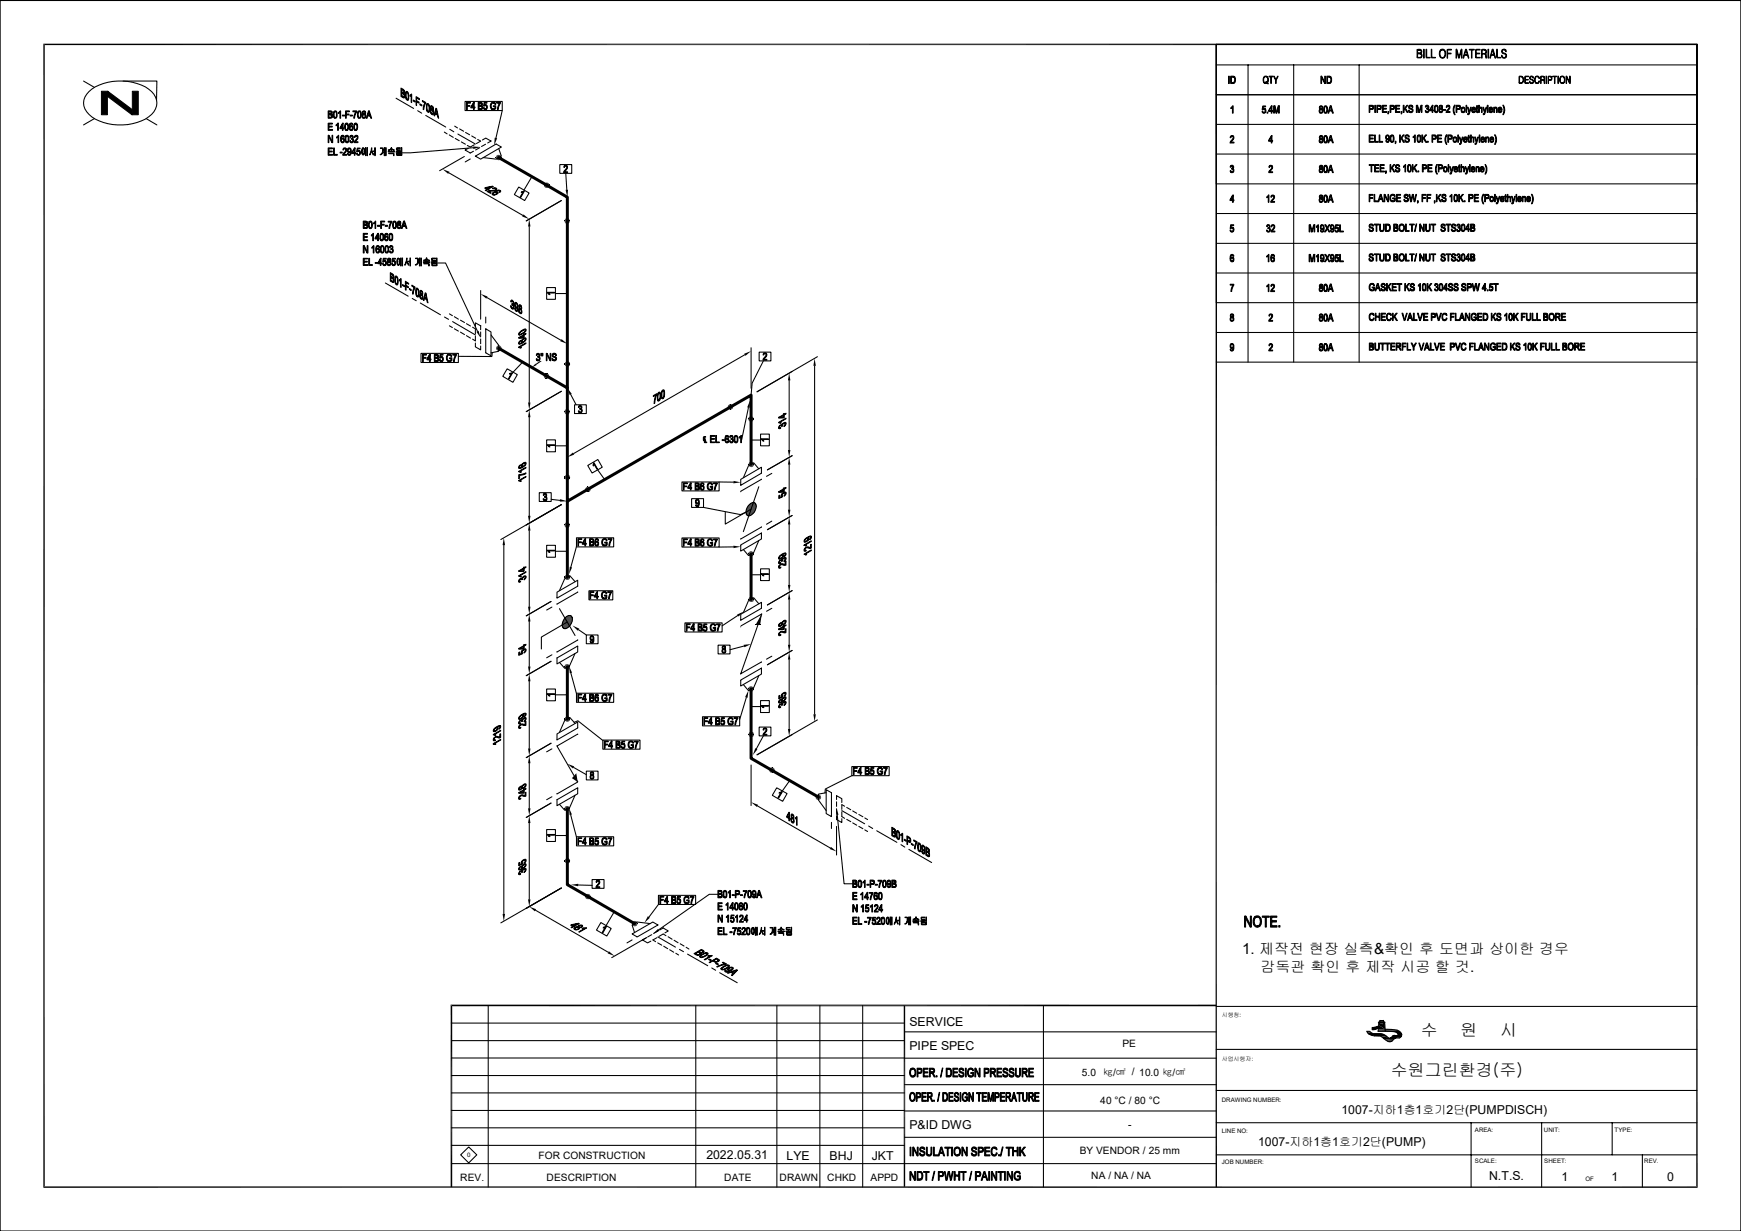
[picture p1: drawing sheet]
<svg xmlns="http://www.w3.org/2000/svg" width="420mm" height="297mm" viewBox="0 0 420 297" stroke-linecap="round" stroke-linejoin="round" font-family="sans-serif">
<defs><g id="words">
<g font-size="4.1">
<text x="342.7" y="250">수</text>
<text x="352.3" y="250">원</text>
<text x="361.9" y="250">시</text>
<text x="335.5" y="259.7">수원그린환경(주)</text>
</g>
<text font-size="3.7" x="299.6" y="230.2">1. 제작전 현장 실측&amp;확인 후 도면과 상이한 경우</text>
<text font-size="3.6" x="304.1" y="234.6">감독관 확인 후 제작 시공 할 것.</text>
<g font-size="3">
<text x="219.4" y="247.5">SERVICE</text>
<text x="219.4" y="253.3">PIPE SPEC</text>
<text x="323.6" y="268.8">1007-지하1층1호기2단(PUMPDISCH)</text>
<text x="219.4" y="272.3">P&amp;ID DWG</text>
<text x="170.4" y="279.7">2022.05.31</text>
<text x="189.7" y="279.8">LYE</text>
<text x="200.1" y="279.8">BHJ</text>
<text x="210.3" y="279.8">JKT</text>
<text x="303.5" y="276.5">1007-지하1층1호기2단(PUMP)</text>
<text x="359.2" y="284.8">N.T.S.</text>
<text x="376.7" y="285">1</text>
<text x="388.8" y="285">1</text>
<text x="402.2" y="285">0</text>
</g>
<g font-size="2.5">
<text x="270.8" y="252.7">PE</text>
<text x="261" y="259.6">5.0</text>
<text x="265.4" y="266.4">40 °C / 80 °C</text>
<text x="272.2" y="272.1">-</text>
<text x="129.9" y="279.5">FOR CONSTRUCTION</text>
<text x="260.5" y="278.5">BY VENDOR / 25 mm</text>
<text x="111" y="284.9">REV.</text>
<text x="131.9" y="284.9">DESCRIPTION</text>
<text x="174.7" y="284.9">DATE</text>
<text x="188" y="284.9">DRAWN</text>
<text x="199.6" y="284.9">CHKD</text>
<text x="210" y="284.9">APPD</text>
<text x="263.2" y="284.5">NA / NA / NA</text>
</g>
<text font-size="2.4" x="266.1" y="259.7">㎏/㎠ / 10.0 ㎏/㎠</text>
<g font-size="1.5">
<text x="294.7" y="265.8">DRAWING NUMBER:</text>
<text x="294.7" y="273.3">LINE NO:</text>
<text x="355.8" y="273">AREA:</text>
<text x="372.5" y="273">UNIT:</text>
<text x="389.5" y="273">TYPE:</text>
<text x="112.7" y="279.2">0</text>
<text x="294.7" y="280.8">JOB NUMBER:</text>
<text x="355.8" y="280.5">SCALE:</text>
<text x="372.5" y="280.5">SHEET:</text>
<text x="396.6" y="280.7">REV.</text>
<text x="382.5" y="285">OF</text>
</g>
<g font-size="1.4">
<text x="294.7" y="245.5">시행청:</text>
<text x="294.7" y="255.9">사업시행자:</text>
</g>
</g></defs>
<g fill="none" stroke="#000" stroke-width=".25">
<path d="M114.7 37.7l5-2.9 1.2 .7-4.9 2.9zM120.3 35.9l.6 1.8-1.2 .7-3.2-.4M121.2 26.7l-1.6 6.6M128.3 42.6l-1.9 3.2M136.5 41.8l.2 4M117.2 79.3l1.2 .8v5.8l-1.2-.8zM134 70.8h2.9M118.4 80.8l1.9 2.5v1.5l-1.9 .3M118.7 85v1h-8.1M126.1 87.4l-2.3 2.4M130.5 87.1l-1.2 .8M137.7 95.2l1.3 2.5"/>
<path d="M180.6 98.3l-1.7 7.9M184.1 87.1l-2.7 5.4-.2 2.8M134 107.6h2.9M144.2 113.4l1.7 2.3M178.7 115.7l5-3v1.5l-5 2.9zM181.2 106.2h2.3M183 113.1l-1.2-1.4-1.2 .7-1.3 2.9M183 117.4l-3.7 10.9M183.7 115.7l-5 2.8M133 120.5l2.1 .2M134 133h2.9M169.7 122.4l8.9 1.8 1.4-.6"/>
<path d="M176.9 132h-3.4M178.7 131.5l5-2.9v1.4l-5 3zM180.8 121.7a.9 .9 0 0 1 1.3-.4 .9 .9 0 0 1 .3 1.3 2.21 2.21 0 0 1-1.9 1.9 1.58 1.58 0 0 1 0-2.4zM181.2 122.9l-6.2 3.5v-2.8M181.2 138.7h2.3M183 130.4l-1.2 2.9-1.2 .7-1.3-1.4M183.7 127.2l-5 2.8M134.4 158.7l5-2.8v1.4l-5 2.9zM134.4 142.9l5-2.9v1.4l-5 2.9zM135 146.9l3.7 6.4M136.4 148.9a.95 .95 0 0 1 1.6 .1 2.31 2.31 0 0 1-1.9 2.7 1.54 1.54 0 0 1 0-2.3zM136.9 150.1l-6.3 3.6v2.9"/>
<path d="M138.7 157.6l-1.2 2.9-1.3 .7-1.2-1.4M138.7 140.3l-1.2-1.4-1.3 .7-1.2 2.9M139.4 154.4l-5 2.9M139.4 142.9l-5 2.9M139.6 151.9l1.8 1.3M178 148.5l-3.8 2.5M178.7 148.2l5-2.9v1.5l-5 2.8zM178.8 151l5-2.9-5.1 14.5 5-2.9M179.5 155.9l-3.4 .9M183 145.7l-1.2-1.5-1.2 .7-1.3 2.9M134 167.6h2.9M134.4 177.1l5-2.9v1.4l-5 2.9z"/>
<path d="M137.7 162.4l1.4 4.9M138.5 174.3l.9-.4 6 4.7M138.7 174.5l-1.2-1.4-1.3 .7-1.2 2.9M139.4 177.1l-5 2.9 5 8.7-5 2.9M178.7 164.1l5-2.9v1.4l-5 2.9zM180 168.3l-1.6 5.3M181.2 170.5h2.3M183 163l-1.2 2.9-1.2 .7-1.3-1.4M184.1 177.5l-1.6 3.2M134.4 193l5-2.9v1.4l-5 2.9zM137.7 196.6l1.4 5.4M138.4 185.2l3 1.7"/>
<path d="M138.7 191.9l-1.2 2.9-1.3 .7-1.2-1.4M181.2 184.6v9.8M182.7 194.4l17.6 10.2M190.5 188.3l-1.8 2.5M199.3 190.5l1.3 .8v5.7l-1.3-.7zM199.3 191.3l-1.9 .3v1.4l1.9 2.6M201.8 199.4v6.9M202 196.6l1.6 16.6h2.2M205.5 187.2l-6.4 3.2-.1 .9M134 201.6h2.9M139.4 213.5l3.4 .1M158.8 218.2l-2.3 3.1"/>
<path d="M173.3 215.8h-2.2l-12.2 8.5M148.2 220l-2 3.3M152.5 225.3l5-2.8 1.2 .7-5 2.9zM156.8 222.8l-3.1-.3-1.2 .7 .6 1.8"/>
</g>
<g fill="none" stroke="#000" stroke-width=".24">
<path d="M113.3 36.8v.1M114.7 37.6v.1M118.4 34h.1M119.7 34.7v.1M116 78.6h.1M117.2 79.3h.1M115.8 84.3h.1M117.2 85.1h.1M178.7 117.1h.1M178.7 118.6v.1M183.7 114.1v.1M183.7 115.6v.1"/>
<path d="M178.7 130h.1M178.7 131.6v.1M183.7 127.1v.1M183.7 128.6h.1M134.4 144.1v.1M134.4 145.7v.1M134.4 157.3h.1M134.4 158.7h.1M139.4 141.4h.1M139.4 142.8v.1M139.4 154.4h.1M139.4 156h.1"/>
<path d="M178.7 149.6h.1M178.7 151.2v.1M183.7 146.7v.1M183.7 148.2h.1M183.7 159.7v.1M134.4 178.5h.1M134.4 179.9v.1M139.4 175.6h.1M139.4 177.2h.1M178.7 162.6h.1M178.7 164.2h.1M183.7 161.2h.1"/>
<path d="M134.4 191.5h.1M134.4 192.9v.1M139.4 188.6h.1M139.4 190.2h.1M200.4 196.9h.1M200.6 191.2v.1M201.8 191.9v.1M201.8 197.7h.1M153.6 226h.1M155 226.7v.1M158.7 223.1v.1M160 223.9h.1"/>
</g>
<g fill="#000">
<path d="M119.3 33.2l.6 .2-.7 1.7zM136.4 45.8h.6l-.1 1.8zM129.2 87.8l.2 .3-1.1 .5zM136.9 93.6l1 1.4-.5 .3zM180.9 96.6l-.1 1.8-.5-.1zM135.1 120.4l1.8 .5-1.9 .1zM176.9 131.7l1.8 .2-1.7 .3zM180 124l.1 .1zM180 124l.1 .2zM180 124l.2 .2zM180 124l.2 .3zM180 123.9l.2 .4z"/>
<path d="M180 123.9l.3 .4zM180 123.8l.3 .5zM180 123.8l.3 .6zM180 123.7l.3 .7zM180 123.7l.4 .7zM180 123.6l.4 .8zM180 123.6l.5 .8zM180 123.6l.5 .9zM180 123.5l.5 1zM180 123.4l.5 1.1zM180 123.4l.6 1.1zM180 123.3l.6 1.2z"/>
<path d="M180 123.3l.7 1.2zM180 123.2l.7 1.3zM180 123.1l.7 1.4zM180 123.1l.8 1.4zM180 123l.8 1.5zM180 123l.8 1.4zM180 123l.9 1.4zM180 122.9l.9 1.5zM180.1 122.9l.8 1.5zM180.1 122.9l.9 1.5zM180.1 122.8l.9 1.6zM180.1 122.8l1 1.5z"/>
<path d="M180.1 122.7l1 1.6zM180.2 122.7l.9 1.6zM180.2 122.6l.9 1.7zM180.2 122.6l1 1.7zM180.2 122.5l1 1.8zM180.2 122.5l1 1.7zM180.3 122.5l.9 1.7zM180.3 122.5l1 1.7zM180.3 122.4l1 1.8zM180.3 122.4l1.1 1.8zM180.3 122.3l1.1 1.9zM180.3 122.3l1.1 1.8z"/>
<path d="M180.4 122.3l1 1.8zM180.4 122.2l1 1.9zM180.4 122.2l1.1 1.9zM180.4 122.2l1.1 1.8zM180.4 122.1l1.1 1.9zM180.5 122.1l1 1.9zM180.5 122.1l1.1 1.9zM180.5 122l1.1 2zM180.5 122l1.2 2zM180.6 122l1.1 2zM180.6 122l1.1 1.9zM180.6 121.9l1.1 2z"/>
<path d="M180.6 121.9l1.1 1.9zM180.6 121.9l1.2 1.9zM180.7 121.9l1.1 1.9zM180.7 121.8l1.1 2zM180.7 121.8l1.1 1.9zM180.7 121.8l1.2 1.9zM180.8 121.8l1.1 1.9zM180.8 121.7l1.1 2zM180.8 121.7l1.1 1.9zM180.8 121.7l1.1 1.8zM180.9 121.7l1 1.8zM180.9 121.6l1 1.9z"/>
<path d="M180.9 121.6l1.1 1.9zM180.9 121.6l1.1 1.8zM181 121.6l1 1.8zM181 121.5l1 1.9zM181 121.5l1.1 1.9zM181.1 121.5l1 1.8zM181 121.5l1.1 1.8zM181.1 121.5l1 1.7zM181.1 121.5l1.1 1.7zM181.1 121.4l1.1 1.8zM181.2 121.4l1 1.8zM181.2 121.4l1 1.7z"/>
<path d="M181.3 121.4l.9 1.7zM181.3 121.4l.9 1.6zM181.4 121.4l.8 1.6zM181.4 121.4l.8 1.5zM181.4 121.3l.9 1.6zM181.4 121.3l.8 1.6zM181.4 121.3l.9 1.5zM181.5 121.3l.8 1.5zM181.5 121.3l.8 1.4zM181.5 121.3l.9 1.4zM181.6 121.3l.8 1.4zM181.6 121.2l.8 1.5z"/>
<path d="M181.6 121.2l.8 1.4zM181.7 121.2l.7 1.4zM182.2 121.4l.2 .4zM182.2 121.4l.2 .3zM182.2 121.5l.2 .2zM182.3 121.5l.1 .2zM182.3 121.6l.1 .1zM181.7 121.2l.7 1.3zM181.7 121.2l.7 1.2zM181.8 121.2l.6 1.2zM181.8 121.2l.6 1.1zM181.9 121.2l.5 1.1z"/>
<path d="M181.9 121.2l.5 1zM181.9 121.2l.6 1zM182 121.3l.4 .7zM182.1 121.3l.3 .7zM182.1 121.3l.3 .6zM182.1 121.4l.3 .5zM182.1 121.4l.3 .4zM181.9 121.2l.6 .9zM181.9 121.3l.6 .8zM182 121.3l.5 .8zM135.6 150.7l.6 1zM135.6 150.7l.5 1z"/>
<path d="M135.6 150.8l.5 .9zM135.6 150.8l.5 .8zM135.6 150.9l.5 .7zM135.6 150.9l.4 .7zM135.6 150.3l.8 1.4zM135.6 150.4l.8 1.3zM135.6 150.5l.8 1.2zM135.6 150.5l.7 1.2zM135.6 150.6l.7 1.1zM135.6 150.6l.6 1.1zM135.6 151l.4 .6zM135.6 151l.3 .6z"/>
<path d="M135.6 151.1l.3 .5zM135.6 151.2l.2 .4zM135.6 151.2l.3 .4zM135.6 151.2l.2 .3zM135.7 150.2l.8 1.4zM135.7 150.2l.8 1.5zM135.7 150.3l.8 1.4zM135.7 150.3l.7 1.4zM135.7 151.2l.1 .3zM135.7 151.2l.1 .2zM135.7 151.2v.1zM135.7 150.1l.9 1.5z"/>
<path d="M135.7 150.2l.9 1.4zM135.8 150l.9 1.6zM135.8 150.1l.9 1.5zM135.8 150.1l.8 1.5zM135.8 149.9l1 1.7zM135.8 149.9l.9 1.7zM135.8 149.8l1.1 1.7zM135.8 149.8l1 1.7zM135.8 149.8l1 1.8zM135.9 149.7l1 1.8zM135.9 149.8l1 1.7zM135.9 149.6l1.1 1.8z"/>
<path d="M135.9 149.6l1 1.8zM135.9 149.6l1 1.9zM136 149.6l1 1.8zM136 149.5l1.1 1.8zM136 149.5l1.1 1.9zM136 149.5l1 1.9zM136.1 149.4l1.1 1.9zM136.1 149.4l1 1.9zM136.1 149.5l1 1.8zM136.1 149.3l1.1 2zM136.1 149.3l1.2 1.9zM136.1 149.3l1.1 1.9z"/>
<path d="M136.2 149.2l1.1 1.9zM136.2 149.2l1.1 2zM136.2 149.3l1.1 1.9zM136.2 149.2l1.2 1.9zM136.3 149.1l1.1 1.9zM136.3 149.1l1.1 2zM136.3 149.2l1.1 1.9zM136.3 149.1l1.2 1.9zM136.4 149l1.1 2zM136.4 149.1l1.1 1.9zM136.4 149l1.1 1.9zM136.4 148.9l1.1 1.9z"/>
<path d="M136.4 148.9l1.2 1.9zM136.4 148.9l1.1 2zM136.5 148.9l1.1 1.9zM136.5 148.9l1.1 1.8zM136.6 148.8l1.1 1.9zM136.6 148.8l1 1.9zM136.6 148.9l1 1.8zM136.7 148.8l1 1.8zM136.6 148.8l1.1 1.8zM136.7 148.8l1.1 1.7zM136.7 148.8l1.1 1.8zM136.7 148.7l1.1 1.8z"/>
<path d="M136.8 148.7l1 1.8zM136.8 148.6l1 1.8zM136.8 148.7l1 1.7zM136.9 148.6l1 1.7zM136.9 148.6l.9 1.8zM136.9 148.6l1 1.6zM137 148.6l.9 1.6zM137 148.5l.9 1.6zM137 148.5l1 1.6zM137 148.5l.9 1.7zM137.1 148.5l.9 1.6zM137.1 148.5l.9 1.5z"/>
<path d="M137.2 148.5l.8 1.4zM137.2 148.5l.8 1.5zM137.2 148.5l.8 1.3zM137.3 148.5l.7 1.3zM137.3 148.5l.7 1.2zM137.4 148.5l.6 1.1zM137.4 148.5l.6 1.2zM137.5 148.5l.6 1zM137.5 148.5l.6 1.1zM137.5 148.5l.5 1.1zM137.5 148.5l.6 .9zM137.6 148.5l.5 .9z"/>
<path d="M137.6 148.5l.5 .8zM137.7 148.5l.4 .7zM137.7 148.5l.4 .8zM137.7 148.6l.3 .6zM137.7 148.6l.4 .6zM137.8 148.6l.2 .5zM137.8 148.6l.2 .6zM137.8 148.6l.2 .4zM137.9 148.7l.1 .3zM137.9 148.8l.1 .2zM138 148.8v.2zM138.1 150.9l1.6 .8-.3 .5z"/>
<path d="M177.8 148.3l1.7-.8-1.4 1.3zM179.4 155.6l1.8-.2-1.6 .8zM182.3 150.7h.6zM182.9 150.7h.5zM183.8 148.1l-.9 2.6h-.6zM183.8 148.1l-.4 2.6h-.5zM137.2 160.7l.8 1.6-.5 .1zM180.6 166.6l-.3 1.8-.6-.2zM137.2 194.9l.8 1.6-.6 .2zM138.5 187.2l.9 1.5-1.4-1zM136.9 184.3l1.6 .6-.3 .5zM139 186.6l.4 2.1-.9-1.5z"/>
<path d="M182.2 180.5l.5 .3-1.1 1.4zM201.8 194.9l.5 1.7h-.6zM137.7 213.5l1.8-.3-.1 .6zM156.3 221.1l.5 .3-1.4 1.3zM157.5 225.3l1.2-1.2 .4 .5z"/>
</g>
<g fill="#fff">
<path d="M190.6 195.9l2.9 1.7-4 .2z"/>
<path d="M189.5 197.8l4-.2-1.1 1.8z"/>
</g>
<g fill="#000" stroke="#000" stroke-width=".24">
<path d="M190.3 196h.2l-.6 1.1 .7 .3-.1 .7-.2-.1v-.5l-.5-.3z" fill-rule="evenodd"/>
<path d="M190.5 196v1.4l-.6-.3 .4 .2v-1z" fill-rule="evenodd"/>
<path d="M190.9 196.4h.3l.3 .4-.3-.2a.33 .33 0 0 0-.3 .4 .33 .33 0 0 0 .3 .3l.3 .4-.3-.2a.47 .47 0 0 0-.3 .4 .47 .47 0 0 0 .3 .4l-.3-.1-.1-.5v-.3l.2-.1-.2-.3z" fill-rule="evenodd"/>
<path d="M191.2 197.5l.3 .2 .1 .5a.37 .37 0 0 1-.4 .4 .37 .37 0 0 1-.3-.4l.5 .1v-.5z" fill-rule="evenodd"/>
<path d="M191.2 196.6l.3 .2v.6l-.3-.1a.33 .33 0 0 0 .2-.3 .33 .33 0 0 0-.2-.4z" fill-rule="evenodd"/>
<path d="M191.9 197.3l.3 .1-.3 .2z" fill-rule="evenodd"/>
<path d="M192.2 197l.1 2.1-.1-1.7-.3-.1z" fill-rule="evenodd"/>
</g>
<path d="M181.2 193.5l1.7 .7-.3 .5zM200.4 204.3l1.4 1.1-1.6-.5z" fill="#000"/>
<path d="M190.4 91.8v16.8M191.1 89.6l-8.5 4.9M191.1 109.9l-6 3.5M200.6 198.4v1.5" fill="none" stroke="#000" stroke-width=".25"/>
<g fill="#fff">
<path d="M187.7 99.3l2.2 3.6h-2.2z"/>
<path d="M187.7 99.3h2.2v3.6z"/>
</g>
<g fill="#000" stroke="#000" stroke-width=".24">
<path d="M187.8 100.7l1.2-.6v.6v-.5l-.8 .5z" fill-rule="evenodd"/>
<path d="M188.1 102.6l.5-.2v.4a.34 .34 0 0 0-.4-.1 .34 .34 0 0 0-.2 .4l-.1 .3-.1-.3z" fill-rule="evenodd"/>
<path d="M187.8 101.9l1.8-1v.1l-1.4 .9v.2z" fill-rule="evenodd"/>
<path d="M187.8 100.7h1.2v-.8l.2-.2v.2l.4-.2-.4 .4v.7l-1.4 .1z" fill-rule="evenodd"/>
<path d="M188 103.1l.3 .1v.2h-.3z" fill-rule="evenodd"/>
<path d="M188.2 101.9l.3 .2-.2 .1z" fill-rule="evenodd"/>
<path d="M188.7 102.3l.1 .5-.2 .1z" fill-rule="evenodd"/>
<path d="M188.8 102.3l.5-.4a.35 .35 0 0 1 .4 .3 .35 .35 0 0 1-.3 .4v-.5l-.4 .1-.3 .5z" fill-rule="evenodd"/>
<path d="M189.4 102.3v.4l-.3 .2z" fill-rule="evenodd"/>
</g>
<path d="M190.4 90l.3 1.8h-.6zM190.1 108.6h.6l-.3 1.7z" fill="#000"/>
<path d="M190.4 112.1v10.9M191.1 109.9l-6 3.5M191.1 124.4l-6 3.4" fill="none" stroke="#000" stroke-width=".25"/>
<g fill="#fff">
<path d="M187.7 117.2l2.2 2.5h-2.2z"/>
<path d="M187.7 117.2h2.2v2.5z"/>
</g>
<g fill="#000" stroke="#000" stroke-width=".24">
<path d="M187.8 118.7l1.2-.7v.6v-.4z" fill-rule="evenodd"/>
<path d="M187.8 118.7l1.2-.1v-.8l.2-.1v.2l.4-.3v.2l-.4 .2v.7l-1.4 .1z" fill-rule="evenodd"/>
<path d="M187.9 119.6l.2-.1v.5l.5-.2v-.6v.5h.2v.2l-.9 .4z" fill-rule="evenodd"/>
<path d="M188.6 119.3v.5l-.2-.1z" fill-rule="evenodd"/>
<path d="M188.6 119.2l.8-.5v.4v-.2l-.3 .1-.5 .5z" fill-rule="evenodd"/>
<path d="M189.4 118.7l.2 .1v.4l-.5 .5 .3-.5z" fill-rule="evenodd"/>
</g>
<path d="M190.4 110.3l.3 1.8h-.6zM190.1 123h.6l-.3 1.8z" fill="#000"/>
<path d="M186.2 114.2l-1.3 .7M186.2 125.7l-1.3 .8M190.4 126.5v14.6M191.1 124.4l-6 3.4M191.1 142.5l-6 3.5" fill="none" stroke="#000" stroke-width=".25"/>
<g fill="#fff">
<path d="M187.7 133l2.2 3.6h-2.2z"/>
<path d="M187.7 133h2.2v3.6z"/>
</g>
<g fill="#000" stroke="#000" stroke-width=".24">
<path d="M187.9 136.5l.1 .3h.4l-.1 .2a.34 .34 0 0 1-.5 0 .34 .34 0 0 1 .1-.5z" fill-rule="evenodd"/>
<path d="M188.1 135.2l.5-.2v.4a.34 .34 0 0 0-.4-.1 .34 .34 0 0 0-.2 .4l-.1 .3-.1-.4z" fill-rule="evenodd"/>
<path d="M188.2 134l.7-.4 .6-.2-.1 .3-.3-.1-1 .7-.1 .6-.2-.4z" fill-rule="evenodd"/>
<path d="M188 136.4l.5-.4 .9 .2v-.7l.2-.1v1l-1.1-.2-.5 .5z" fill-rule="evenodd"/>
<path d="M188 135.7h.3v.2l-.3 .1z" fill-rule="evenodd"/>
<path d="M188 134.5l.2 .2 .4-.2 .2-.4v.3l-.4 .4-.4 .1z" fill-rule="evenodd"/>
<path d="M188.7 134.9l.1 .4-.2 .1z" fill-rule="evenodd"/>
<path d="M188.8 134.8l.2-.1a.38 .38 0 0 1 .6-.1 .38 .38 0 0 1-.2 .6v-.4a.42 .42 0 0 0-.4 0 .42 .42 0 0 0-.2 .4z" fill-rule="evenodd"/>
<path d="M188.8 133.8a.31 .31 0 0 1 .2 .3 .31 .31 0 0 1-.2 .3z" fill-rule="evenodd"/>
<path d="M189.4 134.8v.4l-.3 .3z" fill-rule="evenodd"/>
<path d="M189.5 133.4l.1 .4-.4 .5z" fill-rule="evenodd"/>
</g>
<path d="M190.4 124.8l.3 1.7h-.6zM190.1 141.1h.6l-.3 1.8z" fill="#000"/>
<path d="M190.4 144.7v10.9M191.1 142.5l-6 3.5M191.1 156.9l-6 3.5" fill="none" stroke="#000" stroke-width=".25"/>
<g fill="#fff">
<path d="M187.7 149.3l2.2 3.5h-2.2z"/>
<path d="M187.7 149.3h2.2v3.5z"/>
</g>
<g fill="#000" stroke="#000" stroke-width=".24">
<path d="M187.8 151.8l1.2-.7v.6v-.4l-.8 .5z" fill-rule="evenodd"/>
<path d="M188 152.7v.4h.4l-.1 .2a.34 .34 0 0 1-.5-.1 .34 .34 0 0 1 .2-.5z" fill-rule="evenodd"/>
<path d="M187.8 151.8l1.2-.1v-.8l.2-.1v.2l.4-.3-.4 .5v.6l-.2 .1h-1.2z" fill-rule="evenodd"/>
<path d="M188 150.6v.2a.32 .32 0 0 0 .4 .1 .32 .32 0 0 0 .2-.4l.1-.4v.3a.45 .45 0 0 0 .5 0 .45 .45 0 0 0 .2-.4l.1 .3-.4 .4-.3 .1-.2-.1-.3 .3a.31 .31 0 0 1-.5 .1 .31 .31 0 0 1 .2-.5z" fill-rule="evenodd"/>
<path d="M188 152.7l.5-.4 .9 .2v-.7l.2-.1v.9l-1.2-.1-.4 .5z" fill-rule="evenodd"/>
<path d="M188 150.5l.6-.3v.3a.36 .36 0 0 0-.6 .3z" fill-rule="evenodd"/>
<path d="M188.8 150l.7-.4 .2 .3-.2 .4-.1-.3a.48 .48 0 0 0-.7 .4z" fill-rule="evenodd"/>
</g>
<path d="M190.4 142.9l.3 1.8h-.6zM190.1 155.6h.6l-.3 1.8z" fill="#000"/>
<path d="M186.2 146.8l-1.3 .7M186.2 158.3l-1.3 .7M190.4 159.1v16.8M191.1 156.9l-6 3.5M191.1 177.2l-8.5 4.9" fill="none" stroke="#000" stroke-width=".25"/>
<g fill="#fff">
<path d="M187.7 166.6l2.2 3.6h-2.2z"/>
<path d="M187.7 166.6h2.2v3.6z"/>
</g>
<g fill="#000" stroke="#000" stroke-width=".24">
<path d="M188 170.1l.4-.3h.2v.3a.36 .36 0 0 0-.4 0 .36 .36 0 0 0-.2 .3v.4l-.2-.2z" fill-rule="evenodd"/>
<path d="M188 169l.3-.3-.3 .9-.2-.1z" fill-rule="evenodd"/>
<path d="M187.9 167.9l.2-.1v.6l.5-.3v-.6l.2 .7-.9 .4z" fill-rule="evenodd"/>
<path d="M188 170.4l.3 .1v.2l-.3 .1z" fill-rule="evenodd"/>
<path d="M188 169.3l.3 .1 .4-.2v-.2h.4l.3-.4v-.5l.2 .1-.1 .5-.5 .5-.8 .4h-.2z" fill-rule="evenodd"/>
<path d="M188.5 167.6l.1 .5z" fill-rule="evenodd"/>
<path d="M188.6 168.6l.1 .6-.2-.1z" fill-rule="evenodd"/>
<path d="M188.6 169.8l.1-.1 .1 .4-.2 .1z" fill-rule="evenodd"/>
<path d="M188.6 168.6l.8-.5v.3h-.3l-.5 .6z" fill-rule="evenodd"/>
<path d="M188.6 167.5l.6-.5h.2v.4a.57 .57 0 0 0-.8 .5z" fill-rule="evenodd"/>
<path d="M188.8 169.5l.3-.2a.36 .36 0 0 1 .5 .1 .36 .36 0 0 1-.2 .5v-.3a.42 .42 0 0 0-.4-.1 .42 .42 0 0 0-.2 .5z" fill-rule="evenodd"/>
<path d="M189.4 169.6v.4l-.3 .2z" fill-rule="evenodd"/>
<path d="M189.4 167l.2 .1v.4l-.5 .5v-.1l.3-.4z" fill-rule="evenodd"/>
</g>
<path d="M190.4 157.4l.3 1.7h-.6zM190.1 175.9h.6l-.3 1.7z" fill="#000"/>
<path d="M196.5 88.3v84M197.2 86.1l-14.6 8.4M197.2 173.7l-14.6 8.4" fill="none" stroke="#000" stroke-width=".25"/>
<g fill="#fff">
<path d="M193.8 128.9l2.2 4.7h-2.2z"/>
<path d="M193.8 128.9h2.2v4.7z"/>
</g>
<g fill="#000" stroke="#000" stroke-width=".24">
<path d="M194 133.7l1.7-1v.1l-1.3 .8-.1 .3z" fill-rule="evenodd"/>
<path d="M194.1 132.4v.4h.4v.1a.34 .34 0 0 1-.5 0 .34 .34 0 0 1 .1-.5z" fill-rule="evenodd"/>
<path d="M194 131.5l1.7-1v.1l-1.3 .8-.1 .3z" fill-rule="evenodd"/>
<path d="M194.3 130l1.3-.7v.4l-.3-.2-.9 .5-.3 .8-.1-.4z" fill-rule="evenodd"/>
<path d="M194.1 130.5a.54 .54 0 0 0 .8-.5l.1 .3-.6 .5h-.3z" fill-rule="evenodd"/>
<path d="M194.2 132.2l.4-.2 .9 .1v-.7l.2-.1v.9h-1.2l-.4 .5z" fill-rule="evenodd"/>
<path d="M194.4 133.6l.2 .2-.2 .1z" fill-rule="evenodd"/>
<path d="M194.4 131.4l.2 .2-.2 .1z" fill-rule="evenodd"/>
<path d="M194.9 129.8a.33 .33 0 0 1 .2 .2 .33 .33 0 0 1-.1 .3z" fill-rule="evenodd"/>
<path d="M195.6 129.3l.1 .4-.4 .5z" fill-rule="evenodd"/>
</g>
<path d="M196.5 86.5l.3 1.8h-.6zM196.2 172.3h.6l-.3 1.8z" fill="#000"/>
<path d="M179.7 85.6l-41.3 23.8M181.2 83.9v9.8" fill="none" stroke="#000" stroke-width=".25"/>
<g fill="#fff">
<path d="M156.5 95.8l3.9-2.2-2.8 4.1z"/>
<path d="M160.4 93.6l1.1 1.9-3.9 2.2z"/>
</g>
<g fill="#000" stroke="#000" stroke-width=".24">
<path d="M157.6 95.5l.8-.5-.5 2.3-.1 .1 .4-2.1-.6 .4z" fill-rule="evenodd"/>
<path d="M158.7 95l.3-.2-.3 .7 .1 .9 .2 .1-.3 .2z" fill-rule="evenodd"/>
<path d="M158.7 94.8a.35 .35 0 0 1 .6-.1 .35 .35 0 0 1 0 .5l-.1 1.3-.4 .3 .4-.6v-1l-.1-.3-.4 .1z" fill-rule="evenodd"/>
<path d="M159.6 94.4l.3-.1-.2 .5v1l.2 .2-.3 .1-.1-.4z" fill-rule="evenodd"/>
<path d="M159.8 94.2a.36 .36 0 0 1 .5 0 .36 .36 0 0 1 0 .5l-.1 1.1-.4 .4-.2-.1 .4-.2 .1-.4v-1l-.1-.2-.4 .1z" fill-rule="evenodd"/>
</g>
<path d="M179.5 85.3l1.7-.6-1.4 1.2zM136.9 110.3l1.3-1.1 .3 .5z" fill="#000"/>
<path d="M129.2 219.6l17.6 10.2M135.4 214.2l-8.4 5M156 226.2l-8.4 4.9" fill="none" stroke="#000" stroke-width=".25"/>
<g fill="#fff">
<path d="M138.1 221.7l3.7 2.1-4.8-.2z"/>
<path d="M137 223.6l4.8 .2-1 1.9z"/>
</g>
<g fill="#000" stroke="#000" stroke-width=".24">
<path d="M138 223.2l.4 .2 1.3-.6-1.1 .7z" fill-rule="evenodd"/>
<path d="M137.7 223.2l2-.4-1.7 .4 .7 .4-.8 .3-.1-.1 .4-.3z" fill-rule="evenodd"/>
<path d="M138.5 224l.6 .2a.34 .34 0 0 0 .3 0 .34 .34 0 0 0 .1-.4l.3 .2-.5 .3h-.6z" fill-rule="evenodd"/>
<path d="M138.6 223.8l.8-.2 .5-.4h.5l.1 .3-.2-.1a.34 .34 0 0 0-.4-.1 .34 .34 0 0 0-.2 .3l.3 .2-.2 .1-.7-.2-.3 .2v.3l-.3-.2z" fill-rule="evenodd"/>
<path d="M139.7 223.6h.5l.1-.2 .2 .1-.4 .3z" fill-rule="evenodd"/>
<path d="M140.4 224h.6z" fill-rule="evenodd"/>
<path d="M139.6 224.8l1.4-.8-.2-.1h.7l-1.8 1z" fill-rule="evenodd"/>
</g>
<path d="M127.7 218.7l1.6 .7-.3 .5zM146.9 229.5l1.4 1.2-1.7-.7z" fill="#000"/>
<path d="M127.7 54.7v42.4M135.4 48.4l-8.4 4.9M135.4 94.4l-8.4 4.9M152.5 226.8l-1.2 .7" fill="none" stroke="#000" stroke-width=".25"/>
<g fill="#fff">
<path d="M125 79l2.1 4.7h-2.1z"/>
<path d="M125 79h2.1v4.7z"/>
</g>
<g fill="#000" stroke="#000" stroke-width=".24">
<path d="M125.1 83.7l1.8-1v.2l-1.4 .8v.2z" fill-rule="evenodd"/>
<path d="M125.3 82.4l.3-.3-.4 .9z" fill-rule="evenodd"/>
<path d="M125.6 79.9l.8-.5a.33 .33 0 0 1 .5 .1 .33 .33 0 0 1-.1 .5l-.1-.3-.2-.1-.8 .4-.4 .4v.5a.62 .62 0 0 1 .3-1z" fill-rule="evenodd"/>
<path d="M125.1 81.4h1.2v-.8l.1-.1v.2l.5-.3-.5 .5v.6l-1.3 .1z" fill-rule="evenodd"/>
<path d="M125.1 81.4l1.2-.6v.6v-.4l-.8 .4z" fill-rule="evenodd"/>
<path d="M125.3 82.7l.2 .1 .8-.4 .4-.4v-.5l.2 .2-.2 .6-.5 .4-.8 .4z" fill-rule="evenodd"/>
<path d="M125.3 80.5l.3 .1 .4-.2 .7-.7-.1 .5-.7 .5-.6 .2z" fill-rule="evenodd"/>
<path d="M125.5 83.7l.3 .2-.3 .1z" fill-rule="evenodd"/>
<path d="M125.9 82l.1 .6a.31 .31 0 0 1-.3-.2 .31 .31 0 0 1 .2-.4z" fill-rule="evenodd"/>
<path d="M125.9 82l.8-.5v.4a.54 .54 0 0 0-.8 .4z" fill-rule="evenodd"/>
</g>
<path d="M127.7 52.9l.3 1.8h-.6zM127.4 97.1h.6l-.3 1.8z" fill="#000"/>
<path d="M135.4 94.4l-8.4 4.9M127.7 100.7v23.8M135.4 121.8l-8.4 4.9" fill="none" stroke="#000" stroke-width=".25"/>
<g fill="#fff">
<path d="M125 111.2l2.1 4.6h-2.1z"/>
<path d="M125 111.2h2.1v4.6z"/>
</g>
<g fill="#000" stroke="#000" stroke-width=".24">
<path d="M125.1 116l1.8-1.1v.2l-1.4 .8v.2z" fill-rule="evenodd"/>
<path d="M125.1 113.7l1.8-1v.2l-1.4 .8v.2z" fill-rule="evenodd"/>
<path d="M125.3 112.4l.3-.3-.4 .9-.1-.3z" fill-rule="evenodd"/>
<path d="M125.1 114.6l1.8-.5-.1 .2-.6 .3h-.9v.8l-.2 .1z" fill-rule="evenodd"/>
<path d="M125.3 112.7l.3 .1 .8-.4 .3-.4v-.5l.2 .1-.1 .6-.5 .4-.8 .4h-.2z" fill-rule="evenodd"/>
<path d="M125.5 115.9l.3 .2-.2 .1z" fill-rule="evenodd"/>
<path d="M125.5 113.7l.3 .2-.2 .1z" fill-rule="evenodd"/>
<path d="M125.9 112.1l.1 .5a.32 .32 0 0 1-.3-.2 .32 .32 0 0 1 .2-.3z" fill-rule="evenodd"/>
<path d="M125.9 112l.8-.5v.4l-.3-.1-.3 .2-.2 .4z" fill-rule="evenodd"/>
</g>
<path d="M127.7 98.9l.3 1.8h-.6zM127.4 124.5h.6l-.3 1.7z" fill="#000"/>
<path d="M127.7 128v18.4M135.4 121.8l-8.4 4.9M132.9 145.1l-5.9 3.5" fill="none" stroke="#000" stroke-width=".25"/>
<g fill="#fff">
<path d="M125 136.4l2.1 3.5h-2.1z"/>
<path d="M125 136.4h2.1v3.5z"/>
</g>
<g fill="#000" stroke="#000" stroke-width=".24">
<path d="M125.1 138.9l1.8-1v.2l-1.4 .8v.2z" fill-rule="evenodd"/>
<path d="M125.1 137.8l1.2-.1v-.8l.1-.1v.2l.5-.3-.5 .5v.6l-.1 .1h-1.2z" fill-rule="evenodd"/>
<path d="M125.1 137.8l1.2-.7v.6v-.5z" fill-rule="evenodd"/>
<path d="M125.5 138.9l.3 .2-.2 .1z" fill-rule="evenodd"/>
<path d="M125.9 139.5l.1-.1 .1 .4-.2 .1z" fill-rule="evenodd"/>
<path d="M126.2 139.1l.2-.1a.35 .35 0 0 1 .5 .1 .35 .35 0 0 1-.2 .5v-.3a.47 .47 0 0 0-.4 0 .47 .47 0 0 0-.3 .4z" fill-rule="evenodd"/>
<path d="M126.7 139.3v.3l-.3 .3z" fill-rule="evenodd"/>
<path d="M125.2 139.9l.7-.4v.4a.31 .31 0 0 0-.4-.1 .31 .31 0 0 0-.2 .3l-.1 .4-.1-.2z" fill-rule="evenodd"/>
<path d="M125.3 140.1l.3 .1-.1 .2-.2 .1z" fill-rule="evenodd"/>
</g>
<path d="M127.7 126.2l.3 1.8h-.6zM127.4 146.4h.6l-.3 1.8z" fill="#000"/>
<path d="M127.7 149.9v10.9M132.9 145.1l-5.9 3.5M132.9 159.6l-5.9 3.4" fill="none" stroke="#000" stroke-width=".25"/>
<g fill="#fff">
<path d="M125 155.1l2.1 2.5h-2.1z"/>
<path d="M125 155.1h2.1v2.5z"/>
</g>
<g fill="#000" stroke="#000" stroke-width=".24">
<path d="M125.1 157.4l.2-.1v.6l.5-.3 .1-.5 .2 .6-1 .4z" fill-rule="evenodd"/>
<path d="M125.1 156.5l1.2-.1v-.8l.1-.1v.2l.5-.3-.5 .5v.6l-1.3 .1z" fill-rule="evenodd"/>
<path d="M125.1 156.5l1.2-.7v.6v-.4l-.8 .5z" fill-rule="evenodd"/>
<path d="M125.9 157.1l-.1 .5z" fill-rule="evenodd"/>
<path d="M126.1 156.8l.6-.2v.3l-.1-.1-.4 .1-.3 .5z" fill-rule="evenodd"/>
<path d="M126.7 156.6l.2 .1v.4l-.5 .5 .3-.6z" fill-rule="evenodd"/>
</g>
<path d="M127.7 148.2l.3 1.7h-.6zM127.4 160.8h.6l-.3 1.8z" fill="#000"/>
<path d="M132.9 159.6l-5.9 3.4M133.1 146.5l-1.2 .7M133.1 158l-1.2 .7M127.7 164.4v16.2M132.9 179.3l-5.9 3.5" fill="none" stroke="#000" stroke-width=".25"/>
<g fill="#fff">
<path d="M125 171.6l2.1 3.6h-2.1z"/>
<path d="M125 171.6h2.1v3.6z"/>
</g>
<g fill="#000" stroke="#000" stroke-width=".24">
<path d="M125.2 175.1l.1 .5 .3-.1v.2a.34 .34 0 0 1-.5-.1 .34 .34 0 0 1 .1-.5z" fill-rule="evenodd"/>
<path d="M125.3 174l.3-.3h.3v.3a.33 .33 0 0 0-.4 0 .33 .33 0 0 0-.2 .3v.4l-.2-.2z" fill-rule="evenodd"/>
<path d="M125.5 172.7l.9-.6h.3v.3l-.1-.1h-.3l-.9 .6-.1 .7-.2-.3z" fill-rule="evenodd"/>
<path d="M125.3 174.3l.3 .1-.1 .2-.2 .1z" fill-rule="evenodd"/>
<path d="M125.3 173.2l.1 .2 .4-.2 .3-.4v.3l-.5 .4-.3 .1z" fill-rule="evenodd"/>
<path d="M125.3 175l.6-.3 .8 .1v-.6l.2-.2-.1 1-1-.1-.5 .5z" fill-rule="evenodd"/>
<path d="M125.9 173.7l.1-.1 .1 .4-.2 .1z" fill-rule="evenodd"/>
<path d="M126.2 173.4l.5-.3a.4 .4 0 0 1 .2 .3 .4 .4 0 0 1-.2 .4v-.3a.44 .44 0 0 0-.4-.1 .44 .44 0 0 0-.3 .5z" fill-rule="evenodd"/>
<path d="M126.1 172.5l.2 .1-.2 .5z" fill-rule="evenodd"/>
<path d="M126.7 173.5v.3l-.3 .3z" fill-rule="evenodd"/>
<path d="M126.7 172.1l.2 .3-.4 .6z" fill-rule="evenodd"/>
</g>
<path d="M127.7 162.6l.3 1.8h-.6zM127.4 180.6h.6l-.3 1.8z" fill="#000"/>
<path d="M132.9 179.3l-5.9 3.5M127.7 184.1v10.9M132.9 193.8l-5.9 3.4" fill="none" stroke="#000" stroke-width=".25"/>
<g fill="#fff">
<path d="M125 188.7l2.1 3.6h-2.1z"/>
<path d="M125 188.7h2.1v3.6z"/>
</g>
<g fill="#000" stroke="#000" stroke-width=".24">
<path d="M125.2 192.2l.1 .5 .3-.1v.2a.33 .33 0 0 1-.5-.1 .33 .33 0 0 1 .1-.5z" fill-rule="evenodd"/>
<path d="M125.3 190v.4h.2l.3-.2 .2-.6v.3a.48 .48 0 0 0 .7-.4l-.1 .5-.4 .2-.3-.1-.3 .4a.3 .3 0 0 1-.5 0 .3 .3 0 0 1 .2-.5z" fill-rule="evenodd"/>
<path d="M125.1 191.3l1.2-.1v-.8l.1-.1v.2l.5-.3v.2l-.5 .2v.7l-.1 .1h-1.2z" fill-rule="evenodd"/>
<path d="M125.1 191.3l1.2-.7v.6v-.4z" fill-rule="evenodd"/>
<path d="M125.3 189.9l.5-.2 .1 .3a.35 .35 0 0 0-.4 0 .35 .35 0 0 0-.2 .3z" fill-rule="evenodd"/>
<path d="M125.3 192.1l.6-.3 .8 .1v-.6l.2-.2-.1 1-1-.1-.5 .5z" fill-rule="evenodd"/>
<path d="M126.1 189.4l.2-.1a.35 .35 0 0 1 .6-.1 .35 .35 0 0 1-.2 .6v-.3a.47 .47 0 0 0-.4 0 .47 .47 0 0 0-.3 .4z" fill-rule="evenodd"/>
</g>
<path d="M127.7 182.4l.3 1.7h-.6zM127.4 195h.6l-.3 1.8z" fill="#000"/>
<path d="M127.7 198.6v18.4M132.9 193.8l-5.9 3.4M133.1 180.7l-1.2 .7M133.1 192.2l-1.2 .8M135.4 214.2l-8.4 5" fill="none" stroke="#000" stroke-width=".25"/>
<g fill="#fff">
<path d="M125 206.9l2.1 3.6h-2.1z"/>
<path d="M125 206.9h2.1v3.6z"/>
</g>
<g fill="#000" stroke="#000" stroke-width=".24">
<path d="M125.5 210.2l.4-.1v.3a.32 .32 0 0 0-.4-.1 .32 .32 0 0 0-.2 .4l-.1 .3-.1-.2z" fill-rule="evenodd"/>
<path d="M125.3 209.3l.3-.3-.4 .9-.1-.3z" fill-rule="evenodd"/>
<path d="M125.1 208.2l.2-.1v.5l.5-.2 .1-.6 .2 .7-1 .4z" fill-rule="evenodd"/>
<path d="M125.3 210.7l.3 .1v.2h-.3z" fill-rule="evenodd"/>
<path d="M125.3 209.6l.2 .1 .8-.4 .4-.5v-.4l.2 .1-.2 .7-.5 .4-.9 .3z" fill-rule="evenodd"/>
<path d="M125.9 208.9l.1 .6a.31 .31 0 0 1-.3-.3 .31 .31 0 0 1 .2-.3z" fill-rule="evenodd"/>
<path d="M125.9 207.9l-.1 .5z" fill-rule="evenodd"/>
<path d="M125.9 210l.2 .4-.2 .1z" fill-rule="evenodd"/>
<path d="M125.9 207.8l.4-.4 .4-.1v.4l-.1-.2-.4 .1-.3 .6z" fill-rule="evenodd"/>
<path d="M125.9 208.9l.8-.5v.3h-.4l-.4 .5z" fill-rule="evenodd"/>
<path d="M126.2 209.7h.1a.38 .38 0 0 1 .6-.1 .38 .38 0 0 1-.2 .6v-.3a.47 .47 0 0 0-.7 .4z" fill-rule="evenodd"/>
<path d="M126.7 209.9v.3l-.3 .3z" fill-rule="evenodd"/>
<path d="M126.7 207.3l.2 .2v.4l-.5 .4 .3-.4z" fill-rule="evenodd"/>
</g>
<path d="M127.7 196.8l.3 1.8h-.6zM127.4 217h.6l-.3 1.7z" fill="#000"/>
<path d="M121.5 131.5v89M135.4 121.8l-14.6 8.4M135.4 214.2l-14.6 8.5" fill="none" stroke="#000" stroke-width=".25"/>
<g fill="#fff">
<path d="M118.9 174.6l2.1 4.7h-2.1z"/>
<path d="M118.9 174.6h2.1v4.7z"/>
</g>
<g fill="#000" stroke="#000" stroke-width=".24">
<path d="M119 179.4l1.8-1v.2l-1.4 .8v.2z" fill-rule="evenodd"/>
<path d="M119.1 178.1l.1 .4h.3v.1a.34 .34 0 0 1-.5 0 .34 .34 0 0 1 .1-.5z" fill-rule="evenodd"/>
<path d="M119 177.2l1.8-1v.2l-1.4 .8v.2z" fill-rule="evenodd"/>
<path d="M119.3 175.7l1.4-.7-.1 .4-.3-.1-.9 .5-.3 .7-.1-.3z" fill-rule="evenodd"/>
<path d="M119.2 178l.5-.3 .9 .1v-.7l.2-.1v1l-1.2-.1-.4 .5z" fill-rule="evenodd"/>
<path d="M119.2 176.2l.3 .1 .5-.6v.4l-.5 .3-.3 .1z" fill-rule="evenodd"/>
<path d="M119.4 179.4l.2 .1-.2 .2z" fill-rule="evenodd"/>
<path d="M119.4 177.2l.2 .1-.2 .2z" fill-rule="evenodd"/>
<path d="M119.9 175.5a.31 .31 0 0 1 .3 .2 .31 .31 0 0 1-.2 .4z" fill-rule="evenodd"/>
<path d="M120.7 175l.1 .5-.4 .4z" fill-rule="evenodd"/>
</g>
<path d="M121.5 129.8l.3 1.7h-.6zM121.2 220.5h.6l-.3 1.8z" fill="#000"/>
<path d="M112 37.8l-6 3.4M108.3 41.7l17.9 10.3M135.4 48.4l-8.4 4.9" fill="none" stroke="#000" stroke-width=".25"/>
<g fill="#fff">
<path d="M117.4 43.8l3.9 2.3-5-.4z"/>
<path d="M116.3 45.7l5 .4-1.1 1.9z"/>
</g>
<g fill="#000" stroke="#000" stroke-width=".24">
<path d="M117.3 45.3l.3 .3 1.4-.6-1.2 .6z" fill-rule="evenodd"/>
<path d="M116.9 45.4l2.1-.4-1.7 .3 .7 .4-.8 .3-.1-.1 .4-.2z" fill-rule="evenodd"/>
<path d="M118.8 45.4l.8-.1 .2 .3z" fill-rule="evenodd"/>
<path d="M117.5 46.2l1.8-.3 .3-.2-.1-.2 .3 .2-.4 .3-1.5 .2 .6 .3-.2 .2z" fill-rule="evenodd"/>
<path d="M119.5 46.3h.6v.3z" fill-rule="evenodd"/>
<path d="M119 46.9l.6-.1 .2-.4 .3 .2-.6 .4z" fill-rule="evenodd"/>
<path d="M118.8 46.6l1.3-.7 .4 .2h-.7l-.3 .2 .1 .1-.6 .2v.3l.3 .2a.35 .35 0 0 1-.4-.1 .35 .35 0 0 1-.1-.4z" fill-rule="evenodd"/>
<path d="M120.2 45.9h.3a.26 .26 0 0 1 .3 .2 .26 .26 0 0 1-.2 .3h-.2l.2-.3z" fill-rule="evenodd"/>
</g>
<path d="M106.8 40.8l1.6 .6-.3 .6zM126.3 51.7l1.4 1.2-1.7-.7z" fill="#000"/>
<path d="M113.5 38.4l-1.3 .7M116 70.1v6.9M117.5 71.8l17.8 10.3" fill="none" stroke="#000" stroke-width=".25"/>
<g fill="#fff">
<path d="M124 72.5l3.1 1.8h-4.2z"/>
<path d="M122.9 74.3h4.2l-1.1 1.8z"/>
</g>
<g fill="#000" stroke="#000" stroke-width=".24">
<path d="M123.2 72.6h.4l-.2 .3z" fill-rule="evenodd"/>
<path d="M123.2 73.7l.4 .6-.3-.1z" fill-rule="evenodd"/>
<path d="M123.5 73.3l.4 .4-.4-.2z" fill-rule="evenodd"/>
<path d="M123.3 72.4h.3l.3 .5-.1 .6-.3-.2a.33 .33 0 0 0 .3-.3 .33 .33 0 0 0-.2-.4z" fill-rule="evenodd"/>
<path d="M123.6 73.5l.3 .2 .1 .4a.35 .35 0 0 1-.3 .5 .35 .35 0 0 1-.4-.4l.3 .1a.44 .44 0 0 0 .2-.4 .44 .44 0 0 0-.2-.4z" fill-rule="evenodd"/>
<path d="M124.2 73.1l.3 .1a.51 .51 0 0 0 0 .9l-.3-.1z" fill-rule="evenodd"/>
<path d="M124.2 74.4l.6 .7-.5-.2z" fill-rule="evenodd"/>
<path d="M124.2 73h.3l.4 .7-.1 1.4-.3-.2h.2l.1-.4v-1z" fill-rule="evenodd"/>
<path d="M124.2 74l.6 .3a.32 .32 0 0 1-.4 0 .32 .32 0 0 1-.2-.3z" fill-rule="evenodd"/>
<path d="M125.2 73.6l.3-.1 .3 .4-.3-.2a.4 .4 0 0 0 0 .7l.3 .1-.2 .1 .2 .2-.5-.1 .2 .7-.3-.1-.1-.3v-.4l.2-.2z" fill-rule="evenodd"/>
<path d="M125.5 74.6l.3 .2 .1 .3a.37 .37 0 0 1-.2 .6 .37 .37 0 0 1-.5-.4l.3 .1a.48 .48 0 0 0 0-.8z" fill-rule="evenodd"/>
<path d="M125.5 73.7l.3 .2v.6l-.3-.1 .2-.1z" fill-rule="evenodd"/>
</g>
<g fill="#000">
<path d="M119.6 37.9v.2zM119.7 37.8l-.1 .3zM119.7 37.8v.4zM119.7 37.7v.5zM119.7 37.7v.6zM119.8 37.6l-.1 .7zM119.8 37.6v.8zM119.8 37.5v.9zM119.8 37.5v1zM119.9 37.5v1.1zM119.9 37.5l.2-.1-.2 1.2zM120.1 37.4v1.2h-.2z"/>
<path d="M120.1 37.4v1.2zM120.1 37.4h.2l-.2 1.2zM120.3 37.4v1.3l-.2-.1zM120.3 37.4h.1l-.1 1.3zM120.4 37.4v1.3h-.1zM120.4 37.4v1.3zM120.5 37.4l-.1 1.3zM120.5 37.4l.1 .1-.1 1.1zM120.6 37.5v1.1h-.1zM120.6 37.5v1.1zM120.7 37.5l-.1 1.1zM120.7 37.5v1z"/>
<path d="M120.8 37.6l-.1 .9zM120.8 37.6v.8zM120.8 37.7v.7zM120.8 37.7v.6zM120.9 37.8l-.1 .5zM120.9 37.9v.2zM120.9 37.8v.4zM120.9 37.9v.3zM131.2 44.6v.2zM131.3 44.5v.4zM131.3 44.5l-.1 .3zM131.3 44.4v.6z"/>
<path d="M131.3 44.4v.5zM131.4 44.3v.8zM131.5 44.2v1zM131.5 44.2l-.1 .9zM131.6 44.2v1.1zM131.7 44.1v1.2zM131.8 44.1v1.2h-.1zM131.7 44.1h.1l-.1 1.2zM131.9 44.1l-.1 1.2zM131.8 44.1v1.2zM132 44.1v1.2h-.1zM131.9 44.1h.1l-.1 1.2z"/>
<path d="M132.1 44.1v1.2h-.1zM132 44.1h.1l-.1 1.2zM132.2 44.2l-.1 1.1zM132.1 44.1v1.2zM132.3 44.2l-.1 1.1zM132.2 44.2v1.1zM132.4 44.3l-.1 .9zM132.3 44.2v1zM132.4 44.4v.7zM132.4 44.3v.8zM132.5 44.5l-.1 .5zM132.4 44.4v.6z"/>
<path d="M132.5 44.6v.2zM132.5 44.6v.3zM132.5 44.5v.4zM136.2 53.2v.2zM136.2 53.1v.3zM136.2 53.1v.5zM136.3 53l-.1 .6zM136.3 53v.6zM136.3 52.9v.7zM136.3 52.9v.8zM136.4 52.8l-.1 .9zM136.4 52.8v1z"/>
<path d="M136.5 52.7l-.1 1.1zM136.5 52.7v1.2zM136.5 52.7h.1l-.1 1.2zM136.6 52.7v1.2h-.1zM136.6 52.7v1.2zM136.7 52.7l-.1 1.2zM136.7 52.7h.1l-.1 1.2zM136.8 52.7v1.3l-.1-.1zM136.8 52.7v1.3zM136.9 52.7l-.1 1.3zM136.9 52.7h.1l-.1 1.2zM137 52.7v1.2h-.1z"/>
<path d="M137 52.7v1.2zM137.1 52.7l-.1 1.2zM137.1 52.7v1.2zM137.2 52.8l-.1 1.1zM137.2 52.8v1zM137.3 52.9l-.1 .9zM137.3 52.9v.8zM137.4 53l-.1 .7zM137.4 53v.6zM137.4 53.1v.5zM137.5 53.2v.2zM137.5 53.2l-.1 .4z"/>
<path d="M116 70.9l1.6 .6-.3 .6zM120.2 84.6h.2zM120.1 84.6h.4zM120.1 84.6h.3zM120.2 83.4h.2zM120 84.5h.6zM120 84.5l.5 .1zM120.2 83.4h.3zM120.1 83.4h.4zM119.9 84.5h.8zM119.9 84.5h.7zM120.1 83.4h.5z"/>
<path d="M120 83.4h.6zM119.8 84.4h1zM119.8 84.4l.9 .1zM120 83.4l.7 .1zM119.9 83.5h.8zM119.8 84.3h1.1zM119.8 84.3l1 .1zM119.9 83.5l.9 .1zM119.8 83.6h1zM119.7 84.2h1.2zM119.7 84.2l1.2 .1zM119.8 83.6l1.1 .1z"/>
<path d="M119.7 84.1h1.2v.1zM119.7 84.1l1.2 .1h-1.2zM119.7 84h1.2v.1zM119.7 84l1.2 .1h-1.2zM119.7 83.9l1.2 .1zM119.7 83.8h1.2v.1zM119.7 83.8l1.2 .1h-1.2zM119.8 83.7l1.1 .1zM131.2 90.6l1.3 .2h-1.3zM131.2 90.6h1.3v.2zM131.2 90.8h1.3zM131.2 90.8l1.2 .2h-1.2z"/>
<path d="M131.2 90.8h1.3l-.1 .2zM131.2 90.5l1.3 .1h-1.3zM131.2 90.5h1.2l.1 .1zM131.2 91l1.2 .1zM131.2 91h1.2zM131.3 90.4l1.1 .1zM131.3 91.1h1zM131.3 91.1h1.1zM131.4 90.3l1 .1zM131.4 91.1l.8 .1zM131.4 91.1h.9zM131.4 90.3h.9z"/>
<path d="M131.4 91.2l.8 .1zM131.4 91.2h.8zM131.4 90.3h.8zM131.5 90.2l.7 .1zM131.5 91.3l.5 .1zM131.5 91.3h.7zM131.5 90.2h.7zM131.6 90.1l.6 .1zM131.6 91.4h.4zM131.6 90.1h.4zM131.7 90.1h.3zM131.7 91.4h.3z"/>
<path d="M135.5 81.8l1.4 1.2-1.7-.7zM136.2 99.2v.2zM136.2 99.1v.3zM136.2 99.1v.5zM136.3 87.7v.3zM136.3 99l-.1 .6zM136.3 99v.7zM136.3 87.6v.5zM136.3 87.6v.4zM136.3 87.5v.6zM136.3 98.9v.8zM136.4 87.4v.9z"/>
<path d="M136.4 98.8l-.1 .9zM136.4 98.8v1zM136.5 87.3v1zM136.5 98.8v1.1zM136.6 87.3v1.1zM136.7 87.2v1.2zM136.5 98.8h.1l-.1 1.1zM136.6 98.8v1.1h-.1zM136.8 87.2v1.3l-.1-.1zM136.7 87.2h.1l-.1 1.2zM136.6 98.8v1.1zM136.7 98.7l-.1 1.2z"/>
<path d="M136.9 87.2l-.1 1.3zM136.8 87.2v1.3zM136.7 98.7h.1l-.1 1.2zM136.8 98.7v1.3l-.1-.1zM137 87.2v1.3h-.1zM136.9 87.2h.1l-.1 1.3zM136.8 98.7v1.3zM136.9 98.7l-.1 1.3zM137.1 87.2v1.2l-.1 .1zM137 87.2h.1l-.1 1.3zM136.9 98.7l.1 .1-.1 1.2zM137 98.8v1.1l-.1 .1z"/>
<path d="M137 98.8v1.1zM137.1 98.8l-.1 1.1zM137.2 87.3l-.1 1.1zM137.1 87.2v1.2zM137.1 98.8v1.1zM137.2 98.8l-.1 1.1zM137.3 87.3l-.1 1.1zM137.2 87.3v1.1zM137.2 98.8v1zM137.3 98.9l-.1 .9zM137.4 87.4l-.1 .9zM137.3 87.3v1z"/>
<path d="M137.3 98.9v.8zM137.4 99l-.1 .7zM137.5 87.5l-.1 .8zM137.4 87.4v.9zM137.4 99v.7zM137.4 99.1v.6zM137.5 99.2v.2zM137.4 99.1v.5zM137.5 99.2l-.1 .4zM137.5 87.6v.5zM137.5 87.5v.6zM137.5 87.7v.3z"/>
<path d="M137.5 87.7v.4zM176.1 98.8h.2zM176 98.8h.4zM176 98.8h.3zM176.1 97.5h.2zM175.9 98.7h.6zM175.9 98.7l.5 .1zM176.1 97.5l.3 .1zM176 97.6h.4zM175.8 98.7h.8zM175.8 98.7h.7zM176 97.6h.5z"/>
<path d="M175.9 97.6h.6zM175.7 98.6h1zM175.7 98.6l.9 .1zM175.9 97.6l.7 .1zM175.8 97.7h.8zM175.6 98.5h1.2zM175.6 98.5l1.1 .1zM175.8 97.7h.9zM175.7 97.7h1zM175.6 98.4h1.2v.1zM175.6 98.4l1.2 .1h-1.2zM175.7 97.7l1.1 .2z"/>
<path d="M175.7 97.7l1.1 .2h-1.2zM175.6 98.3l1.2 .1zM175.6 98.2h1.3l-.1 .1zM175.6 98.2l1.2 .1h-1.2zM175.6 98h1.2v.1zM175.6 98l1.2 .1h-1.2zM175.6 97.9l1.2 .1zM175.6 98.1l1.3 .1zM136.3 115.1v.2zM136.3 115v.4zM136.3 115v.3zM136.3 114.9v.6z"/>
<path d="M136.3 114.9v.5zM136.4 114.8v.8zM136.5 114.7v1zM136.6 114.6v1.1zM136.7 114.6v1.2zM136.8 114.6v1.2h-.1zM136.7 114.6h.1l-.1 1.2zM136.9 114.6l-.1 1.2zM136.8 114.6v1.2zM137 114.6v1.2h-.1zM136.9 114.6h.1l-.1 1.2zM137.1 114.6v1.2h-.1z"/>
<path d="M137 114.6h.1l-.1 1.2zM137.2 114.6l-.1 1.2zM137.1 114.6v1.2zM137.3 114.7l-.1 1zM137.2 114.6v1.1zM137.4 114.8l-.1 .9zM137.3 114.7v1zM137.5 114.9l-.1 .7zM137.4 114.8v.8zM137.5 115v.5zM137.5 114.9v.6zM137.5 115.1v.2z"/>
<path d="M137.5 115.1v.3zM137.5 115v.4zM141.2 118l1.3 .1zM141.2 118.1l1.3 .1h-1.3zM141.2 118.1h1.3v.1zM141.2 118.2l1.2 .1h-1.2zM141.2 118.2h1.3l-.1 .1zM141.2 117.9l1.3 .1h-1.3zM141.2 117.9h1.2l.1 .1zM141.2 118.3l1.2 .1zM141.2 118.3h1.2zM141.3 117.8l1.1 .1z"/>
<path d="M141.3 118.4l1 .1zM141.3 118.4h1.1zM141.4 117.7l1 .1zM141.4 118.5l.8 .1zM141.4 118.5h.9zM141.4 117.6l.9 .1zM141.4 118.6h.8zM141.5 117.5l.7 .1zM141.5 118.6l.5 .1zM141.5 118.6h.7zM141.5 117.5h.7zM141.6 117.5h.6z"/>
<path d="M141.6 118.7h.3zM141.6 118.7h.4zM141.6 117.5h.4zM141.7 117.4l.3 .1zM141.7 118.7h.2zM141.7 117.4h.2zM180.5 101v.2zM180.6 100.9l-.1 .3zM180.6 100.9v.4zM180.6 111.9v.2zM180.6 111.8v.5zM180.6 111.8v.3z"/>
<path d="M180.6 100.8v.5zM180.6 100.8v.6zM180.7 111.7v.7zM180.7 111.7l-.1 .6zM180.7 111.6v.8zM180.7 100.7l-.1 .7zM180.7 100.7v.8zM180.8 111.5v1zM180.8 100.6l-.1 .9zM180.8 100.6v1zM180.9 111.5v1.1l-.1-.1zM180.8 111.5h.1l-.1 1z"/>
<path d="M180.8 100.5v1.1zM181 111.5v1.1zM180.9 111.5v1.1zM180.9 100.5v1.2zM181.1 111.4v1.3zM180.9 100.5h.2l-.2 1.2zM181.1 100.5v1.2h-.2zM181.2 111.4v1.3h-.1zM181.1 111.4h.1l-.1 1.3zM181.1 100.5v1.2zM181.4 111.4v1.3h-.2zM181.2 111.4h.2l-.2 1.3z"/>
<path d="M181.1 100.5h.2l-.2 1.2zM181.3 100.5v1.2h-.2zM181.4 111.5v1.2zM181.4 111.4v1.3zM181.3 100.5h.1l-.1 1.2zM181.4 100.5v1.2h-.1zM181.6 111.5v1.1h-.2zM181.4 111.5h.2l-.2 1.1zM181.4 100.5v1.2zM181.5 100.5l-.1 1.2zM181.7 111.5l-.1 1.1zM181.6 111.5v1.1z"/>
<path d="M181.5 100.5v1.1zM181.6 100.6l-.1 1zM181.7 111.6v.9zM181.7 111.5v1zM181.6 100.6v1zM181.7 100.7l-.1 .9zM181.7 100.7v.8zM181.7 100.8v.7zM181.8 111.7l-.1 .7zM181.7 111.6v.8zM181.8 111.8v.6zM181.8 111.7v.7z"/>
<path d="M181.8 101v.2zM181.8 100.9v.4zM181.8 101v.3zM181.7 100.8v.6zM181.8 100.9l-.1 .5zM181.9 111.9l-.1 .4zM181.8 111.8v.5zM181.9 111.9v.2zM136.2 126.6v.2zM136.3 139.1v.3zM136.2 126.4v.4zM136.2 126.4v.5z"/>
<path d="M136.3 139.1v.4zM136.3 139v.6zM136.3 139v.5zM136.3 126.4l-.1 .5zM136.3 126.4v.6zM136.4 138.9v.8zM136.4 138.9l-.1 .7zM136.3 126.3v.7zM136.3 126.3v.8zM136.5 138.8v1zM136.4 126.2v1zM136.6 138.7v1.1z"/>
<path d="M136.5 126.1l-.1 1.1zM136.5 126.1v1.2zM136.7 138.7v1.2zM136.5 126.1h.1l-.1 1.2zM136.6 126.1v1.2h-.1zM136.8 138.6v1.3h-.1zM136.7 138.7l.1-.1-.1 1.3zM136.6 126.1v1.2zM136.7 126.1l-.1 1.2zM136.9 138.6l-.1 1.3zM136.8 138.6v1.3zM136.7 126.1l.1-.1-.1 1.3z"/>
<path d="M136.8 126v1.3h-.1zM137 138.6v1.3h-.1zM136.9 138.6h.1l-.1 1.3zM136.8 126v1.3zM136.9 126.1l-.1 1.2zM137.1 138.7v1.2h-.1zM137 138.6l.1 .1-.1 1.2zM136.9 126.1h.1l-.1 1.2zM137 126.1v1.2h-.1zM137.2 138.7l-.1 1.2zM137.1 138.7v1.2zM137 126.1v1.2z"/>
<path d="M137.1 126.1l-.1 1.2zM137.3 138.8l-.1 1zM137.2 138.7v1.1zM137.1 126.1v1.2zM137.2 126.2l-.1 1.1zM137.4 138.9l-.1 .9zM137.3 138.8v1zM137.2 126.2v1zM137.3 126.3l-.1 .9zM137.5 139l-.1 .7zM137.4 138.9v.8zM137.3 126.3v.8z"/>
<path d="M137.4 126.4l-.1 .7zM137.4 126.4v.6zM137.5 139.1v.5zM137.5 139v.6zM137.5 126.6v.2zM137.4 126.4v.5zM137.5 126.6l-.1 .3zM137.5 139.1v.3zM137.5 139.1v.4zM180.5 133.6v.2zM180.6 133.4l-.1 .4zM180.6 133.4v.5z"/>
<path d="M180.6 133.3v.6zM180.6 133.3v.7zM180.7 133.2l-.1 .8zM180.7 133.2v.9zM180.8 133.2v1zM180.8 133.1v1.1zM180.9 133.1v1.1zM180.9 133.1l.2-.1-.2 1.2zM181.1 133v1.3l-.2-.1zM181.1 133v1.3zM181.1 133h.2l-.2 1.3zM181.3 133v1.3h-.2z"/>
<path d="M181.3 133l.1 .1-.1 1.2zM181.4 133.1v1.1l-.1 .1zM181.4 133.1v1.1zM181.5 133.1l-.1 1.1zM181.5 133.1v1.1zM181.6 133.2l-.1 1zM181.6 133.2v1zM181.7 133.2l-.1 1zM181.7 133.2v.9zM181.7 133.3v.8zM181.8 133.6v.2zM181.8 133.4v.5z"/>
<path d="M181.8 133.6v.3zM181.7 133.3v.7zM181.8 133.4l-.1 .6zM180.6 144.5v.2zM180.6 144.4v.4zM180.6 144.4v.3zM180.7 144.3v.6zM180.7 144.3l-.1 .5zM180.7 144.2v.8zM180.7 144.2v.7zM180.8 144.1v1zM180.9 144.1v1.1l-.1-.1z"/>
<path d="M180.8 144.1h.1l-.1 1zM181 144v1.2zM180.9 144.1v1.1zM181.1 144v1.2zM181.2 144v1.2h-.1zM181.1 144h.1l-.1 1.2zM181.4 144v1.2h-.2zM181.2 144h.2l-.2 1.2zM181.4 144v1.2zM181.6 144.1v1.1h-.2zM181.4 144l.2 .1-.2 1.1zM181.7 144.1l-.1 1.1z"/>
<path d="M181.6 144.1v1.1zM181.7 144.2v.9zM181.7 144.1v1zM181.8 144.3l-.1 .7zM181.7 144.2v.8zM181.8 144.4v.5zM181.8 144.3v.6zM181.9 144.5l-.1 .3zM181.8 144.4v.4zM181.9 144.5v.2zM136.2 160.8v.2zM136.3 173.4v.2z"/>
<path d="M136.2 160.7v.3zM136.2 160.7v.4zM136.3 173.3v.4zM136.3 173.3v.3zM136.3 173.1v.7zM136.3 173.1v.6zM136.3 160.6l-.1 .5zM136.3 160.6v.6zM136.4 173.1v.8zM136.3 160.5v.7zM136.3 160.5v.8zM136.5 173v1z"/>
<path d="M136.4 160.4l-.1 .9zM136.4 160.4v1zM136.6 172.9v1.1zM136.5 160.3l-.1 1.1zM136.5 160.3v1.2zM136.7 172.9v1.2zM136.5 160.3h.1l-.1 1.2zM136.6 160.3v1.2h-.1zM136.8 172.8v1.3h-.1zM136.7 172.9l.1-.1-.1 1.3zM136.6 160.3v1.2zM136.7 160.3l-.1 1.2z"/>
<path d="M136.9 172.8l-.1 1.3zM136.8 172.8v1.3zM136.7 160.3l.1-.1-.1 1.3zM136.8 160.2v1.3h-.1zM137 172.8v1.3h-.1zM136.9 172.8h.1l-.1 1.3zM136.8 160.2v1.3zM136.9 160.3l-.1 1.2zM137.1 172.9v1.2h-.1zM137 172.8l.1 .1-.1 1.2zM136.9 160.3h.1l-.1 1.2zM137 160.3v1.2h-.1z"/>
<path d="M137.2 172.9l-.1 1.2zM137.1 172.9v1.2zM137 160.3v1.2zM137.1 160.3l-.1 1.2zM137.3 173l-.1 1zM137.2 172.9v1.1zM137.1 160.3v1.2zM137.2 160.4l-.1 1.1zM137.4 173.1l-.1 .9zM137.3 173v1zM137.2 160.4v1zM137.3 160.5l-.1 .9z"/>
<path d="M137.5 173.1l-.1 .8zM137.4 173.1v.8zM137.3 160.5v.8zM137.4 160.6l-.1 .7zM137.4 160.6v.6zM137.4 160.7v.5zM137.5 173.3v.5zM137.5 173.1v.7zM137.5 160.8v.2zM137.4 160.7v.4zM137.5 160.8l-.1 .3zM137.5 173.4v.2z"/>
<path d="M137.5 173.4v.3zM137.5 173.3v.4zM180.5 166.1v.2zM180.6 166l-.1 .3zM180.6 166v.5zM180.6 165.9v.6zM180.6 177.1v.2zM180.6 177v.4zM180.6 177v.3zM180.7 176.9v.6zM180.7 176.9l-.1 .5zM180.7 165.8l-.1 .7z"/>
<path d="M180.7 165.8v.9zM180.7 176.8v.8zM180.7 176.8v.7zM180.8 176.7v1zM180.8 165.7l-.1 1zM180.8 165.7v1zM180.9 176.7v1.1l-.1-.1zM180.8 176.7h.1l-.1 1zM180.8 165.7v1.1zM180.9 165.7v1.1zM181 176.6v1.2zM180.9 176.7v1.1z"/>
<path d="M181.1 176.6v1.2zM180.9 165.7l.2-.1-.2 1.2zM181.1 165.6v1.2h-.2zM181.2 176.6v1.2h-.1zM181.1 176.6h.1l-.1 1.2zM181.1 165.6v1.2zM181.1 165.6v1.3zM181.4 176.6v1.2h-.2zM181.2 176.6h.2l-.2 1.2zM181.1 165.6h.2l-.2 1.3zM181.3 165.6v1.3h-.2zM181.4 176.6v1.2z"/>
<path d="M181.3 165.6l.1 .1-.1 1.2zM181.4 165.7v1.1l-.1 .1zM181.6 176.7v1.1h-.2zM181.4 176.6l.2 .1-.2 1.1zM181.4 165.7v1.1zM181.5 165.7l-.1 1.1zM181.5 165.7v1.1zM181.6 165.7l-.1 1.1zM181.7 176.7l-.1 1.1zM181.6 176.7v1.1zM181.6 165.7v1zM181.7 165.8l-.1 .9z"/>
<path d="M181.7 176.8v.9zM181.7 176.7v1zM181.7 165.8v.9zM181.7 165.9v.8zM181.8 176.9l-.1 .7zM181.7 176.8v.8zM181.8 166.1v.2zM181.8 166v.5zM181.8 166.1v.4zM181.7 165.9v.6zM181.8 166l-.1 .5zM181.8 177v.5z"/>
<path d="M181.8 176.9v.6zM181.9 177.1l-.1 .3zM181.8 177v.4zM181.9 177.1v.2zM136.2 195v.2zM136.2 194.9v.3zM136.2 194.9v.4zM136.3 194.8l-.1 .5zM136.3 194.8v.6zM136.3 194.7v.7zM136.3 194.7v.8zM136.4 194.6v1z"/>
<path d="M136.5 194.6v1.1zM136.5 194.6l.1-.1-.1 1.2zM136.6 194.5v1.2h-.1zM136.6 194.5v1.2zM136.7 194.5l-.1 1.2zM136.7 194.5h.1l-.1 1.2zM136.8 194.5v1.2h-.1zM136.8 194.5v1.2zM136.9 194.5l-.1 1.2zM136.9 194.5h.1l-.1 1.2zM137 194.5v1.2h-.1zM137 194.5v1.2z"/>
<path d="M137.1 194.6l-.1 1.1zM137.1 194.6v1.1zM137.2 194.6l-.1 1.1zM137.2 194.6v1zM137.3 194.7l-.1 .9zM137.3 194.7v.8zM137.4 194.8l-.1 .7zM137.4 194.8v.6zM137.4 194.9v.5zM137.5 195v.2zM137.4 194.9v.4zM137.5 195l-.1 .3z"/>
<path d="M186.1 186.4h.2zM186 186.4h.4zM186 186.4h.3zM186.1 185.2h.2zM185.9 186.4h.6zM185.9 186.4h.5zM186.1 185.2h.3zM186 185.2h.4zM185.8 186.3h.8zM185.8 186.3l.7 .1zM186 185.2l.5 .1zM185.9 185.3h.6z"/>
<path d="M185.7 186.2h1zM185.7 186.2l.9 .1zM185.9 185.3h.7zM185.8 185.3h.8zM185.7 186.1h1.1zM185.7 186.1l1 .1zM185.8 185.3l.9 .1zM185.7 185.4h1zM185.6 186h1.2v.1zM185.6 186l1.2 .1h-1.1zM185.7 185.4l1.1 .1zM185.6 185.9h1.3z"/>
<path d="M185.6 185.9l1.2 .1zM185.7 185.5h1.1v.1zM185.7 185.5l1.1 .1h-1.2zM185.6 185.8h1.3v.1zM185.6 185.8l1.3 .1h-1.3zM185.6 185.7h1.3v.1zM185.6 185.7l1.3 .1h-1.3zM185.6 185.6l1.3 .1zM196.8 192.4l1.2 .1h-1.2zM196.8 192.4h1.3l-.1 .1zM196.8 192.2l1.2 .1h-1.2zM196.8 192.2h1.2v.1z"/>
<path d="M196.8 192.3l1.3 .1zM196.8 192.5l1.2 .1zM196.8 192.6l1.2 .1h-1.2zM196.8 192.6h1.2v.1zM196.8 192.1l1.2 .1zM196.8 192.7l1.1 .1zM196.8 192.7h1.2zM196.9 191.9l1.1 .2h-1.2zM196.9 191.9l1.1 .2zM196.9 192.8l.9 .1zM196.9 192.8h1zM196.9 191.9h1z"/>
<path d="M197 191.9h.9zM197 192.9h.7zM197 192.9h.8zM197.1 191.8l.7 .1zM197.1 192.9l.6 .1zM197.1 192.9h.6zM197.1 191.8h.6zM197.2 191.8h.5zM197.2 193h.3zM197.2 193h.5zM197.3 191.7l.4 .1zM197.3 193h.2z"/>
<path d="M197.3 191.7h.2zM136.3 207.6v.2zM136.3 207.5v.4zM136.3 207.5v.3zM136.3 207.4v.6zM136.3 207.4v.5zM136.4 207.3v.8zM136.4 207.3l-.1 .7zM136.5 207.2v1zM136.6 207.1v1.1zM136.6 207.1l-.1 1.1zM136.7 207.1v1.2z"/>
<path d="M136.8 207.1v1.2h-.1zM136.7 207.1h.1l-.1 1.2zM136.9 207.1l-.1 1.2zM136.8 207.1v1.2zM137 207.1v1.2h-.1zM136.9 207.1h.1l-.1 1.2zM137.1 207.1v1.2h-.1zM137 207.1h.1l-.1 1.2zM137.2 207.1l-.1 1.2zM137.1 207.1v1.2zM137.3 207.2l-.1 1zM137.2 207.1v1.1z"/>
<path d="M137.4 207.3l-.1 .9zM137.3 207.2v1zM137.5 207.4l-.1 .7zM137.4 207.3v.8zM137.5 207.5v.5zM137.5 207.4v.6zM137.5 207.6v.2zM137.5 207.6v.3zM137.5 207.5v.4zM141.2 216.2v.2zM141.2 216.1v.3zM141.2 216.1v.4z"/>
<path d="M141.3 216l-.1 .5zM141.3 216v.6zM141.3 215.9v.7zM141.3 215.9v.8zM141.4 215.8l-.1 .9zM141.4 215.8v1zM141.5 215.8v1.1zM141.5 215.8l.1-.1-.1 1.2zM141.6 215.7v1.2h-.1zM141.6 215.7v1.2zM141.7 215.7l-.1 1.2zM141.7 215.7h.1l-.1 1.2z"/>
<path d="M141.8 215.7v1.3l-.1-.1zM141.8 215.7v1.3zM141.9 215.7l-.1 1.3zM141.9 215.7h.1l-.1 1.3zM142 215.7v1.2l-.1 .1zM142 215.7v1.2zM142.1 215.8l-.1 1.1zM142.1 215.8h.1l-.1 1.1zM142.2 215.8l-.1 1.1zM142.2 215.8v1zM142.3 215.9l-.1 .9zM142.3 215.9v.8z"/>
<path d="M142.4 216l-.1 .7zM142.4 216v.6zM142.4 216.1v.5zM142.5 216.2v.2zM142.4 216.1v.4zM142.5 216.2l-.1 .3zM152.5 222.7v.3zM152.5 222.6v.5zM152.5 222.6v.4zM152.6 222.5v.7zM152.6 222.5l-.1 .6zM152.7 222.4v.9z"/>
<path d="M152.7 222.4l-.1 .8zM152.7 222.4v1zM152.8 222.3v1.1zM152.8 222.3l-.1 1.1zM152.9 222.2v1.2zM153 222.2v1.3l-.1-.1zM152.9 222.2h.1l-.1 1.2zM153.1 222.2l-.1 1.3zM153 222.2v1.3zM153.2 222.2v1.3h-.1zM153.1 222.2h.1l-.1 1.3zM153.3 222.2l-.1 1.3z"/>
<path d="M153.2 222.2v1.3zM153.5 222.3v1.1h-.2zM153.3 222.2l.2 .1-.2 1.1zM153.5 222.4v1zM153.5 222.3v1.1zM153.6 222.4l-.1 1zM153.7 222.5l-.1 .8zM153.6 222.4v.9zM153.7 222.6v.6zM153.7 222.5v.7zM153.8 222.7l-.1 .4zM153.7 222.6v.5z"/>
<path d="M153.8 222.7v.3z"/>
</g>
<path d="M117.2 76.5v1.4" fill="none" stroke="#000" stroke-width=".25"/>
<path d="M120.3 38l16.6 9.6v46M120.3 84l16.6 9.6v27.3l44.3-25.6v16.7M136.9 120.9v18.4M181.2 133.7v10.9M136.9 160.9v12.6M181.2 166.2v16.8l16.2 9.3M136.9 195.1v18.3l16.2 9.4" fill="none" stroke="#000" stroke-width=".72"/>
<g fill="#fff">
<path d="M87.7 50.4h17.8l-17.8 13.8z"/>
<path d="M87.7 64.2l17.8-13.8v13.8z"/>
</g>
<g fill="#000" stroke="#000" stroke-width=".24">
<path d="M87.6 59.3h.2v1.7h-.2z" fill-rule="evenodd"/>
<path d="M87.8 59.3l.8 1.4v.3l-.8-1.4z" fill-rule="evenodd"/>
<path d="M87.6 53.3h.6l.4 .3h-.8v.5l.8 .2h-.8v.6h.8l-.1 .2h-.9z" fill-rule="evenodd"/>
<path d="M88.1 54.3h.5l.1 .3-.1 .3h-.8h.4a.3 .3 0 0 0 .3-.3 .3 .3 0 0 0-.4-.3z" fill-rule="evenodd"/>
<path d="M88.1 53.6h.5v.1l-.1 .4h-.7h.3a.29 .29 0 0 0 .4-.3 .29 .29 0 0 0-.4-.2z" fill-rule="evenodd"/>
<path d="M87.6 56.3h1v.2h-.8v.6h.8v.2h-.8v.6h.9v.2h-1.1z" fill-rule="evenodd"/>
<path d="M88.6 59.3h.2v1.7h-.2z" fill-rule="evenodd"/>
<path d="M89 53.5h.4l-.3 .5v.8l.3 .2h-.4l-.1-.2z" fill-rule="evenodd"/>
<path d="M89.2 53.4a.77 .77 0 0 1 .6 1.1v.2a.39 .39 0 0 1-.3 .4 .39 .39 0 0 1-.4-.1l.4-.1 .2-.6-.1-.6-.6-.2z" fill-rule="evenodd"/>
<path d="M89.6 56.7h.3l-.2 .2z" fill-rule="evenodd"/>
<path d="M89.7 59.7l.3-.1-.3 .3z" fill-rule="evenodd"/>
<path d="M90 56.3h.1v1.8h-.2v-1.4h-.2z" fill-rule="evenodd"/>
<path d="M90.1 59.3h.1v1.7h-.2v-1.4h-.2z" fill-rule="evenodd"/>
<path d="M90.1 53.8l.4-.1-.4 .3z" fill-rule="evenodd"/>
<path d="M90.5 53.4l.1-.1v1.8h-.1v-1.4h-.2z" fill-rule="evenodd"/>
<path d="M90.8 59.5l.3-.1-.3 .3v.4h.2l-.2 .5 .3 .3h.3l-.1 .1h-.4l-.2-.3z" fill-rule="evenodd"/>
<path d="M91.1 54.4h.5v.2h-.5z" fill-rule="evenodd"/>
<path d="M90.8 60l.2-.1 .4 .1z" fill-rule="evenodd"/>
<path d="M90.8 59.4l.3-.1a.28 .28 0 0 1 .3 .1 .28 .28 0 0 1 0 .3l-.2-.3z" fill-rule="evenodd"/>
<path d="M91.1 56.3h.2l-.7 1.1h.8l-.1 .7h-.2v-.4h-.6z" fill-rule="evenodd"/>
<path d="M91.3 56.3v1.1h-.7h.5z" fill-rule="evenodd"/>
<path d="M91.7 56.5h.4l-.3 .3v.8l.3 .3-.3 .1z" fill-rule="evenodd"/>
<path d="M91.9 59.5l.3-.1-.3 .3v.9l.3 .3h-.3l-.2-.5z" fill-rule="evenodd"/>
<path d="M91.8 56.4h.1a.7 .7 0 0 1 .6 .3 .7 .7 0 0 1 0 .7l-.2 .6-.3 .1-.2-.1 .4-.1 .2-.3-.1-1z" fill-rule="evenodd"/>
<path d="M91.9 59.4h.1a.68 .68 0 0 1 .6 .2 .68 .68 0 0 1 .1 .8l-.2 .6-.6-.1h.4l.2-.4-.1-.9z" fill-rule="evenodd"/>
<path d="M91.8 53.3h1v.3h-.8v.5h.7v.2h-.7v.8h-.2z" fill-rule="evenodd"/>
<path d="M92.9 54.4h.6v.2h-.6z" fill-rule="evenodd"/>
<path d="M92.8 56.6l.4-.1-.2 .1-.1 .6h.1v.6l.5 .2-.2 .1h-.3l-.2-.4z" fill-rule="evenodd"/>
<path d="M93 59.5l.3-.1-.3 .3v.4l.1 .6 .2 .2h-.3l-.2-.5z" fill-rule="evenodd"/>
<path d="M92.9 56.4l.3-.1a.28 .28 0 0 1 .3 .1 .28 .28 0 0 1 0 .4l-.2-.3z" fill-rule="evenodd"/>
<path d="M92.9 57.1a.4 .4 0 0 1 .7 0z" fill-rule="evenodd"/>
<path d="M93 59.4h.1a.68 .68 0 0 1 .6 .2 .68 .68 0 0 1 .1 .8l-.2 .6-.6-.1h.4l.2-.5-.1-.8z" fill-rule="evenodd"/>
<path d="M93.2 57.1l.4 .1-.1 .8-.3-.1 .3-.2-.1-.5z" fill-rule="evenodd"/>
<path d="M93.9 56.5h.4l-.3 .3v.8l.3 .3-.3 .1-.2-.8z" fill-rule="evenodd"/>
<path d="M94.1 59.4h.3l-.3 .3h-.1z" fill-rule="evenodd"/>
<path d="M94 56.4l.5-.1 .2 .5v.8l-.4 .5-.3-.1 .5-.3 .1-.8-.2-.4z" fill-rule="evenodd"/>
<path d="M94.3 60l.4 .2h-.4z" fill-rule="evenodd"/>
<path d="M94.1 59.4l.2-.1a.44 .44 0 0 1 .5 .2 .44 .44 0 0 1-.1 .5h-.4a.28 .28 0 0 0 .3-.2 .28 .28 0 0 0-.2-.4z" fill-rule="evenodd"/>
<path d="M93.6 53.4h.9l-.5 1.7h-.2l.1-.4 .4-1.1h-.7z" fill-rule="evenodd"/>
<path d="M94.8 53.6l.4-.1-.3 .3v.9l.3 .3h-.3l-.2-.3z" fill-rule="evenodd"/>
<path d="M94.9 53.5l.4-.2 .3 .4v1.1l-.3 .4-.4-.2 .5-.1 .1-1-.2-.3z" fill-rule="evenodd"/>
<path d="M96 53.5l.4-.2 .2 .2-.5 .2v.3l.5 .1h-.1l.1 .2-.6 .1v.4l.3 .2h-.4l-.1-.3v-.3l.3-.2-.2-.2z" fill-rule="evenodd"/>
<path d="M96.3 54.3l.4 .1-.1 .7-.4 .1-.3-.2h.4a.37 .37 0 0 0 .3-.4 .37 .37 0 0 0-.3-.3z" fill-rule="evenodd"/>
<path d="M96.3 53.5h.3l.1 .2-.1 .4h-.3a.3 .3 0 0 0 .2-.3 .3 .3 0 0 0-.2-.3z" fill-rule="evenodd"/>
<path d="M97.4 53.3h.2l-.4 1.1 .6 .2h-.6l-.2 .5h-.2z" fill-rule="evenodd"/>
<path d="M97.6 53.3l.6 1.8h-.2l-.2-.5-.6-.2h.5l-.2-.8z" fill-rule="evenodd"/>
<path d="M87.6 62.3h1v.2h-.8v.5h.8v.2h-.8v.6h.9v.3h-1.1z" fill-rule="evenodd"/>
<path d="M88.9 62.3h.3v1.5h.6v.3h-.9z" fill-rule="evenodd"/>
<path d="M90.5 63.3h.6v.2h-.6z" fill-rule="evenodd"/>
<path d="M91.1 60.1l.3-.1 .2 .2-.2 .7h-.3l.3-.3v-.3z" fill-rule="evenodd"/>
<path d="M91.9 62.3v1.2h-.6h.4z" fill-rule="evenodd"/>
<path d="M91.8 62.3h.1l-.6 1.2h.8v.1h-.2v.5h-.2v-.5h-.6z" fill-rule="evenodd"/>
<path d="M92.3 63.6l.3 .3h.5l-.2 .2h-.4z" fill-rule="evenodd"/>
<path d="M92.6 62.9l.5 .1z" fill-rule="evenodd"/>
<path d="M92.8 63.1l.3-.1 .1 .2-.1 .7h-.3l.2-.3v-.4z" fill-rule="evenodd"/>
<path d="M92.5 62.3h.7v.2h-.6l-.1 .5h.6l-.8 .2z" fill-rule="evenodd"/>
<path d="M93.6 62.4l.3-.1 .3 .1-.6 .2 .1 .3 .4 .1 .1 .2-.5 .1a.36 .36 0 0 0-.1 .4 .36 .36 0 0 0 .3 .2l-.5-.1v-.4a.43 .43 0 0 0 0-.7z" fill-rule="evenodd"/>
<path d="M93.9 60.6l.2-.1 .3 .4h-.3z" fill-rule="evenodd"/>
<path d="M93.9 63.2h.3l.1 .5-.2 .3-.4 .1-.2-.2h.4l.2-.2v-.4z" fill-rule="evenodd"/>
<path d="M93.9 62.5l.3-.1-.1 .6h-.2l.2-.1v-.3z" fill-rule="evenodd"/>
<path d="M94.5 63.6l.3 .3h.5l-.2 .2h-.4z" fill-rule="evenodd"/>
<path d="M94.4 60.2h.4v.6l-.3 .2-.4-.1 .4-.1a.37 .37 0 0 0 .2-.3 .37 .37 0 0 0-.3-.3z" fill-rule="evenodd"/>
<path d="M94.7 63h.6z" fill-rule="evenodd"/>
<path d="M95 63.1l.4 .1-.1 .7h-.3l.2-.3v-.4z" fill-rule="evenodd"/>
<path d="M94.7 62.3h.7v.2h-.6l-.1 .5h.6l-.8 .2z" fill-rule="evenodd"/>
<path d="M95.8 62.4h.3l-.2 .3v.9l.1 .3h.3a.44 .44 0 0 1-.5-.2 .44 .44 0 0 1 0-.5z" fill-rule="evenodd"/>
<path d="M95.9 62.4h.4l.1 .6-.1 .1-.1-.6z" fill-rule="evenodd"/>
<path d="M96.3 63.1l.3 .1h-.2l-.1 .7h-.2l.2-.3z" fill-rule="evenodd"/>
<path d="M96.6 62.3l.2-.1-.1 2-.1-1-.3-.1 .3-.1z" fill-rule="evenodd"/>
<path d="M97 62.2l.1 2z" fill-rule="evenodd"/>
<path d="M98 63.1h.1l-.1 .4-.3 .5z" fill-rule="evenodd"/>
<path d="M98.1 62.3h.1l-.1 .7 .5 1-.6-.9z" fill-rule="evenodd"/>
<path d="M98.9 62.2l.1 .1v1.9l-.1-1h-.6v-.2h.6z" fill-rule="evenodd"/>
<path d="M100.2 63.8l.6-.4-.2 .4-.3 .2z" fill-rule="evenodd"/>
<path d="M100.3 62.3h.5l.1 .4-.2-.3h-.5z" fill-rule="evenodd"/>
<path d="M100.8 62.8l.4 .1h-.3l-.2 .5z" fill-rule="evenodd"/>
<path d="M101.2 62.2l.1 2-.1-.7-.5-.1 .5-.1v-.4l-.4-.1 .4-.1z" fill-rule="evenodd"/>
<path d="M101.5 62.2l.1 .1v1.9z" fill-rule="evenodd"/>
<path d="M102.1 63.2h.7l.1-.3 .1 .3h.7v.1h-1.5z" fill-rule="evenodd"/>
<path d="M102.2 62.7h.4l.3-.5a.28 .28 0 0 1 .1 .4 .28 .28 0 0 1-.3 .1l-.5 .2z" fill-rule="evenodd"/>
<path d="M102.9 62.5l.7 .3h-.4z" fill-rule="evenodd"/>
<path d="M102.2 63.5h1.2l.1 .6-.1 .1v-.5h-1.2z" fill-rule="evenodd"/>
<path d="M104.2 63.6h1h-.8l-.1 .4 1.1 .1h-1.1z" fill-rule="evenodd"/>
<path d="M104.6 62.9v.3z" fill-rule="evenodd"/>
<path d="M104.2 62.3h.9v.1h-.8l-.1 .3 .9 .2h-.9z" fill-rule="evenodd"/>
<path d="M104.1 63.2l1.1-.1-.4 .2h-.7z" fill-rule="evenodd"/>
<path d="M104.3 63.5h1.1v.5h-1h.9v-.3z" fill-rule="evenodd"/>
<path d="M105.3 62.2l.1 1.1z" fill-rule="evenodd"/>
</g>
<path d="M114.9 80.1l.5-.3 .6 1.7z" fill="#000"/>
<path d="M104 63.5h3.5l7.7 16.4" fill="none" stroke="#000" stroke-width=".25"/>
<g fill="#fff">
<path d="M79.2 23.8h17.8l-17.8 13.8z"/>
<path d="M79.2 37.6l17.8-13.8v13.8z"/>
</g>
<g fill="#000" stroke="#000" stroke-width=".24">
<path d="M79.2 32.6h.1v1.8h-.1z" fill-rule="evenodd"/>
<path d="M79.3 32.6l.8 1.4v.4l-.8-1.4z" fill-rule="evenodd"/>
<path d="M79.2 26.8h.6l.3 .1-.8 .1v.5h.8v.2h-.8v.6h.8l-.2 .2h-.7z" fill-rule="evenodd"/>
<path d="M79.6 27h.5l.1 .2-.1 .3h-.8h.4a.26 .26 0 0 0 .3-.3 .26 .26 0 0 0-.4-.2z" fill-rule="evenodd"/>
<path d="M79.7 27.7h.5l-.1 .6h-.8l.7-.1v-.4z" fill-rule="evenodd"/>
<path d="M79.2 29.7h1v.2h-.9v.5h.8v.2h-.8v.6h.9v.3h-1z" fill-rule="evenodd"/>
<path d="M79.2 35.7h1v.2h-.9v.5h.8v.3h-.8v.6h.9v.2h-1z" fill-rule="evenodd"/>
<path d="M80.1 32.6h.2v1.8h-.2z" fill-rule="evenodd"/>
<path d="M80.5 27l.4-.1-.3 .4v.8l.3 .3h-.3z" fill-rule="evenodd"/>
<path d="M80.5 35.7h.1v1.6h.8v.2h-.9z" fill-rule="evenodd"/>
<path d="M80.6 26.8h.4l.3 .4v.9l-.3 .4-.4-.1 .5-.2 .1-1-.1-.2z" fill-rule="evenodd"/>
<path d="M81.1 30.1h.3l-.3 .3z" fill-rule="evenodd"/>
<path d="M81.2 33.1l.3-.1-.3 .3z" fill-rule="evenodd"/>
<path d="M81.5 29.7h.1v1.8h-.2v-1.4h-.2z" fill-rule="evenodd"/>
<path d="M81.6 32.7l.1-.1v1.8h-.2v-1.4h-.2z" fill-rule="evenodd"/>
<path d="M81.7 27.2l.3-.1-.3 .3z" fill-rule="evenodd"/>
<path d="M82 36.7h.5v.2h-.5z" fill-rule="evenodd"/>
<path d="M82 26.8h.2v1.7h-.2v-1.4h-.3z" fill-rule="evenodd"/>
<path d="M82.3 32.9l.3-.1-.2 .3-.1 .4h.2l-.2 .4 .2 .3 .5 .1-.3 .2-.5-.4z" fill-rule="evenodd"/>
<path d="M82.6 27.8h.5v.2h-.5z" fill-rule="evenodd"/>
<path d="M82.5 33.3h.3l.2 .1-.7 .1z" fill-rule="evenodd"/>
<path d="M82.4 32.8l.4-.2 .3 .5z" fill-rule="evenodd"/>
<path d="M82.6 29.7h.2l-.6 1.2h.8v.1h-.2v.5h-.2v-.5h-.6z" fill-rule="evenodd"/>
<path d="M82.8 29.7v1.2h-.6h.4z" fill-rule="evenodd"/>
<path d="M82.6 33.5l.5 .1-.1 .7h-.4l.3-.4v-.3z" fill-rule="evenodd"/>
<path d="M82.8 35.9l.2-.2 .5 .2h-.4l-.4 .3z" fill-rule="evenodd"/>
<path d="M83.3 29.9h.3l-.2 .1-.1 .4 .1 .7 .2 .2h-.3l-.1-.2z" fill-rule="evenodd"/>
<path d="M83.4 32.8h.3l-.3 .5 .1 .8 .2 .2h-.3l-.1-.4z" fill-rule="evenodd"/>
<path d="M83.2 35.9h.4v.5l-.7 .9h.7v.2h-.9l.7-1.2v-.4z" fill-rule="evenodd"/>
<path d="M83.3 29.8a.55 .55 0 0 1 .7 .1 .55 .55 0 0 1 .1 .7l-.2 .7-.2 .2-.3-.1 .4-.2 .1-.8-.1-.5z" fill-rule="evenodd"/>
<path d="M83.5 32.7l.3-.1 .3 .3v1.1a.37 .37 0 0 1-.2 .4 .37 .37 0 0 1-.5-.1h.4l.2-.3-.1-1-.5-.2z" fill-rule="evenodd"/>
<path d="M83.9 35.9h.4l-.3 .3v.3l.3 .2-.4-.1z" fill-rule="evenodd"/>
<path d="M83.8 37l.7 .3-.4 .2z" fill-rule="evenodd"/>
<path d="M83.9 35.8l.5-.1 .3 .4v.9l-.2 .3h-.3l.3-.3v-1z" fill-rule="evenodd"/>
<path d="M83.4 26.8h.9v.2h-.8v.5h.7v.2h-.7v.8h-.1z" fill-rule="evenodd"/>
<path d="M84.4 29.9h.4l-.3 .2-.1 .5h.2l-.1 .6 .5 .1-.2 .2h-.3l-.2-.4z" fill-rule="evenodd"/>
<path d="M83.9 36.7l.7-.1a.35 .35 0 0 1-.3 .3 .35 .35 0 0 1-.4-.2z" fill-rule="evenodd"/>
<path d="M84.5 27.8h.5v.2h-.5z" fill-rule="evenodd"/>
<path d="M84.4 32.9l.4-.1-.3 .3h-.1z" fill-rule="evenodd"/>
<path d="M84.4 34l.1-.1 .3 .4h-.3z" fill-rule="evenodd"/>
<path d="M84.7 33.4l.5 .1-.5 .1z" fill-rule="evenodd"/>
<path d="M84.5 30.5l.2-.2 .3 .2z" fill-rule="evenodd"/>
<path d="M84.5 29.8l.4-.1 .2 .4z" fill-rule="evenodd"/>
<path d="M84.5 32.7l.4-.1 .3 .3-.1 .5h-.3a.3 .3 0 0 0 .3-.3 .3 .3 0 0 0-.3-.3z" fill-rule="evenodd"/>
<path d="M84.7 30.5l.4 .1-.1 .7h-.3l.3-.3-.1-.4z" fill-rule="evenodd"/>
<path d="M84.8 33.6l.4-.1 .1 .5-.3 .4-.2 .1-.3-.2h.3l.3-.3-.1-.3z" fill-rule="evenodd"/>
<path d="M85.5 29.9h.3l-.3 .5 .1 .7 .2 .2h-.3l-.1-.2z" fill-rule="evenodd"/>
<path d="M85.6 35.7v1.1h-.6h.5z" fill-rule="evenodd"/>
<path d="M85.5 35.7h.1l-.6 1.1h.8l-.2 .7h-.1v-.5h-.7z" fill-rule="evenodd"/>
<path d="M85.5 29.8a.58 .58 0 0 1 .7 .2 .58 .58 0 0 1 .1 .6l-.2 .8-.5 .1-.1-.2 .5-.1 .1-.8-.2-.5z" fill-rule="evenodd"/>
<path d="M85.6 32.8l.4-.2 .3 .2-.5 .1-.2 .3-.1-.1z" fill-rule="evenodd"/>
<path d="M85.1 26.8h1l-.6 1.7h-.2l.1-.5 .5-1h-.8z" fill-rule="evenodd"/>
<path d="M86 37h.2l.2 .3h.4l-.5 .2z" fill-rule="evenodd"/>
<path d="M85.9 32.8l.4 .1 .1 .4-.7 .9h.7v.2h-1l.7-1a.35 .35 0 0 0-.2-.6z" fill-rule="evenodd"/>
<path d="M86.4 26.9h.3l-.3 .5v.7l.3 .3h-.3l-.2-.4z" fill-rule="evenodd"/>
<path d="M86.3 36.4h.5z" fill-rule="evenodd"/>
<path d="M86.4 26.9l.5-.1 .2 .3v1.1l-.3 .3-.4-.1 .5-.2 .1-1-.2-.3z" fill-rule="evenodd"/>
<path d="M86.4 36.5l.5 .1-.1 .7h-.4l.3-.2a.38 .38 0 0 0-.3-.6z" fill-rule="evenodd"/>
<path d="M86.2 35.7h.7v.2h-.6l-.1 .5h.6l-.8 .2z" fill-rule="evenodd"/>
<path d="M87.4 35.8h.2l-.2 .4v.9l.4 .2a.49 .49 0 0 1-.5-.2 .49 .49 0 0 1-.1-.5z" fill-rule="evenodd"/>
<path d="M87.5 35.7a.5 .5 0 0 1 .5 .7l-.2 .1v-.5z" fill-rule="evenodd"/>
<path d="M87.5 26.8h.5l.1 .1h-.3a.28 .28 0 0 0-.2 .3 .28 .28 0 0 0 .2 .3h.3v.1l-.6 .2v.4l.3 .2h-.3l-.2-.5 .3-.3-.2-.3z" fill-rule="evenodd"/>
<path d="M87.8 36.5h.4h-.2l-.2 .8h-.2l.2-.1z" fill-rule="evenodd"/>
<path d="M87.8 27.6h.3l.2 .3-.2 .6-.6-.1h.3a.37 .37 0 0 0 .3-.4 .37 .37 0 0 0-.3-.4z" fill-rule="evenodd"/>
<path d="M87.8 26.9h.3l.1 .3-.1 .3h-.3a.28 .28 0 0 0 .2-.3 .28 .28 0 0 0-.2-.3z" fill-rule="evenodd"/>
<path d="M88.2 35.6l.1 .1-.1 1.9v-1.1h-.4l.4-.1z" fill-rule="evenodd"/>
<path d="M88.6 35.6v2z" fill-rule="evenodd"/>
<path d="M88.9 26.8h.2l-.3 1 .5 .2h-.6l-.1 .5h-.3z" fill-rule="evenodd"/>
<path d="M89.1 26.8l.6 1.7h-.2l-.2-.5-.5-.2h.4l-.2-.8z" fill-rule="evenodd"/>
<path d="M89.5 36.6l.1-.1-.1 .3-.3 .6z" fill-rule="evenodd"/>
<path d="M89.6 35.7v.7l.5 1-.3-.6a.66 .66 0 0 1-.2-.9z" fill-rule="evenodd"/>
<path d="M90.4 35.6l.1 2-.1-1.1h-.6l.6-.1z" fill-rule="evenodd"/>
<path d="M91.8 35.7h.6v.5h-.1v-.4h-.5z" fill-rule="evenodd"/>
<path d="M91.7 37.3l.6-.5-.2 .5z" fill-rule="evenodd"/>
<path d="M92.3 36.2h.4h-.3v.5h-.2z" fill-rule="evenodd"/>
<path d="M92.7 35.6h.1v2l-.1-.8h-.5l.5-.1v-.5h-.4h.4z" fill-rule="evenodd"/>
<path d="M93 35.6l.1 2z" fill-rule="evenodd"/>
<path d="M93.6 36.6h.8v-.4v.4h.8z" fill-rule="evenodd"/>
<path d="M93.7 36.2l.5-.2 .2-.4 .1 .3-.2 .2-.4 .2z" fill-rule="evenodd"/>
<path d="M94.4 35.9l.7 .4-.4-.1z" fill-rule="evenodd"/>
<path d="M93.8 37h1.2v.5l-.1-.4h-1.1z" fill-rule="evenodd"/>
<path d="M95.7 37h1h-.9v.4h1.1l-1.1 .1z" fill-rule="evenodd"/>
<path d="M96.1 36.3l.1 .3z" fill-rule="evenodd"/>
<path d="M95.7 35.7h.9l-.8 .1v.4l.8 .1-.9-.1z" fill-rule="evenodd"/>
<path d="M95.5 36.6l1.3-.1-.3 .2z" fill-rule="evenodd"/>
<path d="M95.8 36.9h1l.1 .5h-1h.9v-.4z" fill-rule="evenodd"/>
<path d="M96.8 35.6h.1v1.1z" fill-rule="evenodd"/>
</g>
<path d="M114.1 35.3l1.9 .2-1.8 .4z" fill="#000"/>
<path d="M114.2 35.6l-15.2 1.3h-3.5" fill="none" stroke="#000" stroke-width=".25"/>
<g fill="#fff">
<path d="M173.2 211.9h17.8l-17.8 13.8z"/>
<path d="M173.2 225.7l17.8-13.8v13.8z"/>
</g>
<g fill="#000" stroke="#000" stroke-width=".24">
<path d="M173.2 214.8h.7l.2 .2-.7 .1v.5h.7l.1 .2h-.8v.6h.8l-.3 .2h-.7z" fill-rule="evenodd"/>
<path d="M173.7 215.1h.4l.1 .2-.1 .3h-.7h.3a.28 .28 0 0 0 .3-.3 .28 .28 0 0 0-.3-.2z" fill-rule="evenodd"/>
<path d="M173.7 215.8l.5 .1v.5h-.8h.3a.3 .3 0 0 0 .4-.3 .3 .3 0 0 0-.4-.3z" fill-rule="evenodd"/>
<path d="M173.2 217.8h1v.2h-.8v.6h.8v.2h-.8v.6h.8v.2h-1z" fill-rule="evenodd"/>
<path d="M174.6 215h.3l-.3 .4 .1 .9 .2 .2h-.3l-.1-.3z" fill-rule="evenodd"/>
<path d="M174.6 215l.4-.2 .3 .5v1.1l-.3 .3-.4-.2 .5-.1 .1-1.1-.2-.3z" fill-rule="evenodd"/>
<path d="M175.1 218.2h.4l-.4 .2z" fill-rule="evenodd"/>
<path d="M175.5 217.8h.1v1.8h-.1v-1.4h-.3z" fill-rule="evenodd"/>
<path d="M175.7 215.3l.3-.1-.2 .3z" fill-rule="evenodd"/>
<path d="M176.1 214.8h.1v1.8h-.2v-1.4h-.2z" fill-rule="evenodd"/>
<path d="M176.6 215.9h.6v.2h-.6z" fill-rule="evenodd"/>
<path d="M176.7 217.8h.1l-.6 1.1h.8l-.2 .7h-.1v-.4h-.7z" fill-rule="evenodd"/>
<path d="M176.8 217.8v1.1h-.6h.5z" fill-rule="evenodd"/>
<path d="M177.3 218h.3l-.2 .3v.9l.2 .2-.3 .1-.1-.6z" fill-rule="evenodd"/>
<path d="M177.3 217.9h.1a.68 .68 0 0 1 .7 .3 .68 .68 0 0 1 0 .7l-.2 .6h-.6l.4-.1 .2-.4-.1-.9z" fill-rule="evenodd"/>
<path d="M177.4 214.8h.7l.3 .3h-.9v.6h.9l-.9 .2v.7h-.1z" fill-rule="evenodd"/>
<path d="M177.9 215.1l.5 .1v.5h-.9h.5a.32 .32 0 0 0 .3-.4 .32 .32 0 0 0-.4-.2z" fill-rule="evenodd"/>
<path d="M178.4 218h.4h-.2l-.2 .7h.2v.6l.5 .1-.2 .2-.4-.1-.2-.3z" fill-rule="evenodd"/>
<path d="M178.6 215.9h.5v.2h-.5z" fill-rule="evenodd"/>
<path d="M178.5 218.6l.1-.2 .5 .2z" fill-rule="evenodd"/>
<path d="M178.5 217.9l.4-.1 .3 .4z" fill-rule="evenodd"/>
<path d="M178.7 218.6h.4l.1 .2-.1 .6h-.3l.2-.1v-.4z" fill-rule="evenodd"/>
<path d="M179.5 218h.3l-.2 .2-.1 .4 .1 .6 .2 .2-.3 .1-.1-.6z" fill-rule="evenodd"/>
<path d="M179.5 217.9h.1a.68 .68 0 0 1 .7 .3 .68 .68 0 0 1 0 .7l-.3 .7-.5-.1 .4-.1 .2-.5-.1-.8z" fill-rule="evenodd"/>
<path d="M179.3 214.9h.9l-.5 1.7h-.2v-.5l.5-1h-.7z" fill-rule="evenodd"/>
<path d="M180.5 215h.3l-.2 .4v.9l.2 .2h-.3l-.1-.4z" fill-rule="evenodd"/>
<path d="M180.6 215l.4-.2 .3 .5-.1 1.1-.3 .3-.4-.2 .5-.1 .1-1.1-.2-.3z" fill-rule="evenodd"/>
<path d="M181.5 215.1l.4-.1-.2 .2a.37 .37 0 0 0 .2 .6h-.3z" fill-rule="evenodd"/>
<path d="M181.5 216.2l.7 .3-.5 .1z" fill-rule="evenodd"/>
<path d="M181.6 215l.1-.1a.69 .69 0 0 1 .7 .3 .69 .69 0 0 1 0 .8l-.2 .5h-.3l.3-.3v-.4h-.1l.1-.5-.2-.3z" fill-rule="evenodd"/>
<path d="M181.6 215.9l.6-.1a.35 .35 0 0 1-.2 .2 .35 .35 0 0 1-.4-.1z" fill-rule="evenodd"/>
<path d="M183 214.8h.2l-.3 1.1 .5 .2h-.6l-.1 .5h-.2z" fill-rule="evenodd"/>
<path d="M183.2 214.8l.6 1.8h-.2l-.2-.5-.5-.2h.5l-.3-.8z" fill-rule="evenodd"/>
<path d="M173.2 220.8h.2v1.7h-.2z" fill-rule="evenodd"/>
<path d="M173.4 220.8l.7 1.3v.4l-.7-1.4z" fill-rule="evenodd"/>
<path d="M173.2 223.8h1v.2h-.8v.5h.8v.2h-.8v.6h.8v.3h-1z" fill-rule="evenodd"/>
<path d="M174.1 220.8h.2v1.7h-.2z" fill-rule="evenodd"/>
<path d="M174.5 223.8h.2v1.5h.7v.3h-.9z" fill-rule="evenodd"/>
<path d="M175.2 221.2l.4-.1-.3 .3z" fill-rule="evenodd"/>
<path d="M175.6 220.9l.2-.1v1.7h-.2v-1.4h-.3z" fill-rule="evenodd"/>
<path d="M176.1 224.8h.5v.2h-.5z" fill-rule="evenodd"/>
<path d="M176.2 222.1l.2-.1 .2 .4h.4l-.5 .1z" fill-rule="evenodd"/>
<path d="M176.5 221.4l.5 .1z" fill-rule="evenodd"/>
<path d="M176.7 221.5h.3l.1 .2-.1 .7h-.3l.3-.4-.1-.3z" fill-rule="evenodd"/>
<path d="M176.4 220.8h.7v.2h-.6l-.1 .4 .6 .1-.8 .2z" fill-rule="evenodd"/>
<path d="M177.4 221.2l.4-.1-.3 .3z" fill-rule="evenodd"/>
<path d="M176.7 223.8h1l-.6 1.8h-.1v-.6l.5-1h-.8z" fill-rule="evenodd"/>
<path d="M177.8 220.8h.1v1.7h-.1v-1.4h-.3z" fill-rule="evenodd"/>
<path d="M177.8 225.1l.5 .3h.3l-.5 .2z" fill-rule="evenodd"/>
<path d="M178.1 224.5l.2-.1 .3 .1z" fill-rule="evenodd"/>
<path d="M178.3 224.6l.4 .1-.1 .7h-.3l.3-.4-.1-.3z" fill-rule="evenodd"/>
<path d="M178 223.8h.7v.2h-.6v.5h.5l-.7 .2z" fill-rule="evenodd"/>
<path d="M178.5 220.9l.1-.1 .6 .1h-.5l-.3 .4z" fill-rule="evenodd"/>
<path d="M178.9 220.9l.3 .1 .1 .4-.7 .9h.7v.2h-.9l.7-1.1v-.4z" fill-rule="evenodd"/>
<path d="M179.1 223.9l.4-.1 .2 .1-.4 .1-.2 .3h-.2z" fill-rule="evenodd"/>
<path d="M179.4 223.9l.4 .1v.5l-.6 .8h.6v.3h-.9l.6-1a.39 .39 0 0 0-.1-.7z" fill-rule="evenodd"/>
<path d="M180.2 223.9h.3l-.3 .5 .1 .8 .2 .2h-.3l-.2-.4z" fill-rule="evenodd"/>
<path d="M180.1 220.8h.1l-.6 1.1h.8v.2h-.2v.4h-.2v-.4h-.5z" fill-rule="evenodd"/>
<path d="M180.2 220.8v1.1h-.6h.4z" fill-rule="evenodd"/>
<path d="M180.2 223.9l.4-.1 .2 .2 .1 1.2a.39 .39 0 0 1-.3 .4 .39 .39 0 0 1-.4-.2h.4l.2-.3-.1-.9z" fill-rule="evenodd"/>
<path d="M181.4 223.9h.3l-.3 .4v.8l.4 .3a.46 .46 0 0 1-.5-.2 .46 .46 0 0 1 0-.5z" fill-rule="evenodd"/>
<path d="M181.4 223.9a.43 .43 0 0 1 .5 .1 .43 .43 0 0 1 0 .6l-.1-.6z" fill-rule="evenodd"/>
<path d="M181.9 224.6l.3 .1h-.2l-.1 .4-.2 .3z" fill-rule="evenodd"/>
<path d="M182.2 223.7l.1 .1v1.9l-.1-1-.3-.1 .3-.1z" fill-rule="evenodd"/>
<path d="M182.5 223.8l.2-.1v2l-.2-.1z" fill-rule="evenodd"/>
<path d="M183.5 224.6h.1l-.4 .9z" fill-rule="evenodd"/>
<path d="M183.6 223.8v.7l.5 1-.6-.9z" fill-rule="evenodd"/>
<path d="M184.4 223.7l.1 2-.1-1-.5-.1 .5-.1z" fill-rule="evenodd"/>
<path d="M185.8 223.8h.6v.4l-.1 .1v-.4h-.5z" fill-rule="evenodd"/>
<path d="M185.8 225.3l.6-.4-.3 .5z" fill-rule="evenodd"/>
<path d="M186.3 224.3l.4 .1h-.3v.4h-.1z" fill-rule="evenodd"/>
<path d="M186.7 223.7l.1 2-.1-.7-.4-.1 .4-.1v-.4l-.4-.1 .4-.1z" fill-rule="evenodd"/>
<path d="M187.1 223.7l.1 2z" fill-rule="evenodd"/>
<path d="M187.7 224.7h.7v-.4l.1 .4h.7l-1.5 .1z" fill-rule="evenodd"/>
<path d="M187.8 224.2l.4-.1 .2-.4 .1 .1 .1 .2-.3 .2-.6 .2z" fill-rule="evenodd"/>
<path d="M188.4 224l.7 .4-.4-.1z" fill-rule="evenodd"/>
<path d="M187.8 225h1.2l.1 .7-.2-.5h-1.1z" fill-rule="evenodd"/>
<path d="M189.7 225l1.1 .1h-.9v.4l1.1 .1h-1.1z" fill-rule="evenodd"/>
<path d="M190.1 224.4l.1 .3z" fill-rule="evenodd"/>
<path d="M189.7 223.8h.9l-.8 .1v.3l.9 .1-1 .1z" fill-rule="evenodd"/>
<path d="M189.6 224.7l1.2-.1-.6 .2z" fill-rule="evenodd"/>
<path d="M189.7 225h1.1l.2 .5h-1.1h.9l.1-.3z" fill-rule="evenodd"/>
<path d="M190.9 223.7l.1 1.1z" fill-rule="evenodd"/>
</g>
<g fill="#fff">
<path d="M205.7 209.4h17.8l-17.8 13.8z"/>
<path d="M205.7 223.2l17.8-13.8v13.8z"/>
</g>
<g fill="#000" stroke="#000" stroke-width=".24">
<path d="M112.5 24.7h1v.2h-.8v.5h.7v.3h-.7v.8h-.2z" fill-rule="evenodd"/>
<path d="M114.3 24.7h.1l-.7 1.1h.9v.2h-.2v.5h-.2v-.5h-.6z" fill-rule="evenodd"/>
<path d="M114.4 24.7v1.1h-.7h.5z" fill-rule="evenodd"/>
<path d="M115.4 24.7h.7l.2 .1-.7 .1v.5h.6l.1 .2h-.7v.6h.7l-.1 .2-.8 .1z" fill-rule="evenodd"/>
<path d="M115.8 24.9l.6 .1-.2 .4h-.6h.3a.26 .26 0 0 0 .3-.3 .26 .26 0 0 0-.4-.2z" fill-rule="evenodd"/>
<path d="M115.9 25.6l.5 .1-.1 .5h-.7h.3a.32 .32 0 0 0 .3-.3 .32 .32 0 0 0-.3-.3z" fill-rule="evenodd"/>
<path d="M116.6 26h.2l.2 .3h.4l-.5 .2z" fill-rule="evenodd"/>
<path d="M116.8 25.4h.6z" fill-rule="evenodd"/>
<path d="M117.1 25.4l.4 .1-.1 .8h-.3l.2-.2 .1-.3z" fill-rule="evenodd"/>
<path d="M116.8 24.7h.7v.2h-.6l-.1 .5h.6l-.7 .2z" fill-rule="evenodd"/>
<path d="M118.5 24.8l.4-.2 .5 .2h-.6l-.3 .5 .1 .7 .4 .2-.5 .1-.2-.4v-.5z" fill-rule="evenodd"/>
<path d="M119 24.8h.4l.2 .4h-.2l-.1-.3z" fill-rule="evenodd"/>
<path d="M119 25.5h.6v.7l-.4 .3-.7-.2 .9-.2v-.4h-.4z" fill-rule="evenodd"/>
<path d="M119.8 24.7h.9l-.5 1.8h-.2l.1-.5 .4-1.1h-.7z" fill-rule="evenodd"/>
<path d="M125.8 46.3l.4 .1h-.5z" fill-rule="evenodd"/>
<path d="M125.9 46.2l.6-.1-.9 1.6-.2-.1 .8-1.2z" fill-rule="evenodd"/>
<path d="M132 70.5h1.8v.2h-1.4v.3z" fill-rule="evenodd"/>
<path d="M132.4 70.7l.3 .4-.3-.1z" fill-rule="evenodd"/>
<path d="M101.9 85.5h1v.2h-.8v.5h.7v.2h-.7v.8h-.2z" fill-rule="evenodd"/>
<path d="M103.6 85.5h.2l-.6 1.1h.8l-.2 .6h-.2v-.4h-.6z" fill-rule="evenodd"/>
<path d="M103.8 85.5v1.1h-.6h.4v-.8z" fill-rule="evenodd"/>
<path d="M104.8 85.5h.7l.2 .2h-.8v.5h.7l.1 .2h-.8v.6h.8l-.1 .2h-.8z" fill-rule="evenodd"/>
<path d="M105.2 85.7l.5 .1v.4h-.8h.3a.28 .28 0 0 0 .4-.2 .28 .28 0 0 0-.4-.3z" fill-rule="evenodd"/>
<path d="M105.3 86.4h.4l.1 .2-.1 .4h-.8h.4a.32 .32 0 0 0 .3-.3 .32 .32 0 0 0-.3-.3z" fill-rule="evenodd"/>
<path d="M106 86.8l.2-.1 .1 .4h.5l-.5 .1z" fill-rule="evenodd"/>
<path d="M106.3 86.1l.5 .1z" fill-rule="evenodd"/>
<path d="M106.5 86.3h.4l-.1 .7-.3 .1 .2-.2a.39 .39 0 0 0-.2-.6z" fill-rule="evenodd"/>
<path d="M106.2 85.5h.7v.2h-.6v.5h.5l-.8 .2z" fill-rule="evenodd"/>
<path d="M108 85.5l.5-.1 .3 .2-.6 .1-.3 .3v.7l.5 .4h-.4l-.3-.5v-.5z" fill-rule="evenodd"/>
<path d="M108.4 85.6h.4l.2 .4h-.2z" fill-rule="evenodd"/>
<path d="M108.4 86.4l.6-.1v.7l-.4 .2h-.4l-.3-.1 .9-.2v-.4h-.4z" fill-rule="evenodd"/>
<path d="M109.2 85.5h.9l-.5 1.7h-.2v-.3l.5-1.2h-.7z" fill-rule="evenodd"/>
<path d="M123 90.1l.3 .1-.4 .1z" fill-rule="evenodd"/>
<path d="M123.1 90.1l.6-.1-.9 1.5-.2-.1 .7-1.2z" fill-rule="evenodd"/>
<path d="M132 107.3h1.8v.2h-1.4v.2z" fill-rule="evenodd"/>
<path d="M132.4 107.5l.3 .3-.3-.1z" fill-rule="evenodd"/>
<path d="M143.1 112.1h.2l-.1 .3z" fill-rule="evenodd"/>
<path d="M143.2 111.7l.1-.1 .8 1.6h-.1l-.7-1.1h-.2z" fill-rule="evenodd"/>
<path d="M183.6 105.9h1.8v.1h-1.4v.3z" fill-rule="evenodd"/>
<path d="M184 106l.3 .4h-.3z" fill-rule="evenodd"/>
<path d="M132 132.8h1.8v.1h-1.4v.3z" fill-rule="evenodd"/>
<path d="M132.4 132.9l.3 .4-.3-.1z" fill-rule="evenodd"/>
<path d="M164.8 130h1v.2h-.8v.6h.7v.2h-.7v.8h-.2z" fill-rule="evenodd"/>
<path d="M166.6 130h.1l-.6 1.1h.8l-.2 .7h-.2v-.4h-.6z" fill-rule="evenodd"/>
<path d="M166.7 130v1.1h-.6h.4z" fill-rule="evenodd"/>
<path d="M167.7 130h.7l.2 .2h-.7v.6h.7l.1 .2h-.8v.6h.8l-.3 .2h-.7z" fill-rule="evenodd"/>
<path d="M168.1 130.2l.6 .1-.1 .4-.7 .1 .5-.1a.3 .3 0 0 0 0-.3 .3 .3 0 0 0-.3-.2z" fill-rule="evenodd"/>
<path d="M168.2 131l.5 .1v.5h-.8h.3a.3 .3 0 0 0 .4-.3 .3 .3 0 0 0-.4-.3z" fill-rule="evenodd"/>
<path d="M169 130.3l.4-.1-.3 .3 .1 .4-.1 .4 .2 .3 .5 .1-.3 .1-.5-.3z" fill-rule="evenodd"/>
<path d="M169.1 130.1l.3-.1a.28 .28 0 0 1 .3 .1 .28 .28 0 0 1 0 .4l-.2-.3z" fill-rule="evenodd"/>
<path d="M169.2 130.8l.3-.2 .3 .2-.6 .1z" fill-rule="evenodd"/>
<path d="M169.4 130.8l.4 .1v.8l-.4-.1 .3-.2v-.4z" fill-rule="evenodd"/>
<path d="M170.8 130.2l.5-.2 .4 .1-.5 .1-.3 .3-.1 .7 .5 .4h-.4l-.2-.2-.1-.7z" fill-rule="evenodd"/>
<path d="M171.3 130.2h.4l.2 .3-.2 .1z" fill-rule="evenodd"/>
<path d="M171.3 130.9h.6v.6l-.6 .3-.4-.2 .8-.2v-.3h-.4z" fill-rule="evenodd"/>
<path d="M172.1 130h1l-.6 1.8h-.2v-.3l.5-1.2h-.7z" fill-rule="evenodd"/>
<path d="M183.6 138.4h1.8v.2h-1.4l-.1 .2z" fill-rule="evenodd"/>
<path d="M184 138.6l.3 .3h-.3z" fill-rule="evenodd"/>
<path d="M142.3 142.7h1v.3h-.8v.5h.6v.2h-.6v.8h-.2z" fill-rule="evenodd"/>
<path d="M144 142.7h.1l-.5 1.2h.8v.2h-.3v.4h-.1v-.4h-.7z" fill-rule="evenodd"/>
<path d="M144.1 142.7v1.2h-.5h.4z" fill-rule="evenodd"/>
<path d="M145.4 142.8l.6-.1 .2 .2-.7 .1-.2 .4 .1 .7 .4 .2-.5 .1-.2-.4v-.5z" fill-rule="evenodd"/>
<path d="M145.8 142.9h.5l.1 .3-.2 .1-.1-.3z" fill-rule="evenodd"/>
<path d="M145.8 143.6h.6v.7l-.4 .2-.7-.1 .9-.3v-.3h-.4z" fill-rule="evenodd"/>
<path d="M146.6 142.7h.9l-.5 1.8h-.2l.1-.5 .4-1h-.7z" fill-rule="evenodd"/>
<path d="M165.6 150.5h.9v.2h-.8v.6h.7v.2h-.7v.8h-.1z" fill-rule="evenodd"/>
<path d="M167.3 150.5h.1l-.6 1.1h.8l-.2 .7h-.2v-.5h-.6z" fill-rule="evenodd"/>
<path d="M167.4 150.5v1.1h-.6h.4v-.7z" fill-rule="evenodd"/>
<path d="M168.4 150.5h.8l.1 .2h-.7v.6h.6l.2 .2h-.8v.6h.8l-.2 .1-.8 .1z" fill-rule="evenodd"/>
<path d="M168.9 150.7l.5 .1-.2 .5h-.6h.3a.28 .28 0 0 0 .3-.3 .28 .28 0 0 0-.3-.3z" fill-rule="evenodd"/>
<path d="M168.9 151.5h.5l.1 .1-.1 .5h-.8h.3a.3 .3 0 0 0 .3-.3 .3 .3 0 0 0-.3-.3z" fill-rule="evenodd"/>
<path d="M169.6 151.8h.2l.3 .3h.3l-.4 .2z" fill-rule="evenodd"/>
<path d="M169.9 151.2h.5z" fill-rule="evenodd"/>
<path d="M170.1 151.3h.3l.2 .1-.2 .7h-.3l.3-.3-.1-.4z" fill-rule="evenodd"/>
<path d="M169.8 150.5h.7v.2h-.5l-.1 .5 .5 .1-.7 .1z" fill-rule="evenodd"/>
<path d="M171.7 150.6l.5-.1 .3 .2h-.7l-.3 .4 .1 .7 .4 .3h-.5l-.1-.3v-.8z" fill-rule="evenodd"/>
<path d="M172 150.7h.5l.1 .3h-.2z" fill-rule="evenodd"/>
<path d="M172 151.4h.6v.6l-.7 .3-.3-.2 .8-.2v-.3h-.4z" fill-rule="evenodd"/>
<path d="M172.8 150.5h.9l-.5 1.8h-.1v-.4l.4-1.2h-.7z" fill-rule="evenodd"/>
<path d="M132 167.4h1.8v.2h-1.4v.2z" fill-rule="evenodd"/>
<path d="M132.4 167.6l.3 .3h-.3z" fill-rule="evenodd"/>
<path d="M139.4 167.5h.9v.2h-.7v.5h.7v.2h-.7v.8h-.2z" fill-rule="evenodd"/>
<path d="M141.3 167.5v1.1h-.7h.5z" fill-rule="evenodd"/>
<path d="M141.1 167.5h.2l-.7 1.1h.8l-.1 .6h-.2v-.4h-.6z" fill-rule="evenodd"/>
<path d="M142.2 167.5h.7l.3 .2h-.8v.5h.7l.1 .2h-.8v.6h.8l-.2 .2h-.8z" fill-rule="evenodd"/>
<path d="M142.7 167.7h.5v.5h-.8h.3a.28 .28 0 0 0 .3-.2 .28 .28 0 0 0-.3-.3z" fill-rule="evenodd"/>
<path d="M142.7 168.4l.6 .1-.1 .5h-.8h.6v-.5z" fill-rule="evenodd"/>
<path d="M143.6 167.6h.4l-.2 .2-.2 .5 .2 .1-.1 .6 .6 .1-.3 .2-.2-.1-.3-.3z" fill-rule="evenodd"/>
<path d="M143.7 168.3l.2-.2 .4 .1z" fill-rule="evenodd"/>
<path d="M143.7 167.6l.2-.1a.28 .28 0 0 1 .4 .1 .28 .28 0 0 1-.1 .3l-.1-.2z" fill-rule="evenodd"/>
<path d="M144 168.3h.4l-.1 .8h-.3l.2-.2v-.5z" fill-rule="evenodd"/>
<path d="M145.5 167.6l.6-.1 .2 .1-.7 .1-.2 .4v.7l.5 .3-.6-.1-.1-.4v-.5z" fill-rule="evenodd"/>
<path d="M145.9 167.6h.4l.1 .4h-.1z" fill-rule="evenodd"/>
<path d="M145.9 168.4h.6v.6l-.5 .3-.6-.2 .9-.2v-.3h-.4z" fill-rule="evenodd"/>
<path d="M145.8 178.8h.9v.2h-.7v.5h.6v.2h-.6v.9h-.2z" fill-rule="evenodd"/>
<path d="M147.6 178.8v1.1h-.6h.4z" fill-rule="evenodd"/>
<path d="M146.7 167.5h.9l-.4 .9-.1 .8h-.2v-.3l.5-1.2h-.7z" fill-rule="evenodd"/>
<path d="M147.5 178.8h.1l-.6 1.1h.8l-.2 .7h-.2v-.5h-.6z" fill-rule="evenodd"/>
<path d="M148.6 178.8l.9 .1-.7 .1v.5l.7 .1 .1 .1h-.8v.6l.8 .1-.2 .1-.8 .1z" fill-rule="evenodd"/>
<path d="M149.1 179h.4l.1 .2-.1 .4-.7-.1h.3a.28 .28 0 0 0 .3-.3 .28 .28 0 0 0-.3-.2z" fill-rule="evenodd"/>
<path d="M149.1 179.7l.5 .2v.5l-.8-.1h.3a.3 .3 0 0 0 .4-.3 .3 .3 0 0 0-.4-.3z" fill-rule="evenodd"/>
<path d="M150.1 179.5l.2-.1 .3 .1z" fill-rule="evenodd"/>
<path d="M150.3 179.6l.4-.1v.2v.7h-.4l.3-.4z" fill-rule="evenodd"/>
<path d="M150 178.8h.7v.2h-.5l-.1 .5h.6l-.8 .2z" fill-rule="evenodd"/>
<path d="M151.8 178.9l.6-.1 .3 .1-.7 .1-.3 .4 .1 .7 .4 .3h-.5l-.1-.4v-.7z" fill-rule="evenodd"/>
<path d="M152.2 178.9h.5l.1 .4h-.1z" fill-rule="evenodd"/>
<path d="M152.2 179.7h.6v.6l-.7 .3-.3-.2 .9-.2v-.3h-.5z" fill-rule="evenodd"/>
<path d="M153 178.8h1l-.6 1.8h-.2l.1-.6 .5-1h-.8z" fill-rule="evenodd"/>
<path d="M169.8 173.1h.9v.3h-.7v.5h.6v.2h-.6v.8h-.2z" fill-rule="evenodd"/>
<path d="M171.5 173.1h.2l-.7 1.2h.8l-.1 .6h-.2v-.4h-.6z" fill-rule="evenodd"/>
<path d="M171.7 173.1v1.2h-.7h.5z" fill-rule="evenodd"/>
<path d="M172.6 173.1h.7l.3 .2-.8 .1v.5h.7l.1 .2h-.8v.6h.8l-.2 .2h-.8z" fill-rule="evenodd"/>
<path d="M173.1 173.4h.5l.1 .2-.2 .3h-.7h.3a.26 .26 0 0 0 .3-.3 .26 .26 0 0 0-.3-.2z" fill-rule="evenodd"/>
<path d="M173.1 174.1h.5l.1 .1-.1 .5h-.8h.4a.32 .32 0 0 0 .3-.3 .32 .32 0 0 0-.4-.3z" fill-rule="evenodd"/>
<path d="M173.9 174.5l.2-.1 .1 .4h.5l-.5 .1z" fill-rule="evenodd"/>
<path d="M174.2 173.8l.5 .1z" fill-rule="evenodd"/>
<path d="M174.3 173.9l.5 .1-.1 .8h-.4l.3-.3v-.4z" fill-rule="evenodd"/>
<path d="M174.1 173.1h.7v.3h-.6l-.1 .5h.6l-.8 .2z" fill-rule="evenodd"/>
<path d="M175.8 173.3l.3-.2 .6 .2h-.6l-.3 .4 .1 .9 .4 .1-.5 .1-.2-.4v-.6z" fill-rule="evenodd"/>
<path d="M176.3 173.3h.4l.1 .4h-.1z" fill-rule="evenodd"/>
<path d="M176.3 174h.6v.7l-.4 .2h-.4l-.3-.1 .9-.3v-.3h-.4z" fill-rule="evenodd"/>
<path d="M177.1 173.1h.9l-.5 1.8h-.2v-.3l.5-1.2h-.7z" fill-rule="evenodd"/>
<path d="M183.6 170.2h1.8v.2h-1.4v.2z" fill-rule="evenodd"/>
<path d="M184 170.4l.3 .3-.3-.1z" fill-rule="evenodd"/>
<path d="M149.9 180.1l.3 .3h.5l-.5 .2z" fill-rule="evenodd"/>
<path d="M188 191.2l.3 .1h-.4z" fill-rule="evenodd"/>
<path d="M188.2 191.2l.5-.1-.9 1.5-.1-.1 .6-1.2z" fill-rule="evenodd"/>
<path d="M205.9 185.2h.9v.2h-.8v.5h.7v.2h-.7v.8h-.1z" fill-rule="evenodd"/>
<path d="M207.7 185.2v1.1h-.6h.4z" fill-rule="evenodd"/>
<path d="M207.6 185.2h.1l-.6 1.1h.8v.2h-.2v.4h-.2v-.4h-.6z" fill-rule="evenodd"/>
<path d="M208.7 185.2h.7l.2 .2h-.7v.5h.6l.2 .2h-.8v.6h.8l-.2 .2h-.8z" fill-rule="evenodd"/>
<path d="M209.2 185.4l.5 .1-.2 .4h-.6h.3a.26 .26 0 0 0 .3-.3 .26 .26 0 0 0-.3-.2z" fill-rule="evenodd"/>
<path d="M209.2 186.1h.5l.1 .2-.1 .4h-.8h.3a.32 .32 0 0 0 .4-.3 .32 .32 0 0 0-.4-.3z" fill-rule="evenodd"/>
<path d="M209.9 186.5l.2-.1 .2 .4h.4l-.5 .1z" fill-rule="evenodd"/>
<path d="M210.2 185.8l.5 .1z" fill-rule="evenodd"/>
<path d="M210.4 185.9l.4 .1-.1 .8h-.3l.3-.3v-.4z" fill-rule="evenodd"/>
<path d="M210.1 185.2h.7v.2h-.5l-.1 .4 .5 .1-.7 .2z" fill-rule="evenodd"/>
<path d="M211.9 185.3l.6-.2 .3 .2-.8 .1-.2 .3 .1 .9 .4 .1-.4 .1-.3-.4v-.6z" fill-rule="evenodd"/>
<path d="M212.3 185.3h.5l.1 .3-.2 .1-.1-.3z" fill-rule="evenodd"/>
<path d="M212.3 186h.6v.7l-.4 .2-.6-.1 .8-.2v-.4h-.4z" fill-rule="evenodd"/>
<path d="M213.1 185.2h.9l-.5 1.7h-.2l.1-.6 .4-.9h-.7z" fill-rule="evenodd"/>
<path d="M132 201.3h1.8v.2h-1.4v.3z" fill-rule="evenodd"/>
<path d="M132.4 201.5l.3 .3h-.3z" fill-rule="evenodd"/>
<path d="M139.4 202.1h.9v.2h-.7v.6h.7v.2h-.7v.8h-.2z" fill-rule="evenodd"/>
<path d="M141.3 202.1v1.2h-.7h.5z" fill-rule="evenodd"/>
<path d="M141.1 202.1h.2l-.7 1.2h.8l-.1 .6h-.2v-.4h-.6z" fill-rule="evenodd"/>
<path d="M142.2 202.1h.8l.2 .2h-.8v.6h.7l.1 .2h-.8v.6h.8l-.2 .2h-.8z" fill-rule="evenodd"/>
<path d="M142.7 202.3l.5 .1-.1 .5h-.7h.3a.28 .28 0 0 0 .3-.3 .28 .28 0 0 0-.3-.3z" fill-rule="evenodd"/>
<path d="M142.7 203.1h.5l.1 .1-.1 .5h-.8h.4a.3 .3 0 0 0 .3-.4 .3 .3 0 0 0-.4-.2z" fill-rule="evenodd"/>
<path d="M143.5 203.4h.2l.2 .4h.4l-.5 .1z" fill-rule="evenodd"/>
<path d="M143.7 202.8l.6 .1z" fill-rule="evenodd"/>
<path d="M143.9 202.9h.4l.1 .1-.1 .8h-.4l.3-.3v-.5z" fill-rule="evenodd"/>
<path d="M143.6 202.1h.8v.3h-.6l-.1 .4 .6 .1-.8 .2z" fill-rule="evenodd"/>
<path d="M145.5 202.2l.5-.1 .3 .2h-.6l-.3 .4v.8l.5 .2h-.5l-.2-.5v-.6z" fill-rule="evenodd"/>
<path d="M145.9 202.3h.4l.1 .3-.1 .1z" fill-rule="evenodd"/>
<path d="M145.9 203h.6v.6l-.8 .3-.3-.2 .9-.2v-.3h-.4z" fill-rule="evenodd"/>
<path d="M146.7 202.1h.9l-.5 1.8h-.2v-.6l.5-.9h-.7z" fill-rule="evenodd"/>
<path d="M159.2 216.3h.9v.2h-.7v.5h.6v.2h-.6v.8h-.2z" fill-rule="evenodd"/>
<path d="M160.9 216.3h.1l-.6 1.1h.8v.2h-.2v.4h-.1v-.4h-.6z" fill-rule="evenodd"/>
<path d="M161 216.3v1.1h-.6h.5z" fill-rule="evenodd"/>
<path d="M162 216.3h.8l.2 .2h-.8v.5l.8 .2h-.8v.6h.8l-.2 .2h-.8z" fill-rule="evenodd"/>
<path d="M162.6 217.2h.4l.1 .3-.1 .3h-.8h.4a.3 .3 0 0 0 .3-.3 .3 .3 0 0 0-.3-.3z" fill-rule="evenodd"/>
<path d="M162.5 216.5l.5 .1-.1 .4h-.7h.3a.28 .28 0 0 0 .4-.3 .28 .28 0 0 0-.4-.2z" fill-rule="evenodd"/>
<path d="M163.3 217.6l.4 .3h.4l-.5 .2z" fill-rule="evenodd"/>
<path d="M163.5 217h.5z" fill-rule="evenodd"/>
<path d="M163.7 217h.4l.1 .2-.1 .7h-.4l.3-.3v-.4z" fill-rule="evenodd"/>
<path d="M163.4 216.3h.8v.2h-.6l-.1 .5h.6l-.8 .2z" fill-rule="evenodd"/>
<path d="M165.3 216.3l.5-.1 .3 .2-.6 .1-.3 .3v.8l.5 .2h-.5l-.2-.3v-.7z" fill-rule="evenodd"/>
<path d="M165.7 216.5l.4-.1 .1 .3-.1 .1-.2-.3z" fill-rule="evenodd"/>
<path d="M165.7 217.1h.5v.7l-.4 .3-.6-.3 .9-.1v-.4h-.4z" fill-rule="evenodd"/>
<path d="M166.5 216.3h.9l-.6 1.7h-.1v-.4l.5-1.1h-.7z" fill-rule="evenodd"/>
<path d="M205.7 218.3h.2v1.7h-.2z" fill-rule="evenodd"/>
<path d="M205.9 218.3l.7 1.4v.3l-.7-1.3z" fill-rule="evenodd"/>
<path d="M205.7 212.3h.7l.2 .2-.7 .1v.5h.7l.1 .2h-.8v.6h.8l-.2 .2h-.8z" fill-rule="evenodd"/>
<path d="M206.2 212.6h.5v.1l-.1 .4h-.7h.3a.29 .29 0 0 0 .3-.3 .29 .29 0 0 0-.3-.2z" fill-rule="evenodd"/>
<path d="M206.2 213.3h.5l.1 .3-.1 .3h-.8h.3a.3 .3 0 0 0 .4-.3 .3 .3 0 0 0-.4-.3z" fill-rule="evenodd"/>
<path d="M205.7 215.3h1v.2h-.8v.6h.8v.2h-.8v.6h.9v.2h-1.1z" fill-rule="evenodd"/>
<path d="M206.6 218.3h.2v1.7h-.2z" fill-rule="evenodd"/>
<path d="M207.1 212.5h.3l-.3 .5 .1 .8 .2 .2h-.3l-.1-.4z" fill-rule="evenodd"/>
<path d="M207.1 212.5l.5-.1 .3 .4v.9l-.4 .5-.4-.2 .5-.2 .1-1-.1-.2z" fill-rule="evenodd"/>
<path d="M207.6 215.7h.4l-.3 .2z" fill-rule="evenodd"/>
<path d="M207.7 218.7h.4l-.3 .2z" fill-rule="evenodd"/>
<path d="M208 215.3h.2v1.8h-.2v-1.4h-.3z" fill-rule="evenodd"/>
<path d="M208.2 218.3h.1v1.7h-.2v-1.3l-.2-.1z" fill-rule="evenodd"/>
<path d="M208.2 212.8l.3-.1-.3 .3z" fill-rule="evenodd"/>
<path d="M208.6 212.4l.1-.1v1.8h-.2v-1.4h-.2z" fill-rule="evenodd"/>
<path d="M208.7 219.6l.2-.1 .2 .4h.4l-.5 .1z" fill-rule="evenodd"/>
<path d="M209.1 213.4h.6v.2h-.6z" fill-rule="evenodd"/>
<path d="M209 218.9l.5 .1z" fill-rule="evenodd"/>
<path d="M209.3 215.3v1.2h-.6h.5z" fill-rule="evenodd"/>
<path d="M209.2 215.3h.1l-.6 1.2h.8l-.2 .6h-.1v-.4h-.7z" fill-rule="evenodd"/>
<path d="M209.2 219l.4 .1v.7l-.4 .1 .2-.2a.44 .44 0 0 0-.2-.7z" fill-rule="evenodd"/>
<path d="M208.9 218.3h.7v.2h-.6v.4l.5 .1-.8 .2z" fill-rule="evenodd"/>
<path d="M209.9 218.7h.4l-.3 .2z" fill-rule="evenodd"/>
<path d="M209.9 212.3h.7l.3 .3h-.8v.6h.8l-.8 .2v.7h-.2z" fill-rule="evenodd"/>
<path d="M210.4 218.3h.1v1.7h-.2v-1.3l-.2-.1z" fill-rule="evenodd"/>
<path d="M209.7 215.3h.9l-.5 1.8h-.2v-.4l.5-1.2h-.7z" fill-rule="evenodd"/>
<path d="M210.4 212.6h.5l.1 .3-.1 .3h-.8h.3a.32 .32 0 0 0 .4-.3 .32 .32 0 0 0-.4-.3z" fill-rule="evenodd"/>
<path d="M210.9 215.5h.4l-.3 .3 .1 .4a.41 .41 0 0 0 .2 .7l.3 .1-.5 .1-.3-.4z" fill-rule="evenodd"/>
<path d="M211.1 213.4h.6v.2h-.6z" fill-rule="evenodd"/>
<path d="M211 216.1l.2-.2 .4 .2z" fill-rule="evenodd"/>
<path d="M211 215.4l.2-.1a.28 .28 0 0 1 .4 .1 .28 .28 0 0 1-.1 .4l-.1-.3z" fill-rule="evenodd"/>
<path d="M211.1 218.4l.4-.1 .3 .1h-.6l-.1 .4h-.2z" fill-rule="evenodd"/>
<path d="M211.3 216.1l.4 .1-.1 .7h-.3l.2-.2v-.5z" fill-rule="evenodd"/>
<path d="M211.4 218.4h.4v.4l-.7 1h.7v.2h-.9l.1-.3 .6-.8v-.4z" fill-rule="evenodd"/>
<path d="M212 215.5h.3l-.2 .3v.9l.2 .2-.3 .1-.1-.7z" fill-rule="evenodd"/>
<path d="M212 215.4l.5-.1 .3 .3v1l-.3 .5-.5-.1 .6-.3v-1z" fill-rule="evenodd"/>
<path d="M211.8 212.4h.9l-.5 1.7h-.2v-.4l.5-1.1h-.7z" fill-rule="evenodd"/>
<path d="M212.6 218.3h.1l-.6 1.1h.8v.2h-.2v.4h-.1v-.4h-.6z" fill-rule="evenodd"/>
<path d="M212.7 218.3v1.1h-.6h.5z" fill-rule="evenodd"/>
<path d="M213 212.5h.4l-.3 .5v.7l.3 .3h-.3l-.2-.4z" fill-rule="evenodd"/>
<path d="M213.1 212.5l.5-.1 .2 .4v.9l-.4 .5-.3-.2 .5-.2v-1l-.1-.2z" fill-rule="evenodd"/>
<path d="M214 212.6l.5-.1-.3 .4v.3l.3 .1h-.4z" fill-rule="evenodd"/>
<path d="M214 213.7l.3 .3h.5l-.3 .1a.39 .39 0 0 1-.5-.4z" fill-rule="evenodd"/>
<path d="M214.2 212.4l.3-.1 .3 .3 .1 .9-.1 .5h-.4l.3-.3 .1-.4h-.2l.1-.6z" fill-rule="evenodd"/>
<path d="M214.1 213.4l.7-.1-.3 .2z" fill-rule="evenodd"/>
<path d="M215.1 212.3h.7l.3 .3h-.8v.5h.7l.1 .2h-.8v.6h.9l-.3 .2h-.8z" fill-rule="evenodd"/>
<path d="M215.7 213.3h.5v.3v.3h-.9h.4a.3 .3 0 0 0 .3-.3 .3 .3 0 0 0-.3-.3z" fill-rule="evenodd"/>
<path d="M215.6 212.6l.6 .1-.1 .4h-.8h.3a.29 .29 0 0 0 .4-.3 .29 .29 0 0 0-.4-.2z" fill-rule="evenodd"/>
<path d="M145.6 223.7l.3 .2h-.4z" fill-rule="evenodd"/>
<path d="M145.8 223.7l.5-.1-.9 1.5-.2-.1 .7-1.2z" fill-rule="evenodd"/>
<path d="M205.7 221.3h1v.2h-.8v.5h.8v.2h-.8v.6h.9v.3h-1.1z" fill-rule="evenodd"/>
<path d="M207 221.3h.2v1.5h.7v.3h-.9z" fill-rule="evenodd"/>
<path d="M208.6 222.3h.5v.2h-.5z" fill-rule="evenodd"/>
<path d="M209.3 221.3h.9l-.6 1.8h-.1l.1-.7 .4-.9h-.7z" fill-rule="evenodd"/>
<path d="M210.4 222.6l.4 .3h.4l-.6 .2z" fill-rule="evenodd"/>
<path d="M210.6 222h.6z" fill-rule="evenodd"/>
<path d="M210.8 222.1l.4-.1 .1 .2-.1 .7h-.4l.3-.3v-.4z" fill-rule="evenodd"/>
<path d="M210.5 221.3h.7v.2h-.5l-.1 .5h.6l-.8 .2z" fill-rule="evenodd"/>
<path d="M211.5 221.5l.3-.2 .5 .1-.5 .1-.2 .3h-.1z" fill-rule="evenodd"/>
<path d="M211.9 221.4h.4l.1 .4-.7 1h.7v.3h-1l.8-1.2v-.3z" fill-rule="evenodd"/>
<path d="M212.7 221.4h.3l-.3 .5 .1 .8 .2 .2h-.3l-.1-.2z" fill-rule="evenodd"/>
<path d="M212.8 221.3h.3l.3 .3v1.1a.39 .39 0 0 1-.2 .4 .39 .39 0 0 1-.5-.2l.5-.1 .1-.6-.1-.6-.5-.2z" fill-rule="evenodd"/>
<path d="M213.9 221.4h.3l-.2 .3-.1 .6 .1 .5 .3 .1-.1 .1-.4-.5z" fill-rule="evenodd"/>
<path d="M214 221.3l.4 .1 .1 .6-.1 .1-.1-.6z" fill-rule="evenodd"/>
<path d="M214.4 222.1l.3 .1h-.2v.5l-.3 .2z" fill-rule="evenodd"/>
<path d="M214.7 221.3l.1-.1v2l-.1-1-.3-.1 .3-.1z" fill-rule="evenodd"/>
<path d="M215.1 221.2l.1 2z" fill-rule="evenodd"/>
<path d="M216 222.1h.2l-.1 .3-.4 .6z" fill-rule="evenodd"/>
<path d="M216.2 221.3h.1l-.1 .7 .5 1-.7-.9z" fill-rule="evenodd"/>
<path d="M217 221.2l.1 .1-.1 1.9v-1l-.6-.1 .6-.1z" fill-rule="evenodd"/>
<path d="M218.3 221.3h.5l.1 .4v-.3h-.6z" fill-rule="evenodd"/>
<path d="M218.3 222.8l.6-.4-.2 .4-.3 .2z" fill-rule="evenodd"/>
<path d="M218.9 221.8l.3 .1h-.3l-.1 .4z" fill-rule="evenodd"/>
<path d="M219.2 221.2l.1 2-.1-.7-.4-.1 .4-.1v-.4l-.3-.1 .3-.1z" fill-rule="evenodd"/>
<path d="M219.6 221.2l.1 2z" fill-rule="evenodd"/>
<path d="M220.2 222.2h.7l.1-.4v.4h.7l-1.5 .1z" fill-rule="evenodd"/>
<path d="M220.3 221.8l.4-.1 .2-.4a.22 .22 0 0 1 .1 .2 .22 .22 0 0 1-.2 .2l-.3 .2z" fill-rule="evenodd"/>
<path d="M221 221.5l.7 .3h-.4z" fill-rule="evenodd"/>
<path d="M220.3 222.5h1.2l.1 .6-.1 .1v-.5h-1.2z" fill-rule="evenodd"/>
<path d="M222.2 222.6h1.1h-.9v.4l1.1 .1h-1.1z" fill-rule="evenodd"/>
<path d="M222.6 221.9l.1 .3z" fill-rule="evenodd"/>
<path d="M222.3 221.3h.8v.1h-.8v.3l.9 .2h-.9z" fill-rule="evenodd"/>
<path d="M222.1 222.2l1.2-.1-.5 .2h-.7z" fill-rule="evenodd"/>
<path d="M222.3 222.5h1.1l.1 .5h-1h.9v-.3z" fill-rule="evenodd"/>
<path d="M223.4 221.2l.1 1.1z" fill-rule="evenodd"/>
</g>
<g fill="none" stroke="#000" stroke-width=".25">
<path d="M112.2 24.5h9v2.2h-9zM125.1 45.1l2.5 1.5-1 1.8-2.5-1.5zM131.9 69.4h2.1v2.8h-2.1zM101.6 85.3h9v2.2h-9zM122.3 89l2.5 1.4-1.1 1.8-2.4-1.4zM131.9 106.1h2.1v2.9h-2.1zM141.8 112.3l2.4-1.4 1.1 1.8-2.5 1.4zM183.5 104.7h2.1v2.9h-2.1zM131.9 131.6h2.1v2.9h-2.1zM164.5 129.8h9v2.2h-9zM183.5 137.2h2.1v2.9h-2.1zM142.1 142.5h5.7v2.2h-5.7z"/>
<path d="M165.2 150.3h9v2.2h-9zM131.9 166.2h2.1v2.9h-2.1zM139.1 167.3h8.9v2.2h-8.9zM145.4 178.6h9v2.2h-9zM169.5 172.9h8.9v2.2h-8.9zM183.5 169h2.1v2.9h-2.1zM187.4 190.1l2.5 1.4-1.1 1.8-2.5-1.4zM205.5 185h9v2.2h-9zM131.9 200.2h2.1v2.8h-2.1zM139.1 201.9h8.9v2.2h-8.9zM158.8 216h9v2.2h-9zM144.9 222.6l2.5 1.4-1 1.8-2.5-1.4z"/>
</g>
<g fill="#fff">
<path d="M129.4 85.2h4.9l-4.9 1.9z"/>
<path d="M129.4 87.1l4.9-1.9v1.9z"/>
</g>
<g fill="#000" stroke="#000" stroke-width=".24">
<path d="M136.1 40l.2-.1 .5 .1h-.4l-.4 .4z" fill-rule="evenodd"/>
<path d="M136.5 40h.3l.1 .5-.7 .9h.7v.3h-.9l.7-1.3z" fill-rule="evenodd"/>
<path d="M129.5 85.4h.3l-.3 .4-.1-.1z" fill-rule="evenodd"/>
<path d="M129.4 86.6l.1-.1 .3 .4h-.3z" fill-rule="evenodd"/>
<path d="M129.7 86l.5 .1-.5 .1z" fill-rule="evenodd"/>
<path d="M129.5 85.4l.1-.1a.44 .44 0 0 1 .6 .2 .44 .44 0 0 1-.1 .5h-.3a.3 .3 0 0 0 .2-.3 .3 .3 0 0 0-.2-.3z" fill-rule="evenodd"/>
<path d="M129.8 86.2l.4-.1 .1 .4-.2 .5-.3 .1-.3-.2 .5-.1 .1-.4z" fill-rule="evenodd"/>
<path d="M130.5 85.3h.1v.6z" fill-rule="evenodd"/>
<path d="M130.8 85.3h.2l-.1 .6h-.1z" fill-rule="evenodd"/>
<path d="M131.8 85.3h.2v1.7h-.2z" fill-rule="evenodd"/>
<path d="M132 85.3l.7 1.4v.3l-.7-1.4z" fill-rule="evenodd"/>
<path d="M132.7 85.3h.2v1.7h-.2z" fill-rule="evenodd"/>
<path d="M133.1 86.4l.6 .5h-.4z" fill-rule="evenodd"/>
<path d="M133.3 85.4l.3-.2 .5 .2-.6 .1a.32 .32 0 0 0-.1 .4 .32 .32 0 0 0 .5 .1l.3 .3-.1 .7-.4 .1-.4-.2h.5a.35 .35 0 0 0 .3-.5 .35 .35 0 0 0-.5-.2l-.4-.3z" fill-rule="evenodd"/>
<path d="M133.7 85.4h.4l.1 .4z" fill-rule="evenodd"/>
<path d="M139.6 98h.4l-.3 .3h-.2z" fill-rule="evenodd"/>
<path d="M139.5 99.1h.2l.3 .3h-.4z" fill-rule="evenodd"/>
<path d="M139.9 98.6l.4 .1-.4 .1z" fill-rule="evenodd"/>
<path d="M139.7 98l.3-.2a.47 .47 0 0 1 .3 .8h-.4a.3 .3 0 0 0 .3-.3 .3 .3 0 0 0-.2-.3z" fill-rule="evenodd"/>
<path d="M140 98.7h.3l.2 .4-.3 .5-.6-.2 .6-.1 .1-.4z" fill-rule="evenodd"/>
<path d="M184.2 85.2l.5-.1 .2 .2h-.5l-.1 .3h-.2z" fill-rule="evenodd"/>
<path d="M184.5 85.3h.4l.1 .4-.7 1h.7v.2h-.9l.1-.4 .6-.7-.1-.4z" fill-rule="evenodd"/>
<path d="M131.1 119.2h.4l-.3 .3h-.1z" fill-rule="evenodd"/>
<path d="M131.4 119.8l.4 .1-.4 .1z" fill-rule="evenodd"/>
<path d="M131.1 119.2l.5-.2 .3 .3v.4l-.5 .1a.3 .3 0 0 0 .3-.3 .3 .3 0 0 0-.2-.3z" fill-rule="evenodd"/>
<path d="M131.5 119.9l.4 .1v.6l-.2 .2-.6-.2h.5a.37 .37 0 0 0 .2-.4 .37 .37 0 0 0-.3-.3z" fill-rule="evenodd"/>
<path d="M131 120.4l.2-.1 .3 .3h-.4z" fill-rule="evenodd"/>
<path d="M167.9 120.6h.3l-.3 .3 .1 .4 .2 .1h-.4z" fill-rule="evenodd"/>
<path d="M167.8 121.8h.2l.1 .3h.4l-.5 .1z" fill-rule="evenodd"/>
<path d="M167.9 120.6l.4-.2 .3 .3 .1 .9-.2 .5h-.3l.3-.4v-.3h-.1l.1-.6z" fill-rule="evenodd"/>
<path d="M167.9 121.5l.6-.1a.33 .33 0 0 1-.3 .2 .33 .33 0 0 1-.3-.1z" fill-rule="evenodd"/>
<path d="M142.5 153.5h.3l-.3 .3v.3l.3 .2-.3 .1-.1-.2z" fill-rule="evenodd"/>
<path d="M142.4 154.7h.1l.2 .3h.4l-.4 .2z" fill-rule="evenodd"/>
<path d="M142.5 153.5l.5-.1 .2 .3-.1 1.3h-.4l.4-.4-.1-.9z" fill-rule="evenodd"/>
<path d="M142.5 154.4l.6-.1-.2 .2z" fill-rule="evenodd"/>
<path d="M174.3 155.9l.4-.1 .3 .2h-.4a.3 .3 0 0 0-.2 .3 .3 .3 0 0 0 .2 .2h.3l.1 .2-.6 .1v.5l.2 .1h-.4v-.6a.26 .26 0 0 0 .2-.2 .26 .26 0 0 0-.2-.3z" fill-rule="evenodd"/>
<path d="M174.6 156.7h.4l.1 .5-.2 .3-.4 .1-.2-.2h.4l.2-.3-.1-.3z" fill-rule="evenodd"/>
<path d="M174.6 156h.4l-.1 .5h-.3l.2-.1z" fill-rule="evenodd"/>
<path d="M184.2 175.7l.4-.1 .3 .2h-.5l-.1 .3h-.2z" fill-rule="evenodd"/>
<path d="M184.5 175.8h.4l.1 .4-.7 1h.7v.2h-.9l.1-.4 .6-.7v-.4z" fill-rule="evenodd"/>
<path d="M142.5 186.3l.3-.1 .3 .2-.5 .1v.4h.5l-.1 .1 .1 .1-.6 .2v.3l.3 .2h-.4v-.5a.29 .29 0 0 0 .2-.3 .29 .29 0 0 0-.2-.3z" fill-rule="evenodd"/>
<path d="M142.8 187.1l.4 .1 .1 .5-.4 .3-.4-.2 .5-.1a.37 .37 0 0 0-.2-.6z" fill-rule="evenodd"/>
<path d="M142.8 186.4h.3l.1 .1-.1 .4h-.3a.28 .28 0 0 0 .2-.2 .28 .28 0 0 0-.2-.3z" fill-rule="evenodd"/>
<path d="M143.9 212.5l.5-.1 .2 .2h-.5l-.1 .3h-.2z" fill-rule="evenodd"/>
<path d="M144.2 212.6h.4l.1 .3-.7 1.1h.7v.2h-.9l.7-1.3z" fill-rule="evenodd"/>
</g>
<path d="M135 39.7h2.9v2.1h-2.9zM138.6 97.7h2.8v2.1h-2.8zM183.1 85h2.9v2.1h-2.9zM130.1 118.9h2.9v2.1h-2.9zM166.8 120.3h2.9v2.1h-2.9zM141.4 153.2h2.9v2.1h-2.9zM173.2 155.7h2.9v2.1h-2.9zM183.1 175.4h2.9v2.1h-2.9zM141.4 186.1h2.9v2.1h-2.9zM142.8 212.2h2.9v2.1h-2.9z" fill="none" stroke="#000" stroke-width=".25"/>
<g fill="#fff">
<path d="M169.7 105.1h9.2l-9.2 1.7z"/>
<path d="M169.7 106.8l9.2-1.7v1.7z"/>
</g>
<g fill="#000" stroke="#000" stroke-width=".24">
<path d="M96.7 21.3l.8 .6-.6-.3v.6l.6 .4 .1 .2-.7-.4v.7l.6 .5-.8-.3z" fill-rule="evenodd"/>
<path d="M97.2 21.7l.3 .2 .1 .5-.1 .2-.6-.4 .3 .2a.26 .26 0 0 0 .3-.2 .26 .26 0 0 0-.2-.4z" fill-rule="evenodd"/>
<path d="M97.2 22.6l.4 .2 .1 .3-.1 .4-.7-.4 .3 .2a.36 .36 0 0 0 .3-.4 .36 .36 0 0 0-.3-.3z" fill-rule="evenodd"/>
<path d="M97.9 22.2l.3 .1-.2 .1v.3v.9l.2 .4-.3-.2-.1-.3z" fill-rule="evenodd"/>
<path d="M98 22.1l.5 .3 .1 1.4a.33 .33 0 0 1-.3 .4 .33 .33 0 0 1-.3-.4l.3 .2 .2-.4-.1-1z" fill-rule="evenodd"/>
<path d="M98.9 23l.3 .1-.3 .1z" fill-rule="evenodd"/>
<path d="M99.2 22.7h.1v2.1l-.1-1.7-.2-.2z" fill-rule="evenodd"/>
<path d="M99.7 24.1l.5 .3v.2l-.5-.2z" fill-rule="evenodd"/>
<path d="M100.4 23.3l.8 .5v.2l-.7-.3v.6l.6 .3v.3l-.6-.3v.9z" fill-rule="evenodd"/>
<path d="M101.3 25.1l.5 .2v.3l-.5-.3z" fill-rule="evenodd"/>
<path d="M101.9 24.3l.8 .4-.5 1.8-.1-.1v-.5l.4-1.1-.6-.3z" fill-rule="evenodd"/>
<path d="M103 25.1l.3 .1-.3 .5v.8l.3 .4-.3-.2-.1-.3z" fill-rule="evenodd"/>
<path d="M103 25a1.1 1.1 0 0 1 .6 1.3v.4a.33 .33 0 0 1-.3 .4 .33 .33 0 0 1-.3-.3l.4 .1 .1-.4-.1-1.1z" fill-rule="evenodd"/>
<path d="M103.9 25.6l.3-.1 .3 .4-.3-.2a.34 .34 0 0 0-.2 .4 .34 .34 0 0 0 .2 .3l.3 .4-.3-.2a.47 .47 0 0 0-.2 .4 .47 .47 0 0 0 .2 .4l-.3-.2-.1-.6a.43 .43 0 0 0 0-.7z" fill-rule="evenodd"/>
<path d="M104.2 25.7l.3 .3v.5l-.3-.1h.2z" fill-rule="evenodd"/>
<path d="M104.2 26.6l.3 .2 .1 .5a.34 .34 0 0 1-.4 .4 .34 .34 0 0 1-.3-.4l.4 .2 .1-.2z" fill-rule="evenodd"/>
<path d="M105.2 26.1l.1 .1-.3 1 .5 .5-.5-.3-.1 .6-.2-.1z" fill-rule="evenodd"/>
<path d="M105.3 26.2l.5 2.3-.3-.8-.5-.5 .5 .3z" fill-rule="evenodd"/>
<path d="M94.1 65.8l.9 .6-.7-.3v.6l.6 .4 .1 .3-.7-.4v.7l.7 .5-.9-.4z" fill-rule="evenodd"/>
<path d="M94.6 66.3l.4 .2v.3l-.1 .3-.6-.4 .3 .2a.32 .32 0 0 0 .3-.4 .32 .32 0 0 0-.3-.2z" fill-rule="evenodd"/>
<path d="M94.6 67.1l.4 .3 .1 .5-.1 .2-.7-.4 .3 .2a.34 .34 0 0 0 .4-.4 .34 .34 0 0 0-.3-.3z" fill-rule="evenodd"/>
<path d="M95.3 66.7l.3 .1-.2 .2v1.1l.2 .4-.3-.3z" fill-rule="evenodd"/>
<path d="M95.4 66.6h.3l.3 .5v1.2a.33 .33 0 0 1-.3 .5 .33 .33 0 0 1-.3-.4l.3 .1 .2-.3-.1-1.1z" fill-rule="evenodd"/>
<path d="M96.3 67.5l.3 .1-.3 .2z" fill-rule="evenodd"/>
<path d="M96.4 67.5l.4-.2v2h-.2v-1.7z" fill-rule="evenodd"/>
<path d="M97.1 68.7l.5 .2v.3l-.5-.3z" fill-rule="evenodd"/>
<path d="M97.8 67.9l.8 .5v.2l-.6-.4v.6l.5 .4v.2l-.5-.3v.9l-.2-.1z" fill-rule="evenodd"/>
<path d="M98.8 69.6l.4 .2v.3l-.4-.3z" fill-rule="evenodd"/>
<path d="M99.4 68.8l.7 .5-.4 1.7-.1-.7 .3-.9-.5-.4z" fill-rule="evenodd"/>
<path d="M100.4 69.6l.3 .1-.2 .2v1.1l.2 .4-.4-.3z" fill-rule="evenodd"/>
<path d="M100.5 69.5l.3 .1 .2 .3v1.3a.34 .34 0 0 1-.2 .5 .34 .34 0 0 1-.4-.4l.4 .1 .1-.2v-1.1z" fill-rule="evenodd"/>
<path d="M101.3 70.1h.3l.3 .3h-.5l.1 .4 .4 .5-.3-.2a.47 .47 0 0 0-.2 .4 .47 .47 0 0 0 .2 .5l-.3-.2-.1-.4 .1-.4h.2l-.2-.6z" fill-rule="evenodd"/>
<path d="M101.6 70.3l.3 .2 .1 .5h-.4a.36 .36 0 0 0 .3-.4 .36 .36 0 0 0-.3-.3z" fill-rule="evenodd"/>
<path d="M101.6 71.1l.3 .2 .1 .3a.39 .39 0 0 1-.1 .6 .39 .39 0 0 1-.6-.4l.3 .2a.47 .47 0 0 0 .3-.5 .47 .47 0 0 0-.3-.4z" fill-rule="evenodd"/>
<path d="M102.6 70.7h.1l-.3 1.1 .5 .5-.5-.3-.1 .5-.2-.1z" fill-rule="evenodd"/>
<path d="M102.7 70.7l.6 2.4-.2-.1-.2-.7-.5-.5 .5 .2z" fill-rule="evenodd"/>
<path d="M169.9 105.8h.2v.4h-.2z" fill-rule="evenodd"/>
<path d="M169.8 105.4h.4l-.4 .2v.5l.4 .2-.1 .3h.3l.1 .2h-.6v-.4l-.2-.2z" fill-rule="evenodd"/>
<path d="M171.4 105.1h1v.2h-.9v.5h.8v.2h-.8v.6h.9v.2h-1z" fill-rule="evenodd"/>
<path d="M172.6 105.1h.2v1.5h.7v.2h-.9z" fill-rule="evenodd"/>
<path d="M174.2 106.1h.6v.2h-.6z" fill-rule="evenodd"/>
<path d="M175 105.2h.4l-.3 .3-.1 .4h.2v.7l.5 .1-.2 .1-.5-.1-.1-.3z" fill-rule="evenodd"/>
<path d="M175.1 105.8l.3-.1 .3 .1-.7 .1z" fill-rule="evenodd"/>
<path d="M175 105.2l.6-.1 .2 .4z" fill-rule="evenodd"/>
<path d="M175.4 105.9h.4l-.1 .8h-.3l.2-.2v-.5z" fill-rule="evenodd"/>
<path d="M176.1 105.3l.3-.1-.2 .3h-.2z" fill-rule="evenodd"/>
<path d="M176 106.3h.2l.2 .4h-.3z" fill-rule="evenodd"/>
<path d="M176.4 105.8l.4 .2h-.5z" fill-rule="evenodd"/>
<path d="M176.1 105.2l.5-.1 .2 .2-.1 .5h-.3a.28 .28 0 0 0 .3-.3 .28 .28 0 0 0-.3-.3z" fill-rule="evenodd"/>
<path d="M176.4 106l.5 .1v.4l-.3 .3-.5-.1 .6-.1v-.4z" fill-rule="evenodd"/>
<path d="M177.2 105.3l.3-.1-.2 .3v.9l.2 .3h-.3l-.1-.3z" fill-rule="evenodd"/>
<path d="M177.2 105.2l.5-.1 .3 .3v.9l-.3 .5-.5-.1h.4l.2-.2v-1l-.2-.3z" fill-rule="evenodd"/>
<path d="M178.3 105.5h.4l-.3 .2z" fill-rule="evenodd"/>
<path d="M178.7 105.1h.2v1.7h-.2v-1.3l-.3-.1z" fill-rule="evenodd"/>
</g>
<g fill="none" stroke="#000" stroke-width=".25">
<path d="M95.5 23.7l4.3 2.5M100.8 26.7l.9 .6M102.7 27.9l4.8 2.7M107.2 31.9l.7 .4M108.4 32.6l.9 .5M108.5 31.2l1 .6M109.7 30.4l.7 .5M109.8 33.4l1 .6M110.4 32.3l4.3 2.5M110.9 31.1l.9 .6M111.3 34.2l1 .6M112.3 32l1 .5"/>
<path d="M113 35.8l-.8 .4 1.3 .7 .7-.4M113.8 32.8l1 .6M114.4 34.9l-.9 .6-.8-.4M115.2 33.7l.8 .3M115.7 35.6l-1 .6M115.9 34.1l-1 .5M116.4 33.8l.8-.5 1.2 .7-.8 .5M117.1 34.8l-.9 .5M93 68.3l5.5 3.2M99.4 72l1 .6M101.4 73.1l4.9 2.8M107.2 76.5l1 .5"/>
<path d="M108.4 75.7l.7 .5M108.4 78.6l.7 .4M109.2 77.6l5.5 3.2M109.6 76.4l1 .6M109.6 79.3l1 .6M111.1 77.3l1 .5M112.5 78.1l1 .6M114 79l.7 .3M114.7 78.8v-.9l1.3 .7v.9M114.7 79.4v1.1M111.1 80.1l1 .6M112.5 81l1 .6"/>
<path d="M114 81.8l.7 .5M114.7 82.8v.9l1.3 .7v-.9M114.7 81.1v1.1M116 80.1v1.1M116 81.8v1.1M201.8 196.8v.9l1.3 .8v-1M201.8 192.9v-.9l1.3 .7v.9M201.8 193.5v1.1M201.8 195.2v1.1M203.1 194.2v1.1M203.1 195.9v1.1M203.1 197l.7 .4"/>
<path d="M203.1 194.1l.7 .4M204.3 197.7l.9 .5M204.3 194.8l.9 .6M205.7 198.5l1 .6M205.7 195.7l1 .5M207.2 199.4l1 .5M207.2 196.5l1 .6M208.6 197.4l.7 .3M208.6 200.2l.7 .4M155.8 226.4l-.8 .4 1.2 .7 .8-.4M157.2 225.5l-.9 .6M157.5 226.8l.7 .4"/>
<path d="M158.5 226.2l-1 .6M158.7 224.7l-1 .5M158.7 227.5l.9 .5M159.2 224.4l.8-.5 1.2 .7-.8 .5M159.9 225.4l-.9 .5M160 225.3l.7 .5M160.1 228.3l1 .6M161.2 226l.9 .6M161.5 229.2l1 .5M162.6 226.9l1 .6M163 230l.7 .4M164.1 227.7l.9 .6"/>
<path d="M165.5 228.6l.7 .4"/>
</g>
<g fill="#fff">
<path d="M168.3 228.3l10.4 6-11.5-4.1z"/>
<path d="M167.2 230.2l11.5 4.1-1.1 1.9z"/>
</g>
<g fill="#000" stroke="#000" stroke-width=".24">
<path d="M296.9 18.4l1 .1-.8 .1v1.3h.8l-.3 .2-.7 .1z" fill-rule="evenodd"/>
<path d="M297.3 18.6l.6 .1 .1 .9-.1 .3h-.8h.5l.3-.4-.1-.7z" fill-rule="evenodd"/>
<path d="M305 18.5l.4-.2 .3 .2h-.6l-.3 .5 .1 .7 .5 .3h-.4l-.3-.5v-.5z" fill-rule="evenodd"/>
<path d="M305.4 19.6l.4 .3 .1 .4-.3-.2-.6-.1h.6z" fill-rule="evenodd"/>
<path d="M305.4 18.5h.3l.2 .3 .1 .5-.2 .6h-.1l.2-.5-.1-.6z" fill-rule="evenodd"/>
<path d="M306.2 18.4h.9l-.4 .1v1.7l-.1-1.7h-.4z" fill-rule="evenodd"/>
<path d="M307.3 18.4h.1l.4 .8-.1 .1z" fill-rule="evenodd"/>
<path d="M308.2 18.4h.1a1.96 1.96 0 0 0-.5 1.7l-.1 .1a2.13 2.13 0 0 1 .5-1.8z" fill-rule="evenodd"/>
<path d="M318.6 18.4h.2v1.8h-.2z" fill-rule="evenodd"/>
<path d="M318.8 18.4l.8 1.4v.4l-.8-1.4z" fill-rule="evenodd"/>
<path d="M319.6 18.4h.1v1.8h-.1z" fill-rule="evenodd"/>
<path d="M320.1 18.4l1 .1-.8 .1v1.3h.8l-.3 .2-.7 .1z" fill-rule="evenodd"/>
<path d="M320.5 18.6l.6-.1 .1 .3v.8l-.1 .3h-.8h.5l.2-.3v-.7l-.2-.3z" fill-rule="evenodd"/>
<path d="M341.8 12l.7 .1h-.5v.7l.9 .2h-.9l.1 .8h-.3z" fill-rule="evenodd"/>
<path d="M341.9 11.9h.7l.3 .2 .1 .4-.2 .4-.8-.1h.5a.39 .39 0 0 0 .3-.4 .39 .39 0 0 0-.3-.3z" fill-rule="evenodd"/>
<path d="M342.6 13h.3l.1 .7-.2 .3h-.8l-.2-.2h1l.1-.5z" fill-rule="evenodd"/>
<path d="M343.5 11.9h.1l-.1 2.2z" fill-rule="evenodd"/>
<path d="M344 11.9h.2v1.9h.8v.2l-1-.1z" fill-rule="evenodd"/>
<path d="M345.3 11.9h.1v1.8l.9 .1-.1 .2-.9-.1z" fill-rule="evenodd"/>
<path d="M347.4 12.1l.6-.1-.5 .2-.2 .8 .3 .7 .2 .2h.6l-.2 .1-.6-.1-.3-.5-.1-.7z" fill-rule="evenodd"/>
<path d="M347.6 12l.6-.1 .5 .5v.7l-.3 .8h-.4l.5-.4v-1.1l-.4-.4z" fill-rule="evenodd"/>
<path d="M349.1 12l1-.1v.2l-.9 .1v.6h.8l.1 .2h-.9v1.1z" fill-rule="evenodd"/>
<path d="M351.2 11.9h.3v.2h-.1l-.1 2z" fill-rule="evenodd"/>
<path d="M351.4 12.1l.6 1.7-.2 .1z" fill-rule="evenodd"/>
<path d="M352.4 12.1h.2l-.6 2-.2-.2z" fill-rule="evenodd"/>
<path d="M352.5 11.9h.2l-.1 2.2z" fill-rule="evenodd"/>
<path d="M353.5 12l.2 .1-.4 1.1 .7 .1h-.7l-.3 .8z" fill-rule="evenodd"/>
<path d="M353.5 11.9l.3 .1 .5 2.1-.3-.8-.7-.1h.6z" fill-rule="evenodd"/>
<path d="M354.4 12l1.2-.1v.2h-.5l-.1 2v-2z" fill-rule="evenodd"/>
<path d="M356 11.9h1v.2h-.9v.7l.9 .1-.9 .1v.8h1v.2l-1.1-.1z" fill-rule="evenodd"/>
<path d="M357.5 11.9h.6l.3 .2h-.9v.8l.9 .1h-.9v1.1z" fill-rule="evenodd"/>
<path d="M358.1 13h.4v1.1l-.1-.8z" fill-rule="evenodd"/>
<path d="M358.1 12.1h.4v.7l-1 .1 .9-.2v-.5z" fill-rule="evenodd"/>
<path d="M359 11.9h.1l-.1 2.2z" fill-rule="evenodd"/>
<path d="M360 12l.1 .1-.3 1.1 .7 .1h-.8l-.2 .8z" fill-rule="evenodd"/>
<path d="M360 11.9h.2l.5 2.2-.2-.8-.7-.1h.6z" fill-rule="evenodd"/>
<path d="M361.1 11.9h.1v1.9h.8v.2l-.9-.2z" fill-rule="evenodd"/>
<path d="M362.2 13.4l.1-.1a.52 .52 0 0 0 .5 .6h.5l-.5 .1a.47 .47 0 0 1-.6-.6z" fill-rule="evenodd"/>
<path d="M362.5 11.9l.7 .1h-.4a.44 .44 0 0 0-.4 .6 .44 .44 0 0 0 .6 .3l.3 .2 .1 .5-.1 .3h-.5h.2a.48 .48 0 0 0 .3-.5 .48 .48 0 0 0-.5-.4l-.5-.4z" fill-rule="evenodd"/>
<path d="M362.8 12h.4l.1 .5z" fill-rule="evenodd"/>
<path d="M366.5 18.4l.7 .1h-.6v1.5h-.2z" fill-rule="evenodd"/>
<path d="M366.9 18.5l.5 .2 .1 .8-.3 .5-.6 .1-.2-.1 .8-.1 .2-.4-.1-.7z" fill-rule="evenodd"/>
<path d="M367.9 18.4h.9l-.8 .1v.7h.7l-.7 .1v.6l.8 .2h-.9z" fill-rule="evenodd"/>
<path d="M369 19.6l.2 .4 .6 .1h-.6z" fill-rule="evenodd"/>
<path d="M369.1 18.5l.3-.2 .4 .2h-.3a.36 .36 0 0 0-.3 .4 .36 .36 0 0 0 .5 .3l.3 .3v.4l-.1 .1h-.4a.42 .42 0 0 0 .3-.5 .42 .42 0 0 0-.5-.3l-.3-.2z" fill-rule="evenodd"/>
<path d="M369.5 18.5h.3l.1 .3z" fill-rule="evenodd"/>
<path d="M370.4 18.5l.4-.2 .4 .2h-.6l-.3 .5 .1 .8 .4 .2h-.3l-.3-.4z" fill-rule="evenodd"/>
<path d="M370.8 18.5h.4l.1 .4-.2-.4z" fill-rule="evenodd"/>
<path d="M370.5 20h.5l.3-.4-.2 .5z" fill-rule="evenodd"/>
<path d="M371.8 18.4l.7 .1h-.7v.7l.7 .1h-.7l-.2 .9z" fill-rule="evenodd"/>
<path d="M372.2 19.3l.4 .1v.8l-.2-.8z" fill-rule="evenodd"/>
<path d="M372.2 18.5h.4v.6l-.8 .1 .7-.1v-.4z" fill-rule="evenodd"/>
<path d="M373 18.4h.1l-.1 1.8z" fill-rule="evenodd"/>
<path d="M373.5 18.4l.8 .1-.8 .1v.6l.8 .1h-.8v.9z" fill-rule="evenodd"/>
<path d="M374 18.5h.3l.1 .2-.1 .5h-.8l.7-.1 .1-.3z" fill-rule="evenodd"/>
<path d="M374.6 18.4h.9l-.4 .1v1.7l-.1-1.7h-.5z" fill-rule="evenodd"/>
<path d="M375.8 18.4l.1 1.8z" fill-rule="evenodd"/>
<path d="M376.5 18.5h.4h-.3l-.2 .5 .1 .8 .6 .3-.4 .1-.4-.4v-.8z" fill-rule="evenodd"/>
<path d="M376.5 18.5l.6-.1 .3 .4 .1 .8-.2 .4h-.4l.4-.3v-.9l-.2-.3z" fill-rule="evenodd"/>
<path d="M377.8 18.4l.2 .1-.1 1.7-.1-.1z" fill-rule="evenodd"/>
<path d="M378 18.5l.7 1.4h-.2l-.6-1.3z" fill-rule="evenodd"/>
<path d="M378.7 18.4h.1v1.8l-.3-.3h.2z" fill-rule="evenodd"/>
<path d="M24.5 22h1.5l-.1 5.7h-1.4z" fill-rule="evenodd"/>
<path d="M26 22l5.9 4.5-.1 1.2-5.9-4.5z" fill-rule="evenodd"/>
<path d="M31.9 22h1.5v5.7h-1.6z" fill-rule="evenodd"/>
<path d="M296.4 18.4h.1v1.8h-.1z" fill-rule="evenodd"/>
<path d="M296.9 26h.4l-.4 .2z" fill-rule="evenodd"/>
<path d="M296.9 40l.4-.1 .3 .2-.1 .5h-.4a.28 .28 0 0 0 .3-.3 .28 .28 0 0 0-.2-.3z" fill-rule="evenodd"/>
<path d="M296.8 32.9l.3-.2 .5 .2h-.5l-.3 .3z" fill-rule="evenodd"/>
<path d="M297.3 25.5h.2v1.8h-.2v-1.3l-.2-.1z" fill-rule="evenodd"/>
<path d="M297.2 32.9h.4l.1 .3-.7 1.1h.7v.2h-1l.8-1.2-.1-.3z" fill-rule="evenodd"/>
<path d="M304.5 26.8h.1l.2 .3h.5a.44 .44 0 0 1-.6 .2 .44 .44 0 0 1-.2-.5z" fill-rule="evenodd"/>
<path d="M304.7 26.2h.5z" fill-rule="evenodd"/>
<path d="M305 20l.6 .1z" fill-rule="evenodd"/>
<path d="M304.9 26.3h.4l.1 .2-.1 .6h-.4l.3-.2-.1-.5z" fill-rule="evenodd"/>
<path d="M304.6 25.6h.7v.2h-.5l-.1 .4 .6 .1-.8 .2z" fill-rule="evenodd"/>
<path d="M305.6 27.1h.3v.2h-.3z" fill-rule="evenodd"/>
<path d="M306.2 40.1l.3-.2 .4 .1-.5 .1-.1 .3h-.2z" fill-rule="evenodd"/>
<path d="M306.7 25.5h.1l-.6 1.2h.8l-.2 .6h-.1v-.4h-.7z" fill-rule="evenodd"/>
<path d="M306.7 32.7h.1l-.6 1.2h.8l-.2 .6h-.1v-.4h-.7z" fill-rule="evenodd"/>
<path d="M306.8 25.5v1.2h-.6h.5z" fill-rule="evenodd"/>
<path d="M306.8 32.7v1.2h-.6h.5z" fill-rule="evenodd"/>
<path d="M307.3 25.5h.3l-.2 1.8h-.1z" fill-rule="evenodd"/>
<path d="M307.6 25.5l.3 1.4-.1 .4-.4-1.5z" fill-rule="evenodd"/>
<path d="M308.6 25.5v1.8h-.2v-1.5z" fill-rule="evenodd"/>
<path d="M308.4 25.5h.2l-.6 1.8h-.2z" fill-rule="evenodd"/>
<path d="M318.4 25.7l.4-.2 .2 .2-.5 .1v.3l.5 .1v.2l-.5 .1-.1 .4 .3 .2-.4 .1-.1-.6 .3-.3-.2-.3z" fill-rule="evenodd"/>
<path d="M318.4 32.8l.3-.1 .3 .2-.5 .1v.4h.5v.2l-.5 .1a.36 .36 0 0 0-.1 .4 .36 .36 0 0 0 .3 .2l-.4-.1-.1-.4a.43 .43 0 0 0 .1-.7z" fill-rule="evenodd"/>
<path d="M318.4 40l.5-.1 .1 .1h-.3a.28 .28 0 0 0-.2 .3 .28 .28 0 0 0 .2 .3h.3v.2h-.5l-.1 .4 .3 .3h-.4l-.1-.5 .3-.3-.2-.4z" fill-rule="evenodd"/>
<path d="M318.7 26.4l.4 .1 .1 .4-.3 .4h-.3l-.3-.1 .5-.1 .2-.2z" fill-rule="evenodd"/>
<path d="M318.7 25.7h.3l.1 .2-.1 .3h-.3a.28 .28 0 0 0 .2-.2 .28 .28 0 0 0-.2-.3z" fill-rule="evenodd"/>
<path d="M318.7 33.6l.4 .1 .1 .4-.2 .3-.4 .1-.3-.2h.6l.1-.2-.1-.4z" fill-rule="evenodd"/>
<path d="M318.7 32.9h.3v.5h-.3l.2-.1v-.3z" fill-rule="evenodd"/>
<path d="M319.4 25.7h.4l-.3 .5v.7l.3 .2-.3 .1-.2-.4z" fill-rule="evenodd"/>
<path d="M319.4 32.9h.4l-.3 .5v.7l.3 .2h-.4v-.2z" fill-rule="evenodd"/>
<path d="M319.5 25.7l.2-.2 .4 .2 .1 1.2a.42 .42 0 0 1-.3 .4 .42 .42 0 0 1-.4-.1l.5-.1 .1-.5-.1-.7z" fill-rule="evenodd"/>
<path d="M319.6 32.8l.4-.1 .2 .4v1l-.3 .4-.4-.2h.3l.2-.2v-1l-.1-.2h-.5z" fill-rule="evenodd"/>
<path d="M319.5 40l.4-.1 .3 .4 .1 .8-.3 .6-.5-.2h.4l.1-.2v-1l-.1-.3z" fill-rule="evenodd"/>
<path d="M320.9 25.5h.2l-.3 1.1 .5 .2h-.6l-.2 .5h-.2z" fill-rule="evenodd"/>
<path d="M321.1 25.5l.5 1.8h-.2l-.1-.5-.5-.2h.4l-.2-.8z" fill-rule="evenodd"/>
<path d="M320.9 32.7h.2l-.3 1 .5 .3h-.6l-.2 .5h-.2z" fill-rule="evenodd"/>
<path d="M321.1 32.7l.5 1.8h-.2l-.1-.5-.5-.3h.4l-.2-.7z" fill-rule="evenodd"/>
<path d="M320.9 39.9h.2l-.3 1 .5 .2h-.6l-.2 .6h-.2z" fill-rule="evenodd"/>
<path d="M321.1 39.9l.5 1.8h-.2l-.1-.6-.5-.2h.4l-.2-.8z" fill-rule="evenodd"/>
<path d="M330.3 25.4h.7l.3 .2h-.8v.6h.8l-.2 .2h-.6v.7h-.2z" fill-rule="evenodd"/>
<path d="M330.8 25.6l.5 .1v.5h-.8h.3a.3 .3 0 0 0 .4-.3 .3 .3 0 0 0-.4-.3z" fill-rule="evenodd"/>
<path d="M330.3 32.6h1v.2h-.8v.5h.8v.2h-.8v.6h.8v.2h-1z" fill-rule="evenodd"/>
<path d="M330.3 39.7h1.1v.2h-.5v1.6h-.1v-1.6h-.5z" fill-rule="evenodd"/>
<path d="M331.6 25.4h.2v1.7h-.2z" fill-rule="evenodd"/>
<path d="M331.6 32.6h.2v1.5h.7v.2h-.9z" fill-rule="evenodd"/>
<path d="M331.6 39.7h1v.2h-.8v.6h.8v.2h-.8v.6h.9v.2h-1.1z" fill-rule="evenodd"/>
<path d="M332.1 25.4h.9l.2 .2h-.9v.6h.8l-.1 .2h-.7v.7h-.2z" fill-rule="evenodd"/>
<path d="M332.7 32.6h.2v1.5h.6v.2h-.8z" fill-rule="evenodd"/>
<path d="M332.7 25.6l.5 .1-.1 .5h-.8h.4a.3 .3 0 0 0 .3-.3 .3 .3 0 0 0-.3-.3z" fill-rule="evenodd"/>
<path d="M332.9 39.7h1v.2h-.8v.6h.8v.2h-.8v.6h.9v.2h-1.1z" fill-rule="evenodd"/>
<path d="M334.3 32.8l.4-.1-.3 .4 .1 .3 .2 .1-.4-.1z" fill-rule="evenodd"/>
<path d="M333.5 25.4h1v.2h-.8v.5h.7v.2h-.7v.6h.8v.2h-1z" fill-rule="evenodd"/>
<path d="M334.3 33.9l.3 .3h.4l-.5 .1z" fill-rule="evenodd"/>
<path d="M334.4 32.6h.4l.4 .3v.8l-.2 .5h-.3l.3-.5v-.2h-.1l.1-.6z" fill-rule="evenodd"/>
<path d="M334.4 33.6l.6-.1-.3 .2z" fill-rule="evenodd"/>
<path d="M334.8 26.9h.2l-.1 .6z" fill-rule="evenodd"/>
<path d="M335.5 32.7h.3l-.3 .5 .1 .8 .2 .2h-.3l-.1-.4z" fill-rule="evenodd"/>
<path d="M335.3 39.7h.2v1.8h-.2z" fill-rule="evenodd"/>
<path d="M335.5 32.7l.5-.1 .3 .4v1l-.3 .3-.5-.1 .5-.2 .1-1-.1-.2z" fill-rule="evenodd"/>
<path d="M335.3 25.4h.8l.2 .2h-.8v.6h.8l-.2 .2h-.6v.7h-.2z" fill-rule="evenodd"/>
<path d="M335.9 25.6h.4l.1 .2-.1 .4h-.8h.4a.3 .3 0 0 0 .3-.3 .3 .3 0 0 0-.3-.3z" fill-rule="evenodd"/>
<path d="M336.2 39.7h.3l-1 1.2v-.3z" fill-rule="evenodd"/>
<path d="M336.6 34.1h.2l-.2 .6z" fill-rule="evenodd"/>
<path d="M336.8 39.8l.5-.1 .3 .2h-.5a.3 .3 0 0 0-.3 .4 .3 .3 0 0 0 .5 .2l.4 .3v.5l-.4 .2-.6-.2h.6a.36 .36 0 0 0 .2-.5 .36 .36 0 0 0-.5-.2l-.4-.3z" fill-rule="evenodd"/>
<path d="M337.1 39.9h.5l.1 .3-.2 .1z" fill-rule="evenodd"/>
<path d="M336.6 25.4h1.1v.2h-.9v.5h.8v.2h-.8v.6h.9v.2h-1.1z" fill-rule="evenodd"/>
<path d="M337.6 32.6h.2v1.7h-.2z" fill-rule="evenodd"/>
<path d="M338.2 33.3l.6 1h-.3l-.5-.9z" fill-rule="evenodd"/>
<path d="M338 26.9h.2l-.2 .6z" fill-rule="evenodd"/>
<path d="M338.5 25.4h.2v1.7h-.2z" fill-rule="evenodd"/>
<path d="M338.5 32.6h.3l-1 1.1v-.3z" fill-rule="evenodd"/>
<path d="M339 26.1l.7 1h-.3l-.5-.9z" fill-rule="evenodd"/>
<path d="M338.9 33.7l.6 .5h-.5z" fill-rule="evenodd"/>
<path d="M339 39.7h.1v1.8h-.2v-1.4h-.2z" fill-rule="evenodd"/>
<path d="M339 32.7l.3-.2 .6 .2h-.5a.28 .28 0 0 0-.3 .4 .28 .28 0 0 0 .4 .2l.4 .2v.6l-.2 .2-.7-.1 .5-.1a.3 .3 0 0 0 .3-.3 .3 .3 0 0 0-.4-.3l-.4-.3z" fill-rule="evenodd"/>
<path d="M339.4 25.4h.2l-.9 1.1v-.3z" fill-rule="evenodd"/>
<path d="M339.6 39.9h.4l-.3 .3v.8l.3 .4h-.3l-.1-.3z" fill-rule="evenodd"/>
<path d="M339.4 32.7h.5l.1 .4z" fill-rule="evenodd"/>
<path d="M339.8 26.6l.6 .4h-.5z" fill-rule="evenodd"/>
<path d="M339.8 39.8h.4l.2 .4v1l-.3 .3-.4-.1 .5-.2 .1-.9-.2-.4z" fill-rule="evenodd"/>
<path d="M339.9 25.5l.6-.1 .2 .1-.4 .1a.32 .32 0 0 0-.3 .4 .32 .32 0 0 0 .5 .2l.3 .2 .1 .3-.4 .5-.6-.2h.5a.36 .36 0 0 0 .3-.5 .36 .36 0 0 0-.5-.2l-.3-.2z" fill-rule="evenodd"/>
<path d="M340.3 25.6h.4l.2 .3h-.2z" fill-rule="evenodd"/>
<path d="M340.7 39.7h.2v1.8h-.2z" fill-rule="evenodd"/>
<path d="M340.9 33l.3-.1-.3 .3z" fill-rule="evenodd"/>
<path d="M341.2 32.6h.2v1.7h-.2v-1.4h-.2z" fill-rule="evenodd"/>
<path d="M341.6 39.7h.2l-.9 1.2v-.3z" fill-rule="evenodd"/>
<path d="M341.7 25.4h.3l-.1 1.7h-.2z" fill-rule="evenodd"/>
<path d="M342 25.4l.4 1.5-.1 .2-.4-1.4z" fill-rule="evenodd"/>
<path d="M342 32.7h.3l-.3 .5 .1 .8 .2 .2h-.3l-.2-.4z" fill-rule="evenodd"/>
<path d="M342 32.7l.4-.1 .3 .3 .1 .8-.3 .6-.5-.1 .5-.2 .1-1-.2-.2z" fill-rule="evenodd"/>
<path d="M342.8 25.4h.2l-.6 1.7h-.1z" fill-rule="evenodd"/>
<path d="M343 25.4v1.7h-.1v-1.4z" fill-rule="evenodd"/>
<path d="M343 32.6h.2v1.7h-.2z" fill-rule="evenodd"/>
<path d="M343.5 33.3l.7 1h-.3l-.5-.9z" fill-rule="evenodd"/>
<path d="M343.1 39.7l.9 .1 .1 .1h-.8v.7h.8l-.8 .2v.7h-.2z" fill-rule="evenodd"/>
<path d="M343.9 25.6h.4l-.3 .3-.2-.1z" fill-rule="evenodd"/>
<path d="M343.8 26.7l.5 .3h-.4z" fill-rule="evenodd"/>
<path d="M343.7 39.9h.4l.1 .3-.1 .4h-.8h.4a.32 .32 0 0 0 .3-.4 .32 .32 0 0 0-.3-.3z" fill-rule="evenodd"/>
<path d="M343.9 32.6h.2l-.9 1.1v-.3z" fill-rule="evenodd"/>
<path d="M344.2 26.1l.4 .2h-.4z" fill-rule="evenodd"/>
<path d="M344 25.5l.4-.1 .3 .3-.1 .5-.4-.1a.28 .28 0 0 0 .3-.2 .28 .28 0 0 0-.2-.3z" fill-rule="evenodd"/>
<path d="M344.3 34.1h.3v.2h-.3z" fill-rule="evenodd"/>
<path d="M344.3 26.3h.3l.2 .4-.2 .4-.5 .1-.2-.2h.4l.3-.2-.1-.4z" fill-rule="evenodd"/>
<path d="M344.4 39.7h1.1v.2h-.9v.6h.8v.2h-.8v.6h.9v.2h-1.1z" fill-rule="evenodd"/>
<path d="M345.7 25.4v1.1h-.7h.5z" fill-rule="evenodd"/>
<path d="M345.5 25.4h.2l-.7 1.1h.8l-.1 .6h-.2v-.4h-.7z" fill-rule="evenodd"/>
<path d="M345.4 32.6h.8l.2 .1-.8 .1v.6h.8l-.8 .2v.7h-.2z" fill-rule="evenodd"/>
<path d="M346.1 25.6h.4l-.3 .3v.8l.3 .3h-.3l-.2-.3z" fill-rule="evenodd"/>
<path d="M346 32.8l.5 .1-.1 .5h-.8l.7-.2a.3 .3 0 0 0 0-.3 .3 .3 0 0 0-.3-.1z" fill-rule="evenodd"/>
<path d="M346.2 25.4h.5l.2 .5v.9l-.3 .4-.4-.2 .5-.2 .1-.9-.2-.3h-.4z" fill-rule="evenodd"/>
<path d="M346.5 39.8l.3-.1-.3 .8v.7l.3 .8h-.2l-.3-.8v-.7z" fill-rule="evenodd"/>
<path d="M347 39.7h.6l.4 .2h-.9v.7h.8l-.2 .2h-.6v.7h-.1z" fill-rule="evenodd"/>
<path d="M347.3 25.4l.6 .1-.3 .1a.28 .28 0 0 0-.3 .3 .28 .28 0 0 0 .3 .2h.3l-.1 .1 .1 .1h-.4l-.2 .2v.4l.3 .1h-.4l-.1-.5a.29 .29 0 0 0 .2-.3 .29 .29 0 0 0-.1-.3z" fill-rule="evenodd"/>
<path d="M346.8 32.6h1v.2h-.9v.5h.8v.2h-.8v.6h.9v.2h-1z" fill-rule="evenodd"/>
<path d="M347.6 25.6l.4 .1-.1 .4h-.3a.28 .28 0 0 0 .2-.3 .28 .28 0 0 0-.2-.2z" fill-rule="evenodd"/>
<path d="M347.6 26.3h.3l.1 .6-.3 .3-.4-.1 .5-.2a.37 .37 0 0 0-.2-.6z" fill-rule="evenodd"/>
<path d="M347.5 39.9l.5 .1-.1 .6h-.8h.4a.32 .32 0 0 0 .4-.4 .32 .32 0 0 0-.4-.3z" fill-rule="evenodd"/>
<path d="M348.2 26.4h.5v.2h-.5z" fill-rule="evenodd"/>
<path d="M348.9 32.5l.1 .1-.3 1.2 .3 1-.4-.8v-.8z" fill-rule="evenodd"/>
<path d="M349 25.6l.3-.2 .4 .1-.5 .1-.3 .3z" fill-rule="evenodd"/>
<path d="M349.3 25.6h.4l.1 .3-.2 .4-.5 .6h.7v.2h-1l.8-1.1-.1-.3z" fill-rule="evenodd"/>
<path d="M349.2 32.6h.8l.3 .1-.8 .1v.6h.8l-.8 .2v.7h-.3z" fill-rule="evenodd"/>
<path d="M349.8 32.8h.5l.1 .1-.1 .5h-.8h.3a.32 .32 0 0 0 .3-.3 .32 .32 0 0 0-.3-.3z" fill-rule="evenodd"/>
<path d="M350.6 33.3l.4-.1-.3 .3v.5l.3 .2h-.4l-.1-.2z" fill-rule="evenodd"/>
<path d="M350.7 33.1l.5-.1 .2 .3 .1 .6-.3 .4-.6-.1h.5l.2-.3-.1-.7z" fill-rule="evenodd"/>
<path d="M350.9 25.4h.1l-.2 .6-.1 .8 .3 .9-.1-.1-.3-.8v-.6z" fill-rule="evenodd"/>
<path d="M351.7 32.6h.1v1.7h-.1z" fill-rule="evenodd"/>
<path d="M351.2 25.4h.8l.3 .2h-.8v.6h.7l-.2 .2h-.5v.7h-.3z" fill-rule="evenodd"/>
<path d="M352.1 34.6h.4l-.2 .2z" fill-rule="evenodd"/>
<path d="M351.9 39.9l.2-.1v.4h.2l-.2 .2 .1 .9h-.3v-.9h-.1z" fill-rule="evenodd"/>
<path d="M352 33.1h.2l.3 .9-.1 .3z" fill-rule="evenodd"/>
<path d="M351.8 25.6h.5v.2l-.1 .4h-.7h.3a.3 .3 0 0 0 .3-.3 .3 .3 0 0 0-.3-.3z" fill-rule="evenodd"/>
<path d="M352.6 26.1l.4-.1-.2 .1-.2 .4 .1 .4 .3 .1-.5-.1z" fill-rule="evenodd"/>
<path d="M352.4 39.7h.2v.6l.3 .1-.3 .2v.9h-.2z" fill-rule="evenodd"/>
<path d="M352.8 33.1h.1l-.3 1.3-.1 .2h-.3l.1-.1z" fill-rule="evenodd"/>
<path d="M352.7 25.9h.4l.3 .3v.7l-.3 .3-.5-.2h.5l.2-.4-.1-.4-.6-.2z" fill-rule="evenodd"/>
<path d="M353.1 33.2h.4l-.2 .1-.1 .3h.8v.1h-.8l.1 .3 .2 .2-.4-.1z" fill-rule="evenodd"/>
<path d="M353.1 33.2l.6-.1 .3 .5h-.8h.6v-.2l-.2-.2z" fill-rule="evenodd"/>
<path d="M353.7 25.4h.1v1.7h-.1z" fill-rule="evenodd"/>
<path d="M353.1 34.2h.6l.1-.3 .1 .1-.2 .3z" fill-rule="evenodd"/>
<path d="M354 27.4l.4 .1-.2 .2z" fill-rule="evenodd"/>
<path d="M354 25.9h.2l.3 .9-.1 .3z" fill-rule="evenodd"/>
<path d="M354.2 32.7l.2-.1v.5h.2v.1h-.2l.1 .9h-.3v-.9h-.1z" fill-rule="evenodd"/>
<path d="M354.2 34.1h.4v.2h-.3z" fill-rule="evenodd"/>
<path d="M354.8 25.9h.1l-.4 1.5-.3 .1z" fill-rule="evenodd"/>
<path d="M354.8 32.6h.1v.6h.3l-.3 .2v.9h-.1z" fill-rule="evenodd"/>
<path d="M355.1 26.1l.4-.1-.3 .4h.7v.2h-.7l.3 .4-.5-.1z" fill-rule="evenodd"/>
<path d="M354.9 33.1l.2-.1 .4 .1 .1 1.2h-.2l-.1-1z" fill-rule="evenodd"/>
<path d="M355.2 26l.5-.1 .2 .5h-.7h.6l-.2-.4z" fill-rule="evenodd"/>
<path d="M355.1 27h.5l.3-.2-.3 .4z" fill-rule="evenodd"/>
<path d="M355.8 34.6h.4l-.2 .2z" fill-rule="evenodd"/>
<path d="M355.7 33.1h.2l.3 .8-.1 .4z" fill-rule="evenodd"/>
<path d="M356.2 25.6l.2-.2v.5h.1l-.1 .1v1h-.2v-1h-.1z" fill-rule="evenodd"/>
<path d="M356.2 27h.3l.1 .1-.2 .1z" fill-rule="evenodd"/>
<path d="M356.5 33.1h.2l-.5 1.4-.3 .1 .2-.1z" fill-rule="evenodd"/>
<path d="M356.8 32.6h.2v1.7h-.2z" fill-rule="evenodd"/>
<path d="M356.7 25.4h.2v.6h.3l-.3 .2v.9h-.2z" fill-rule="evenodd"/>
<path d="M357 25.9h.1a.36 .36 0 0 1 .4 0 .36 .36 0 0 1 0 .4v.8h-.1l-.1-1-.4-.1z" fill-rule="evenodd"/>
<path d="M357.3 33.2h.4l-.3 .4h.7v.1h-.7l.1 .4 .2 .1h-.4z" fill-rule="evenodd"/>
<path d="M357.4 33.1h.5l.2 .5h-.7h.6l-.2-.4z" fill-rule="evenodd"/>
<path d="M357.8 27.4l.4 .1-.3 .2z" fill-rule="evenodd"/>
<path d="M357.7 25.9h.2l.3 .9-.1 .3z" fill-rule="evenodd"/>
<path d="M357.3 34.2l.8-.2-.3 .3z" fill-rule="evenodd"/>
<path d="M358.2 39.7l.2 .1 .3 .7-.1 .9-.2 .6h-.2l.3-.6v-.9z" fill-rule="evenodd"/>
<path d="M358.5 33.2h.3z" fill-rule="evenodd"/>
<path d="M358.4 33.1l.3 .1-.2 .3v.8h-.1z" fill-rule="evenodd"/>
<path d="M358.5 25.9h.1l-.4 1.6h-.3z" fill-rule="evenodd"/>
<path d="M358.8 25.4h.2v1.7h-.2z" fill-rule="evenodd"/>
<path d="M358.6 33.1a.38 .38 0 0 1 .5 0 .38 .38 0 0 1 .1 .4v.8h-.2v-1z" fill-rule="evenodd"/>
<path d="M359.2 26.1l.5-.1-.3 .4h.7v.2h-.7l.3 .4h-.4z" fill-rule="evenodd"/>
<path d="M359.5 33.2h.4l-.3 .4h.7v.1h-.7l.1 .4 .2 .1-.4-.1z" fill-rule="evenodd"/>
<path d="M359.4 26l.4-.1 .3 .5h-.7h.6l-.2-.3z" fill-rule="evenodd"/>
<path d="M359.6 33.1h.5l.2 .5h-.7h.6l-.2-.4z" fill-rule="evenodd"/>
<path d="M359.3 27h.4l.4-.2-.3 .4z" fill-rule="evenodd"/>
<path d="M359.5 34.2l.8-.2-.3 .3z" fill-rule="evenodd"/>
<path d="M360.5 26h.3z" fill-rule="evenodd"/>
<path d="M360.3 25.9l.4 .2-.2 .1v.9h-.2z" fill-rule="evenodd"/>
<path d="M360.6 32.5l.2 .2 .2 .8-.1 .8-.2 .5h-.1l.2-1.3z" fill-rule="evenodd"/>
<path d="M360.6 25.9a.39 .39 0 0 1 .5 .1 .39 .39 0 0 1 .1 .4v.7h-.2v-1z" fill-rule="evenodd"/>
<path d="M361.4 26.1l.5-.1-.3 .4h.7v.2h-.7l.3 .4h-.4l-.1-.4z" fill-rule="evenodd"/>
<path d="M361.6 26l.2-.2 .4 .2 .1 .4h-.7h.5l-.1-.3z" fill-rule="evenodd"/>
<path d="M361.5 27h.4l.4-.2-.3 .4z" fill-rule="evenodd"/>
<path d="M362.5 25.4l.3 .3 .2 .8-.4 1.2 .2-1.6z" fill-rule="evenodd"/>
<path d="M296.8 40h.4l-.4 .3z" fill-rule="evenodd"/>
<path d="M296.8 41.2l.1-.1 .3 .4h-.4z" fill-rule="evenodd"/>
<path d="M296.7 55.5h.2l.2 .3 .4 .1-.4 .1z" fill-rule="evenodd"/>
<path d="M297.1 40.6l.5 .2h-.5z" fill-rule="evenodd"/>
<path d="M297 54.9h.5z" fill-rule="evenodd"/>
<path d="M297.3 47.1h.2l-.6 1.1h.8l-.2 .6h-.2v-.4h-.6z" fill-rule="evenodd"/>
<path d="M297.5 47.1v1.1h-.6h.4v-.8z" fill-rule="evenodd"/>
<path d="M297.2 40.8h.4v.5l-.2 .3-.4 .1-.2-.2h.5l.2-.2-.1-.4z" fill-rule="evenodd"/>
<path d="M297.2 55l.4-.1v.2l-.1 .7h-.3l.3-.2-.1-.5z" fill-rule="evenodd"/>
<path d="M296.9 54.2h.7v.2h-.5l-.1 .5h.6l-.8 .3z" fill-rule="evenodd"/>
<path d="M305.6 54.4h.4l-.3 .3h-.1z" fill-rule="evenodd"/>
<path d="M305.6 47.5h.3l-.3 .2z" fill-rule="evenodd"/>
<path d="M305.5 55.5l.5 .3h-.4z" fill-rule="evenodd"/>
<path d="M305.9 54.9l.4 .2-.4 .1z" fill-rule="evenodd"/>
<path d="M305.7 54.3l.3-.1 .4 .3-.1 .4h-.4a.28 .28 0 0 0 .3-.2 .28 .28 0 0 0-.2-.3z" fill-rule="evenodd"/>
<path d="M306 47h.1v1.8h-.2v-1.3l-.2-.1z" fill-rule="evenodd"/>
<path d="M306 55.1h.4l.1 .2-.1 .5-.2 .2-.6-.1 .5-.1a.35 .35 0 0 0 .2-.4 .35 .35 0 0 0-.3-.3z" fill-rule="evenodd"/>
<path d="M306.5 40h.4l.1 .5-.7 .9h.7v.3h-.9v-.3l.6-.7a.36 .36 0 0 0 .1-.4 .36 .36 0 0 0-.3-.3z" fill-rule="evenodd"/>
<path d="M306.7 47.2l.3-.2 .4 .2h-.5l-.3 .4z" fill-rule="evenodd"/>
<path d="M306.7 54.4l.4-.2 .3 .2h-.4l-.4 .3z" fill-rule="evenodd"/>
<path d="M307 47.2h.4l.1 .5-.7 .9h.7v.2h-1l.7-1a.33 .33 0 0 0 .1-.3 .33 .33 0 0 0-.3-.3z" fill-rule="evenodd"/>
<path d="M307.1 54.4h.3l.2 .3-.2 .5-.6 .6h.8v.2h-1l.7-1.2v-.3z" fill-rule="evenodd"/>
<path d="M315.8 54.2h.3l-.1 1.8h-.2z" fill-rule="evenodd"/>
<path d="M316.1 54.2l.4 1.4-.1 .4-.4-1.5z" fill-rule="evenodd"/>
<path d="M317.2 54.2v1.8h-.2v-1.5z" fill-rule="evenodd"/>
<path d="M316.9 54.2h.3l-.6 1.8h-.2z" fill-rule="evenodd"/>
<path d="M317.5 54.7l.4-.1-.4 .3z" fill-rule="evenodd"/>
<path d="M317.9 54.2h.2v1.8h-.2v-1.4h-.3z" fill-rule="evenodd"/>
<path d="M318.6 54.4h.4l-.3 .2 .1 .5 .2 .1h-.4z" fill-rule="evenodd"/>
<path d="M318.5 55.6l.7 .3-.4 .1z" fill-rule="evenodd"/>
<path d="M318.4 47.2l.4-.2 .2 .2-.5 .1v.4l.5 .1v.2h-.4l-.2 .2 .3 .5h-.4l-.1-.3 .3-.6-.2-.3z" fill-rule="evenodd"/>
<path d="M318.6 54.4l.5-.2 .3 .3v.7l-.1 .6h-.4l.3-.3 .1-.3h-.2l.1-.5-.1-.3z" fill-rule="evenodd"/>
<path d="M318.7 40.8h.4v.6l-.2 .3-.6-.2 .6-.1a.36 .36 0 0 0 .1-.4 .36 .36 0 0 0-.3-.2z" fill-rule="evenodd"/>
<path d="M318.7 40h.3l.1 .3-.1 .3h-.3a.28 .28 0 0 0 .2-.3 .28 .28 0 0 0-.2-.3z" fill-rule="evenodd"/>
<path d="M318.7 48h.4l.1 .5-.3 .3-.3 .1-.3-.2 .5-.1 .2-.2-.1-.4z" fill-rule="evenodd"/>
<path d="M318.7 47.2l.4 .1-.1 .5h-.3l.2-.1v-.3z" fill-rule="evenodd"/>
<path d="M318.6 55.2h.6l-.2 .2z" fill-rule="evenodd"/>
<path d="M319.4 40h.4l-.3 .6v.6l.3 .3h-.3l-.2-.4z" fill-rule="evenodd"/>
<path d="M319.4 47.2h.4l-.3 .5v.7l.3 .3h-.3l-.2-.4z" fill-rule="evenodd"/>
<path d="M319.5 47.2l.4-.2 .2 .2 .1 1.2a.39 .39 0 0 1-.3 .4 .39 .39 0 0 1-.4-.1l.5-.1 .1-.5-.1-.7z" fill-rule="evenodd"/>
<path d="M319.6 54.2h.2l1 1.8h-.2z" fill-rule="evenodd"/>
<path d="M320.1 55.1v.3l-.4 .6h-.2z" fill-rule="evenodd"/>
<path d="M320.6 54.2h.2l-.5 .8-.1-.1z" fill-rule="evenodd"/>
<path d="M321.1 54.4h.3l-.3 .3v.3l.3 .2h-.4z" fill-rule="evenodd"/>
<path d="M320.9 55.6l.7 .3-.4 .1z" fill-rule="evenodd"/>
<path d="M320.9 47h.2l-.3 1.1 .5 .2h-.6l-.2 .5h-.2z" fill-rule="evenodd"/>
<path d="M321.1 47l.5 1.8h-.2l-.1-.5-.5-.2h.4l-.2-.8z" fill-rule="evenodd"/>
<path d="M321.1 54.4l.4-.2 .3 .4-.1 1.2h-.3l.2-.3v-1z" fill-rule="evenodd"/>
<path d="M321.1 55.2h.6l-.2 .2z" fill-rule="evenodd"/>
<path d="M322 55.5l.4 .3h.4l-.5 .2z" fill-rule="evenodd"/>
<path d="M322.2 54.9h.6z" fill-rule="evenodd"/>
<path d="M322.5 55l.4 .1-.1 .7h-.3l.2-.2v-.5z" fill-rule="evenodd"/>
<path d="M322.2 54.2h.7v.2h-.6l-.1 .5 .6 .1-.8 .2z" fill-rule="evenodd"/>
<path d="M323.2 54.2h.1v1.6h.8v.2h-.9z" fill-rule="evenodd"/>
<path d="M330.2 55.3l.2-.1 .1 .3 .3 .2h-.5z" fill-rule="evenodd"/>
<path d="M330.4 54.2l.4-.2 .4 .2h-.4a.32 .32 0 0 0-.3 .4 .32 .32 0 0 0 .4 .2l.1 .1a.54 .54 0 0 1 .2 .8 .54 .54 0 0 1-.9 0h.5a.36 .36 0 0 0 .3-.5 .36 .36 0 0 0-.5-.2l-.3-.3z" fill-rule="evenodd"/>
<path d="M330.3 46.9h.9v.2h-.7v.6h.6v.2h-.6v.8h-.2z" fill-rule="evenodd"/>
<path d="M330.8 54.2h.4l.1 .4z" fill-rule="evenodd"/>
<path d="M331.5 46.9h.1v1.6h.8v.2h-.9z" fill-rule="evenodd"/>
<path d="M331.5 54.1h1.1v.2h-.5v1.5h-.1v-1.5h-.5z" fill-rule="evenodd"/>
<path d="M332.8 54.1h.2v1.4l.4 .2-.5-.1z" fill-rule="evenodd"/>
<path d="M333 46.9h.2l-.4 1 .6 .2h-.6l-.2 .6h-.2z" fill-rule="evenodd"/>
<path d="M333.2 46.9l.6 1.8h-.3l-.1-.6-.6-.2h.5l-.3-.8z" fill-rule="evenodd"/>
<path d="M333.8 54.1h.1v1.4l-.3 .3h-.5l-.2-.1h.5l.3-.2z" fill-rule="evenodd"/>
<path d="M333.9 46.9h.2v1.8h-.2z" fill-rule="evenodd"/>
<path d="M334.1 46.9l.7 1.4v.4l-.7-1.4z" fill-rule="evenodd"/>
<path d="M334.3 41.2h.1l-.1 .6z" fill-rule="evenodd"/>
<path d="M334.2 54.1l1 .1-.8 .1v1.3h.8l-.2 .2h-.8z" fill-rule="evenodd"/>
<path d="M334.8 46.9h.2v1.8h-.2z" fill-rule="evenodd"/>
<path d="M334.7 54.3l.6 .1 .1 .8-.2 .4h-.8l.7-.1 .1-.3v-.6z" fill-rule="evenodd"/>
<path d="M335.9 40.4l.6 1.1h-.2l-.6-.9z" fill-rule="evenodd"/>
<path d="M335.6 47l.5-.1 .3 .2h-.7l-.2 .4 .1 .8 .4 .2h-.5l-.2-.4v-.6z" fill-rule="evenodd"/>
<path d="M336 47.1h.5l.1 .3-.2 .1-.1-.3z" fill-rule="evenodd"/>
<path d="M336 47.8h.6v.6l-.4 .3-.7-.2 .9-.2v-.3h-.4z" fill-rule="evenodd"/>
<path d="M336.2 54.1h.6l.3 .2h-.7v.5h.7l.1 .2h-.8v.6h.8l-.2 .2h-.8z" fill-rule="evenodd"/>
<path d="M336.6 40.9h.2v.3l.4 .1h-.5z" fill-rule="evenodd"/>
<path d="M336.7 54.3h.5l-.1 .5h-.7h.3a.28 .28 0 0 0 .3-.3 .28 .28 0 0 0-.3-.2z" fill-rule="evenodd"/>
<path d="M336.7 55l.5 .1v.5h-.8l.6-.1a.32 .32 0 0 0 0-.3 .32 .32 0 0 0-.3-.2z" fill-rule="evenodd"/>
<path d="M337.6 54.3l.6-.1-.5 .3v.6l.2 .5 .7 .1-.1 .1-.4 .1-.4-.3-.2-.4z" fill-rule="evenodd"/>
<path d="M336.8 46.9h1.1v.2h-.8v.5h.7v.2h-.7v.7h.8v.2h-1.1z" fill-rule="evenodd"/>
<path d="M337.8 54.1l.4-.1 .5 .3 .1 .8-.2 .6h-.4l.4-.5-.1-.8z" fill-rule="evenodd"/>
<path d="M338.6 40.2l.3-.1-.3 .3z" fill-rule="evenodd"/>
<path d="M338.7 48.1l.6 .4h-.5z" fill-rule="evenodd"/>
<path d="M338.8 47l.5-.1 .3 .2h-.4a.33 .33 0 0 0-.3 .4 .33 .33 0 0 0 .5 .2l.3 .2 .1 .4-.4 .4-.6-.2h.5a.34 .34 0 0 0 .3-.5 .34 .34 0 0 0-.5-.2h-.1a.47 .47 0 0 1-.2-.8z" fill-rule="evenodd"/>
<path d="M339 54.1h.3v1.5h.6v.2h-.9z" fill-rule="evenodd"/>
<path d="M339.2 47.1h.4l.1 .3z" fill-rule="evenodd"/>
<path d="M339.9 46.9h.2l.3 1.3-.1 .5z" fill-rule="evenodd"/>
<path d="M340.7 46.9h.3l-.5 1.8h-.2z" fill-rule="evenodd"/>
<path d="M341 46.9l.2 1.4v.4l-.4-1.5z" fill-rule="evenodd"/>
<path d="M340.1 54.1h1.1v.2h-.5v1.5h-.2v-1.5h-.4z" fill-rule="evenodd"/>
<path d="M341.6 54h.2l-.4 1.9h-.2z" fill-rule="evenodd"/>
<path d="M341.2 40.4l.7 1.1h-.3l-.5-.9z" fill-rule="evenodd"/>
<path d="M341.5 46.9h.2l-.4 1.8h-.1z" fill-rule="evenodd"/>
<path d="M342.1 41.2h.2v.3h-.2z" fill-rule="evenodd"/>
<path d="M341.9 48.4h.2l-.1 .6z" fill-rule="evenodd"/>
<path d="M342.5 54.1h.1v1.7h-.1z" fill-rule="evenodd"/>
<path d="M342.6 54.1l.8 1.4v.3l-.8-1.4z" fill-rule="evenodd"/>
<path d="M343.4 54.1h.2v1.7h-.2z" fill-rule="evenodd"/>
<path d="M343 46.9h1v.2h-.8v.6h.7v.2h-.7v.8h-.2z" fill-rule="evenodd"/>
<path d="M343.9 54.1h.2v1.3l.3 .3h-.4l-.1-.2z" fill-rule="evenodd"/>
<path d="M344.8 54.1h.2v1.2l-.1 .4-.3 .2-.6-.2h.4a.42 .42 0 0 0 .4-.6z" fill-rule="evenodd"/>
<path d="M344.2 46.9h1v.2h-.8v.6h.7v.2h-.7v.8h-.2z" fill-rule="evenodd"/>
<path d="M346 48.4h.2l-.2 .6z" fill-rule="evenodd"/>
<path d="M345.2 54.1h1.1v.2h-.4v1.5h-.2v-1.5h-.5z" fill-rule="evenodd"/>
<path d="M346.5 46.9h.2v1.8h-.2z" fill-rule="evenodd"/>
<path d="M346.9 47.8l.1-.2 .7 1.1h-.3z" fill-rule="evenodd"/>
<path d="M347.4 46.9h.2l-.9 1.1v-.2z" fill-rule="evenodd"/>
<path d="M347.6 55.3l.1-.1 .4 .5h-.4z" fill-rule="evenodd"/>
<path d="M347.8 48.1l.6 .4h-.5z" fill-rule="evenodd"/>
<path d="M347.7 54.2l.4-.2 .4 .2-.6 .1a.43 .43 0 0 0 .1 .5 .43 .43 0 0 0 .4 .1l.3 .3-.2 .6-.4 .1-.4-.2h.5a.37 .37 0 0 0 .3-.5 .37 .37 0 0 0-.6-.2l-.3-.4z" fill-rule="evenodd"/>
<path d="M348.3 40.3h.4l-.3 .4v.4l.3 .3h-.4l-.1-.2z" fill-rule="evenodd"/>
<path d="M347.9 47l.5-.1 .3 .1-.4 .1a.33 .33 0 0 0-.3 .4 .33 .33 0 0 0 .5 .2l.4 .3v.3l-.4 .4-.6-.2h.5a.34 .34 0 0 0 .3-.5 .34 .34 0 0 0-.5-.2 .54 .54 0 0 1-.3-.8z" fill-rule="evenodd"/>
<path d="M348.1 54.2h.4l.2 .4z" fill-rule="evenodd"/>
<path d="M348.4 40.3l.3-.1 .4 .2v.8l-.3 .3-.5-.1 .6-.2 .1-.6z" fill-rule="evenodd"/>
<path d="M348.3 47.1h.4l.1 .3z" fill-rule="evenodd"/>
<path d="M349.3 39.7h.2v1.8h-.2z" fill-rule="evenodd"/>
<path d="M349.8 41.8l.3 .1-.3 .1z" fill-rule="evenodd"/>
<path d="M349.8 47.3h.3l-.3 .2z" fill-rule="evenodd"/>
<path d="M349.7 40.2h.2l.3 1-.1 .3z" fill-rule="evenodd"/>
<path d="M348.8 54.1h1.2v.2h-.5v1.5h-.2v-1.5h-.5z" fill-rule="evenodd"/>
<path d="M349.8 47.2l.5-.3v1.8h-.2v-1.4z" fill-rule="evenodd"/>
<path d="M350.1 55.3l.2-.1 .1 .3 .3 .2h-.5z" fill-rule="evenodd"/>
<path d="M350.5 40.2h.1l-.4 1.6h-.3z" fill-rule="evenodd"/>
<path d="M350.3 54.2l.3-.2 .5 .2h-.5a.32 .32 0 0 0-.2 .4 .32 .32 0 0 0 .4 .2l.4 .3v.4l-.5 .4-.5-.2h.5a.36 .36 0 0 0 .3-.5 .36 .36 0 0 0-.5-.2l-.4-.3z" fill-rule="evenodd"/>
<path d="M350.8 40.4l.4-.1-.3 .4h.8v.2h-.8l.3 .5-.4-.2z" fill-rule="evenodd"/>
<path d="M350.9 47.1h.3l-.3 .4v.8l.3 .2h-.3l-.2-.3z" fill-rule="evenodd"/>
<path d="M350.6 54.2h.5l.1 .4z" fill-rule="evenodd"/>
<path d="M350.9 40.3l.5-.1 .3 .5h-.8h.6l-.2-.3z" fill-rule="evenodd"/>
<path d="M350.9 47l.4-.1 .3 .4v1l-.3 .4-.4-.2 .5-.1 .1-1-.2-.3z" fill-rule="evenodd"/>
<path d="M350.9 41.4h.3l.3-.3a.28 .28 0 0 1 0 .3 .28 .28 0 0 1-.3 .1z" fill-rule="evenodd"/>
<path d="M351.5 54.2h.3l-.2 .4-.2-.1z" fill-rule="evenodd"/>
<path d="M351.4 55.4l.2-.1 .2 .4h-.3z" fill-rule="evenodd"/>
<path d="M351.7 54.8l.5 .1-.5 .1z" fill-rule="evenodd"/>
<path d="M351.5 54.2l.5-.1 .2 .2v.4l-.4 .1a.3 .3 0 0 0 .3-.3 .3 .3 0 0 0-.3-.3z" fill-rule="evenodd"/>
<path d="M351.9 46.9h.2v1.8h-.2z" fill-rule="evenodd"/>
<path d="M351.9 55l.3-.1 .1 .5-.1 .4-.5 .1-.2-.2h.5l.1-.2v-.4z" fill-rule="evenodd"/>
<path d="M351.9 41.3h.4v.2z" fill-rule="evenodd"/>
<path d="M352.3 47.8l.1-.2 .7 1.1h-.3z" fill-rule="evenodd"/>
<path d="M352.6 54.2h.3l-.2 .4v.8l.3 .3h-.4l-.1-.3z" fill-rule="evenodd"/>
<path d="M352.6 40.3l.2-.1 .4 .1 .1 1.2h-.2v-1z" fill-rule="evenodd"/>
<path d="M352.7 54.1a.7 .7 0 0 1 .7 .4 .7 .7 0 0 1 0 .7l-.2 .6-.3 .1-.3-.2h.5l.1-.3v-1z" fill-rule="evenodd"/>
<path d="M352.8 46.9h.2l-.9 1.1v-.2z" fill-rule="evenodd"/>
<path d="M353.2 48.4h.2v.3h-.2z" fill-rule="evenodd"/>
<path d="M353.5 41.8l.4 .1-.4 .1z" fill-rule="evenodd"/>
<path d="M353.4 40.2h.2l.3 1-.1 .3z" fill-rule="evenodd"/>
<path d="M354.3 54.1v1.1h-.6h.5z" fill-rule="evenodd"/>
<path d="M354.2 54.1h.1l-.6 1.1h.8l-.2 .6h-.1v-.4h-.7z" fill-rule="evenodd"/>
<path d="M354.2 40.2h.2l-.5 1.6h-.3z" fill-rule="evenodd"/>
<path d="M354.5 39.7h.2v1.8h-.2z" fill-rule="evenodd"/>
<path d="M354.3 46.9h.8l.2 .2h-.8v.7h.8l-.8 .2v.7h-.2z" fill-rule="evenodd"/>
<path d="M355 40.3h.4l-.3 .4h.8v.2h-.8v.3l.3 .2-.4-.1z" fill-rule="evenodd"/>
<path d="M354.8 47.1l.6 .1-.1 .6h-.8h.3a.32 .32 0 0 0 .4-.4 .32 .32 0 0 0-.4-.3z" fill-rule="evenodd"/>
<path d="M354.8 54.1h.6l.3 .1-.8 .1v.5h.7l.1 .2h-.8v.6h.8l-.2 .2h-.7z" fill-rule="evenodd"/>
<path d="M355 40.3l.5-.1 .4 .5h-.8h.5v-.1z" fill-rule="evenodd"/>
<path d="M355 41.4h.4l.2-.3a.28 .28 0 0 1 .1 .3 .28 .28 0 0 1-.4 .1z" fill-rule="evenodd"/>
<path d="M355.2 54.3h.5l.1 .2-.2 .3h-.7h.4a.28 .28 0 0 0 .3-.3 .28 .28 0 0 0-.4-.2z" fill-rule="evenodd"/>
<path d="M355.3 55l.5 .1-.1 .5h-.8h.4a.3 .3 0 0 0 .3-.3 .3 .3 0 0 0-.3-.3z" fill-rule="evenodd"/>
<path d="M356.1 40.2l.3 .2-.2 1.1h-.1z" fill-rule="evenodd"/>
<path d="M356.2 40.4h.3z" fill-rule="evenodd"/>
<path d="M356.2 40.3h.1a.37 .37 0 0 1 .5 0 .37 .37 0 0 1 .1 .4v.8h-.2v-1z" fill-rule="evenodd"/>
<path d="M355.6 46.9h1.1v.2h-.9v.5h.8v.2h-.8v.7h.9v.2h-1.1z" fill-rule="evenodd"/>
<path d="M357.2 40.3h.4l-.3 .4 .8 .1-.8 .1 .1 .4 .2 .1h-.4l-.1-.2z" fill-rule="evenodd"/>
<path d="M357.2 40.3l.6-.1 .2 .5h-.7h.5v-.1z" fill-rule="evenodd"/>
<path d="M357.2 41.4h.4l.2-.3a.28 .28 0 0 1 .1 .3 .28 .28 0 0 1-.4 .1z" fill-rule="evenodd"/>
<path d="M357.8 46.9h.1l-.2 .6-.1 .8 .3 .9-.1-.1-.3-.8v-.8z" fill-rule="evenodd"/>
<path d="M358.1 46.9h.8l.3 .2h-.8v.7h.7l-.7 .2v.7h-.3z" fill-rule="evenodd"/>
<path d="M358.7 47.1h.5v.3l-.1 .4h-.7h.3a.32 .32 0 0 0 .3-.4 .32 .32 0 0 0-.3-.3z" fill-rule="evenodd"/>
<path d="M359.5 47.5h.4l-.4 .5 .1 .4 .3 .1h-.4z" fill-rule="evenodd"/>
<path d="M359.5 47.5l.5-.1 .3 .3v.7l-.3 .3-.5-.2 .6-.2v-.6z" fill-rule="evenodd"/>
<path d="M360.6 46.9h.1v1.8h-.1z" fill-rule="evenodd"/>
<path d="M360.9 48.9l.4 .1-.3 .2z" fill-rule="evenodd"/>
<path d="M360.9 47.4h.2l.2 .8v.5z" fill-rule="evenodd"/>
<path d="M361.7 47.4h.1l-.4 1.6h-.3z" fill-rule="evenodd"/>
<path d="M362 47.5h.4l-.3 .4h.7v.2h-.7l.3 .4-.5-.1z" fill-rule="evenodd"/>
<path d="M362.1 47.5l.5-.1 .2 .5h-.7h.6l-.2-.4z" fill-rule="evenodd"/>
<path d="M362 48.5h.5l.3-.2-.3 .4z" fill-rule="evenodd"/>
<path d="M363.1 47.1l.2-.2v.5h.1l-.1 .1 .1 1h-.3v-1h-.1z" fill-rule="evenodd"/>
<path d="M363.1 48.5h.3l.1 .1-.2 .1z" fill-rule="evenodd"/>
<path d="M363.6 46.9h.2v.6h.3l-.3 .2v1h-.2z" fill-rule="evenodd"/>
<path d="M363.9 47.4h.1a.35 .35 0 0 1 .4 .1 .35 .35 0 0 1 0 .3v.9h-.1l-.1-1.1-.4-.1z" fill-rule="evenodd"/>
<path d="M364.7 48.9l.4 .1-.4 .2z" fill-rule="evenodd"/>
<path d="M364.6 47.4h.2l.3 .9-.1 .4z" fill-rule="evenodd"/>
<path d="M365.4 47.4h.1l-.4 1.6h-.3l.2-.1z" fill-rule="evenodd"/>
<path d="M365.7 46.9h.2v1.8h-.2z" fill-rule="evenodd"/>
<path d="M366.2 47.6l.4-.1-.3 .4h.7v.2h-.7l.3 .4-.5-.1z" fill-rule="evenodd"/>
<path d="M366.3 47.5l.4-.1 .3 .5h-.7h.6l-.2-.3z" fill-rule="evenodd"/>
<path d="M366.2 48.5h.4l.4-.2-.3 .4z" fill-rule="evenodd"/>
<path d="M367.2 47.4l.4 .2-.2 .2v.9h-.2z" fill-rule="evenodd"/>
<path d="M367.4 47.5h.3z" fill-rule="evenodd"/>
<path d="M367.5 47.4a.38 .38 0 0 1 .5 .1 .38 .38 0 0 1 .1 .4v.8h-.2v-1.1l-.5-.1z" fill-rule="evenodd"/>
<path d="M368.4 47.6l.4-.1-.3 .4h.7v.2h-.7l.3 .4-.5-.2z" fill-rule="evenodd"/>
<path d="M368.5 47.5h.6l.1 .4h-.7h.5l-.1-.3z" fill-rule="evenodd"/>
<path d="M368.4 48.5h.5l.3-.2-.3 .4z" fill-rule="evenodd"/>
<path d="M369.4 46.9l.3 .3 .2 .7-.4 1.3 .2-1.6z" fill-rule="evenodd"/>
<path d="M296.8 61.6h.4l-.3 .2 .2 .4-.2 .5 .2 .3h.5l-.2 .2h-.3l-.3-.3z" fill-rule="evenodd"/>
<path d="M296.9 75.9l.4-.2 .2 .2h-.3a.28 .28 0 0 0-.2 .3 .28 .28 0 0 0 .2 .3h.3h-.1l.2 .1-.6 .2a.37 .37 0 0 0 .2 .5l-.3 .1-.1-.2v-.4l.2-.3-.2-.2z" fill-rule="evenodd"/>
<path d="M296.9 61.5l.3-.1a.28 .28 0 0 1 .3 .1 .28 .28 0 0 1 0 .3l-.2-.2z" fill-rule="evenodd"/>
<path d="M297 62.1l.1-.1 .5 .1z" fill-rule="evenodd"/>
<path d="M297.2 75.9l.4 .1v.4l-.4 .1a.28 .28 0 0 0 .2-.3 .28 .28 0 0 0-.2-.3z" fill-rule="evenodd"/>
<path d="M297.2 62.2l.4-.1v.2v.7h-.4l.3-.2v-.4z" fill-rule="evenodd"/>
<path d="M297.2 76.6h.4v.2v.4l-.3 .3-.4-.1 .6-.3-.1-.3z" fill-rule="evenodd"/>
<path d="M296.8 68.6h.8l-.5 1.7h-.2l.1-.6 .4-.9h-.6z" fill-rule="evenodd"/>
<path d="M305.6 61.8h.3l-.3 .2z" fill-rule="evenodd"/>
<path d="M305.7 68.9l.2 .1-.3 .2z" fill-rule="evenodd"/>
<path d="M306 61.4h.1v1.8h-.2v-1.4h-.2z" fill-rule="evenodd"/>
<path d="M306 68.6h.1v1.8h-.2v-1.4l-.2-.1z" fill-rule="evenodd"/>
<path d="M306.2 75.9l.3-.2 .4 .2h-.5l-.1 .4-.2-.1z" fill-rule="evenodd"/>
<path d="M306.7 61.6h.3l-.3 .2 .1 .5a.41 .41 0 0 0 .2 .7h.3l-.4 .2-.3-.4z" fill-rule="evenodd"/>
<path d="M306.5 75.9h.4l.1 .4-.7 1h.7v.2h-.9v-.3l.6-.7a.33 .33 0 0 0 .1-.4 .33 .33 0 0 0-.3-.2z" fill-rule="evenodd"/>
<path d="M306.7 62.1l.3-.1 .3 .1z" fill-rule="evenodd"/>
<path d="M306.7 61.5l.5-.1 .3 .4z" fill-rule="evenodd"/>
<path d="M306.7 68.7l.5-.1 .2 .1h-.5l-.3 .4z" fill-rule="evenodd"/>
<path d="M307 62.2l.3-.1 .2 .3-.1 .6h-.4a.43 .43 0 0 0 .3-.4 .43 .43 0 0 0-.3-.4z" fill-rule="evenodd"/>
<path d="M307 68.7h.4l.1 .5-.7 .9h.7v.3h-1l.7-1.1a.33 .33 0 0 0 .1-.3 .33 .33 0 0 0-.3-.3z" fill-rule="evenodd"/>
<path d="M315.8 61.4h.3l-.1 1.8h-.2z" fill-rule="evenodd"/>
<path d="M316.1 61.4l.4 1.3-.1 .5-.4-1.6z" fill-rule="evenodd"/>
<path d="M317.2 61.4v1.8h-.2v-1.5z" fill-rule="evenodd"/>
<path d="M316.9 61.4h.3l-.6 1.8h-.2z" fill-rule="evenodd"/>
<path d="M317.5 61.8h.4l-.3 .2z" fill-rule="evenodd"/>
<path d="M317.9 61.4h.2v1.8h-.2v-1.4h-.3z" fill-rule="evenodd"/>
<path d="M318.6 61.6h.4l-.3 .2v.4l.3 .2-.4-.1z" fill-rule="evenodd"/>
<path d="M318.4 68.7l.4-.2 .2 .2-.5 .1v.4l.5 .1v.2l-.5 .1a.36 .36 0 0 0-.1 .3 .36 .36 0 0 0 .3 .3l-.4-.1v-.5a.26 .26 0 0 0 .2-.2 .26 .26 0 0 0-.2-.3z" fill-rule="evenodd"/>
<path d="M318.4 75.8l.5-.1 .1 .2h-.3a.28 .28 0 0 0-.2 .3 .28 .28 0 0 0 .2 .3h.3v.1l-.5 .1a.35 .35 0 0 0-.1 .4 .35 .35 0 0 0 .3 .2h-.4l-.1-.4a.43 .43 0 0 0 .1-.7z" fill-rule="evenodd"/>
<path d="M318.5 62.7l.7 .3-.4 .2z" fill-rule="evenodd"/>
<path d="M318.6 61.5l.5-.1 .3 .3v.7l-.2 .6h-.3l.3-.3 .1-.3-.2-.1 .1-.5-.2-.2z" fill-rule="evenodd"/>
<path d="M318.7 69.5h.4l.1 .5-.2 .3-.4 .1-.3-.2 .6-.1 .1-.2-.1-.3z" fill-rule="evenodd"/>
<path d="M318.7 68.7l.4 .1-.1 .5h-.3l.2-.1v-.3z" fill-rule="evenodd"/>
<path d="M318.7 76.6l.4 .1v.6l-.3 .2-.5-.1 .6-.1a.36 .36 0 0 0 .1-.4 .36 .36 0 0 0-.3-.3z" fill-rule="evenodd"/>
<path d="M318.7 75.9h.3l.1 .2-.1 .4h-.3a.28 .28 0 0 0 .2-.3 .28 .28 0 0 0-.2-.3z" fill-rule="evenodd"/>
<path d="M318.6 62.4l.6-.1a.35 .35 0 0 1-.3 .3 .35 .35 0 0 1-.3-.2z" fill-rule="evenodd"/>
<path d="M319.4 68.7h.4l-.3 .5v.7l.3 .3h-.4v-.2z" fill-rule="evenodd"/>
<path d="M319.4 75.9h.4l-.3 .5v.7l.3 .2h-.4v-.2z" fill-rule="evenodd"/>
<path d="M319.4 68.7a.59 .59 0 0 1 .8 .1 .59 .59 0 0 1 .1 .7l-.1 .4a.39 .39 0 0 1-.3 .4 .39 .39 0 0 1-.4-.1l.5-.1 .1-.8-.2-.6z" fill-rule="evenodd"/>
<path d="M319.5 75.9l.5-.2 .2 .4v1l-.3 .4-.4-.2h.4l.1-.2v-.9l-.1-.3z" fill-rule="evenodd"/>
<path d="M319.6 61.4h.2l1 1.8h-.2z" fill-rule="evenodd"/>
<path d="M320.1 62.2v.3l-.4 .7h-.2z" fill-rule="evenodd"/>
<path d="M320.6 61.4h.2l-.5 .8-.1-.1z" fill-rule="evenodd"/>
<path d="M321 61.6h.4l-.3 .2v.4l.3 .2-.4-.1z" fill-rule="evenodd"/>
<path d="M320.9 68.5h.2l-.3 1.1 .5 .2h-.6l-.2 .5h-.2z" fill-rule="evenodd"/>
<path d="M321.1 68.5l.5 1.8h-.2l-.1-.5-.5-.2h.4l-.2-.8z" fill-rule="evenodd"/>
<path d="M320.9 75.7h.2l-.3 1.1 .5 .2h-.6l-.2 .5h-.2z" fill-rule="evenodd"/>
<path d="M321.1 75.7l.5 1.8h-.2l-.1-.5-.5-.2h.4l-.2-.8z" fill-rule="evenodd"/>
<path d="M320.9 62.7l.7 .3-.4 .2z" fill-rule="evenodd"/>
<path d="M321.1 61.5l.4-.1 .3 .4v.9l-.2 .3h-.2l.2-.3v-1z" fill-rule="evenodd"/>
<path d="M321.1 62.4l.6-.1a.35 .35 0 0 1-.3 .3 .35 .35 0 0 1-.3-.2z" fill-rule="evenodd"/>
<path d="M322 62.7h.2l.2 .3h.4l-.5 .2z" fill-rule="evenodd"/>
<path d="M322.3 62.1h.5z" fill-rule="evenodd"/>
<path d="M322.5 62.2l.3-.1 .1 .2-.1 .7h-.3l.2-.2v-.4z" fill-rule="evenodd"/>
<path d="M322.2 61.4h.7v.2h-.6l-.1 .5h.6l-.8 .2z" fill-rule="evenodd"/>
<path d="M323.2 61.4h.1v1.5h.8v.3h-.9z" fill-rule="evenodd"/>
<path d="M330.2 62.4h.2l.2 .4h.2h-.5z" fill-rule="evenodd"/>
<path d="M330.4 61.3l.5-.1 .3 .2h-.4a.29 .29 0 0 0-.3 .4 .29 .29 0 0 0 .4 .2l.4 .2v.6l-.3 .2-.7-.2h.5a.36 .36 0 0 0 .3-.4 .36 .36 0 0 0-.5-.3 .49 .49 0 0 1-.2-.8z" fill-rule="evenodd"/>
<path d="M330.5 75.7l.6-.1 .2 .1-.5 .1-.3 .3v.7l.4 .4h-.4l-.2-.3v-.7z" fill-rule="evenodd"/>
<path d="M330.6 68.5l.5-.1 .3 .2h-.6l-.3 .4v.6l.2 .3 .3 .1h-.5l-.2-.4v-.7z" fill-rule="evenodd"/>
<path d="M330.8 61.4h.4l.1 .3-.2 .1z" fill-rule="evenodd"/>
<path d="M330.5 77.2h.5l.3-.5 .2 .1-.2 .4-.3 .2z" fill-rule="evenodd"/>
<path d="M330.9 75.7h.4l.2 .4h-.2z" fill-rule="evenodd"/>
<path d="M331 68.6h.4l.2 .3-.2 .1z" fill-rule="evenodd"/>
<path d="M331 69.3h.6v.6l-.8 .3-.3-.2 .9-.1v-.4h-.4z" fill-rule="evenodd"/>
<path d="M331.8 75.6h.1v.7l.8 .2h-.8v.8h-.1z" fill-rule="evenodd"/>
<path d="M332.2 68.4h.2l-.3 1.1 .6 .1h-.6l-.2 .6h-.2z" fill-rule="evenodd"/>
<path d="M332.4 68.4l.6 1.8h-.2l-.1-.6-.6-.1h.5l-.2-.8z" fill-rule="evenodd"/>
<path d="M331.5 61.3h1.1v.1h-.5v1.6h-.1v-1.6h-.5z" fill-rule="evenodd"/>
<path d="M331.9 76.3h.8v-.7h.2v1.7h-.2v-.8z" fill-rule="evenodd"/>
<path d="M332.8 61.3h.2v1a.4 .4 0 0 0 .4 .5l-.5-.1z" fill-rule="evenodd"/>
<path d="M333.1 69.6l.6 .4h-.5z" fill-rule="evenodd"/>
<path d="M333.3 68.5l.5-.1 .3 .1-.4 .1a.32 .32 0 0 0-.4 .4 .32 .32 0 0 0 .5 .2l.4 .2v.4l-.3 .4-.7-.2h.5a.34 .34 0 0 0 .3-.5 .34 .34 0 0 0-.5-.2l-.3-.3z" fill-rule="evenodd"/>
<path d="M333.8 61.3h.1v1.4l-.4 .3h-.4l-.2-.2h.6l.2-.2z" fill-rule="evenodd"/>
<path d="M333.7 68.6h.4l.1 .3z" fill-rule="evenodd"/>
<path d="M333.2 75.6h1v.2h-.8v.5h.7v.2h-.7v.6h.8v.2h-1z" fill-rule="evenodd"/>
<path d="M334.5 68.4h.2v1.8h-.2z" fill-rule="evenodd"/>
<path d="M334.2 61.3l1 .1h-.8v1.4h.8l-.2 .2h-.8z" fill-rule="evenodd"/>
<path d="M335 69.1l.7 1.1h-.3l-.5-.9z" fill-rule="evenodd"/>
<path d="M334.7 75.7l.6-.1 .2 .1-.6 .1-.3 .4 .1 .7 .4 .3h-.4l-.2-.4-.1-.6z" fill-rule="evenodd"/>
<path d="M334.7 61.4h.5l.2 .3-.2 1.1h-.8l.6-.1 .2-.3v-.7z" fill-rule="evenodd"/>
<path d="M334.7 77.2l.6-.1 .2-.4 .2 .1-.4 .5z" fill-rule="evenodd"/>
<path d="M335.1 75.7h.4l.2 .4h-.2z" fill-rule="evenodd"/>
<path d="M335.4 68.4h.2l-.9 1.2v-.3z" fill-rule="evenodd"/>
<path d="M335.9 75.6h.2v1.7h-.2z" fill-rule="evenodd"/>
<path d="M336.5 76.3l.6 1h-.3l-.5-.8z" fill-rule="evenodd"/>
<path d="M336.2 61.3h.7l.2 .1h-.7v.6h.7l.1 .2h-.8v.6h.8l-.2 .2h-.8z" fill-rule="evenodd"/>
<path d="M335.8 68.4h1v.2h-.8v.6h.8v.2h-.8v.6h.9v.2h-1.1z" fill-rule="evenodd"/>
<path d="M336.8 75.6h.3l-1 1.2v-.3z" fill-rule="evenodd"/>
<path d="M336.7 61.4l.5 .1-.1 .5h-.7h.3a.27 .27 0 0 0 .3-.3 .27 .27 0 0 0-.3-.2z" fill-rule="evenodd"/>
<path d="M336.7 62.2h.5l.1 .2-.1 .4h-.8h.4a.3 .3 0 0 0 .3-.3 .3 .3 0 0 0-.4-.3z" fill-rule="evenodd"/>
<path d="M337.6 61.5l.6-.1-.5 .3v.7l.2 .4 .6 .1-.5 .1-.4-.3-.1-.3z" fill-rule="evenodd"/>
<path d="M337.7 61.3l.6-.1 .4 .3 .1 .8-.2 .5h-.4l.4-.4-.1-.8z" fill-rule="evenodd"/>
<path d="M337 68.4h1.2v.2h-.5v1.6h-.2v-1.6h-.5z" fill-rule="evenodd"/>
<path d="M338.2 75.6h.2l.4 1.5v.2z" fill-rule="evenodd"/>
<path d="M338.9 68.4h.1v1.8h-.1z" fill-rule="evenodd"/>
<path d="M339 61.3h.3v1.5h.6v.2h-.9z" fill-rule="evenodd"/>
<path d="M339.4 69.1l.7 1.1h-.3l-.5-.9z" fill-rule="evenodd"/>
<path d="M339.3 75.6h.2l-.6 1.7h-.1z" fill-rule="evenodd"/>
<path d="M339.8 68.4h.2l-1 1.2v-.3z" fill-rule="evenodd"/>
<path d="M340 75.6h.2l-.3 1 .5 .2h-.5l-.2 .5h-.2z" fill-rule="evenodd"/>
<path d="M340.2 75.6l.6 1.7h-.2l-.2-.5-.5-.2h.5l-.3-.7z" fill-rule="evenodd"/>
<path d="M340.1 69.6l.6 .4h-.5z" fill-rule="evenodd"/>
<path d="M340.3 68.5l.5-.1 .3 .2h-.4a.32 .32 0 0 0-.3 .4 .32 .32 0 0 0 .4 .2l.4 .1v.5l-.2 .4-.7-.2h.4a.34 .34 0 0 0 .4-.5 .34 .34 0 0 0-.5-.2l-.4-.3z" fill-rule="evenodd"/>
<path d="M340.7 68.6h.4l.1 .3z" fill-rule="evenodd"/>
<path d="M340.1 61.3h1.1v.1h-.5v1.6h-.2v-1.6h-.4z" fill-rule="evenodd"/>
<path d="M341 75.6h.2v1.5h.6v.2h-.8z" fill-rule="evenodd"/>
<path d="M341.6 61.2h.2l-.4 1.8h-.2z" fill-rule="evenodd"/>
<path d="M341.9 75.6h.2l.5 1.4-.1 .3z" fill-rule="evenodd"/>
<path d="M342.1 68.8h.4l-.3 .2z" fill-rule="evenodd"/>
<path d="M342.5 61.3h.1v1.7h-.1z" fill-rule="evenodd"/>
<path d="M342.6 61.3l.8 1.3v.4l-.8-1.4z" fill-rule="evenodd"/>
<path d="M342.5 68.4h.1v1.8h-.1v-1.4h-.3z" fill-rule="evenodd"/>
<path d="M343.2 68.6h.4l-.3 .3v.9l.3 .2-.4 .1-.1-.4z" fill-rule="evenodd"/>
<path d="M343 75.6h.2l-.6 1.7h-.1z" fill-rule="evenodd"/>
<path d="M343.4 61.3h.2v1.7h-.2z" fill-rule="evenodd"/>
<path d="M343.3 68.5h.5l.2 .4v.9l-.3 .4-.5-.1 .6-.3v-1.1z" fill-rule="evenodd"/>
<path d="M343.9 61.3h.2v1.2l.3 .3h-.4l-.1-.2z" fill-rule="evenodd"/>
<path d="M343.4 75.6h1v.2h-.8v.5h.7v.2h-.7v.6h.9v.2h-1.1z" fill-rule="evenodd"/>
<path d="M344.3 68.4h.2v1.8h-.2z" fill-rule="evenodd"/>
<path d="M344.8 69.1l.6 1.1h-.2l-.5-.9z" fill-rule="evenodd"/>
<path d="M344.8 61.3h.2v1.4l-.2 .2-.5 .1-.3-.2h.6l.2-.2z" fill-rule="evenodd"/>
<path d="M345.1 68.4h.3l-.9 1.2v-.3z" fill-rule="evenodd"/>
<path d="M345.3 75.6l.9 .1-.8 .1v.6l.8 .1-.8 .1v.7h-.1z" fill-rule="evenodd"/>
<path d="M346.2 68.5l.3 .1-.3 .3h-.1z" fill-rule="evenodd"/>
<path d="M346.1 69.7h.1l.3 .3h-.3z" fill-rule="evenodd"/>
<path d="M345.8 75.8h.4l.1 .1-.1 .6-.8-.1h.5a.32 .32 0 0 0 .3-.3 .32 .32 0 0 0-.4-.3z" fill-rule="evenodd"/>
<path d="M345.2 61.3h1.1v.1h-.4v1.6h-.2v-1.6h-.5z" fill-rule="evenodd"/>
<path d="M346.4 69.1l.5 .2h-.5z" fill-rule="evenodd"/>
<path d="M346.2 68.5l.3-.1a.44 .44 0 0 1 .4 .3 .44 .44 0 0 1-.1 .5l-.3-.1a.28 .28 0 0 0 .3-.2 .28 .28 0 0 0-.3-.3z" fill-rule="evenodd"/>
<path d="M346.4 75.6h.2l.5 1.5-.1 .2z" fill-rule="evenodd"/>
<path d="M346.5 69.3h.4l.1 .4-.3 .5h-.3l-.2-.2h.4l.2-.2v-.4z" fill-rule="evenodd"/>
<path d="M347.3 68.6h.3l-.3 .3v.8l.3 .3-.3 .1-.1-.4z" fill-rule="evenodd"/>
<path d="M347.3 68.5h.6l.2 .4v.9l-.3 .4-.5-.1 .6-.3v-1.1z" fill-rule="evenodd"/>
<path d="M347.6 62.4h.1l.4 .4h-.4z" fill-rule="evenodd"/>
<path d="M347.5 75.6h.2l-.5 1.7h-.2z" fill-rule="evenodd"/>
<path d="M347.8 61.3l.5-.1 .2 .2h-.4a.29 .29 0 0 0-.3 .4 .29 .29 0 0 0 .4 .2l.4 .1 .1 .5-.4 .4-.6-.2h.4a.36 .36 0 0 0 .4-.4 .36 .36 0 0 0-.5-.3l-.4-.2z" fill-rule="evenodd"/>
<path d="M348.1 75.7l.6-.1 .2 .1-.6 .1-.2 .3v.7l.4 .4h-.4l-.2-.4v-.6z" fill-rule="evenodd"/>
<path d="M348.1 61.4h.4l.2 .3-.3 .1v-.3z" fill-rule="evenodd"/>
<path d="M348.1 77.2h.5l.3-.5 .2 .1-.2 .4-.3 .2z" fill-rule="evenodd"/>
<path d="M348.5 75.7h.4l.2 .4h-.2z" fill-rule="evenodd"/>
<path d="M349 68.4v1.2h-.6h.4z" fill-rule="evenodd"/>
<path d="M348.8 68.4h.2l-.6 1.2h.8l-.2 .6h-.2v-.4h-.6z" fill-rule="evenodd"/>
<path d="M349.4 69.6l.6 .4h-.5z" fill-rule="evenodd"/>
<path d="M349.5 68.5l.6-.1 .3 .2h-.5a.33 .33 0 0 0-.3 .4 .33 .33 0 0 0 .5 .2l.3 .2 .1 .4-.3 .4-.7-.2h.5a.34 .34 0 0 0 .3-.5 .34 .34 0 0 0-.5-.2l-.4-.3z" fill-rule="evenodd"/>
<path d="M348.8 61.3h1.2v.1h-.5v1.6h-.2v-1.6h-.5z" fill-rule="evenodd"/>
<path d="M350.1 62.4h.2l.1 .3 .3 .1h-.5z" fill-rule="evenodd"/>
<path d="M349.9 68.6h.5v.3z" fill-rule="evenodd"/>
<path d="M350.3 61.3l.5-.1 .3 .2h-.5a.3 .3 0 0 0-.3 .4 .3 .3 0 0 0 .5 .2l.3 .2 .1 .5-.4 .3-.6-.1 .5-.1a.36 .36 0 0 0 .3-.4 .36 .36 0 0 0-.5-.3l-.4-.3z" fill-rule="evenodd"/>
<path d="M349.9 75.6h.9v.2h-.7v.5h.6v.2h-.6v.8h-.2z" fill-rule="evenodd"/>
<path d="M350.7 69.6l.6 .4h-.5z" fill-rule="evenodd"/>
<path d="M350.6 61.4h.5l.1 .3-.2 .1z" fill-rule="evenodd"/>
<path d="M350.9 68.5l.5-.1 .3 .1-.5 .1a.32 .32 0 0 0-.3 .4 .32 .32 0 0 0 .5 .2l.3 .2 .1 .4-.3 .4-.7-.2h.5a.34 .34 0 0 0 .3-.5 .34 .34 0 0 0-.5-.2l-.4-.3z" fill-rule="evenodd"/>
<path d="M351.1 75.6h.1v1.5h.8v.2h-.9z" fill-rule="evenodd"/>
<path d="M351.5 61.4h.3l-.2 .3h-.2z" fill-rule="evenodd"/>
<path d="M351.4 62.5l.4 .4h-.3z" fill-rule="evenodd"/>
<path d="M351.2 68.6h.5v.3z" fill-rule="evenodd"/>
<path d="M351.7 62l.5 .1-.5 .1z" fill-rule="evenodd"/>
<path d="M351.5 61.3l.4-.1 .3 .3v.5h-.4a.28 .28 0 0 0 .3-.3 .28 .28 0 0 0-.3-.3z" fill-rule="evenodd"/>
<path d="M351.9 62.1h.3l.1 .4-.3 .5-.5-.1h.3a.37 .37 0 0 0 .3-.4 .37 .37 0 0 0-.2-.4z" fill-rule="evenodd"/>
<path d="M352.6 61.5l.3-.1-.2 .4v.7l.3 .4-.4-.2z" fill-rule="evenodd"/>
<path d="M352.6 69.6l.5 .4h-.5z" fill-rule="evenodd"/>
<path d="M352.6 75.6h.2l-.4 1 .6 .2h-.6l-.2 .5h-.2z" fill-rule="evenodd"/>
<path d="M352.8 75.6l.6 1.7h-.3l-.1-.5-.6-.2h.5l-.3-.8z" fill-rule="evenodd"/>
<path d="M352.7 61.3h.5l.2 .4v1l-.3 .3-.5-.1 .6-.2v-1l-.1-.2z" fill-rule="evenodd"/>
<path d="M352.7 68.5l.5-.1 .3 .1-.4 .1a.32 .32 0 0 0-.3 .4 .32 .32 0 0 0 .5 .2l.3 .2 .1 .3-.3 .5-.7-.2h.4a.34 .34 0 0 0 .4-.5 .34 .34 0 0 0-.5-.2l-.4-.3z" fill-rule="evenodd"/>
<path d="M353.1 68.6h.4l.2 .3z" fill-rule="evenodd"/>
<path d="M353.5 75.6h.2v1.7h-.2z" fill-rule="evenodd"/>
<path d="M353.7 75.6l.7 1.4v.3l-.7-1.4z" fill-rule="evenodd"/>
<path d="M354.3 61.3v1.1h-.6h.5z" fill-rule="evenodd"/>
<path d="M354.2 61.3h.1l-.6 1.1h.8l-.2 .6h-.1v-.4h-.7z" fill-rule="evenodd"/>
<path d="M353.9 68.4h.8l.2 .2h-.8v.7h.8l-.1 .1-.7 .1v.7h-.2z" fill-rule="evenodd"/>
<path d="M354.4 75.6h.2v1.7h-.2z" fill-rule="evenodd"/>
<path d="M354.5 68.6l.5 .1-.1 .6h-.8l.7-.1v-.5z" fill-rule="evenodd"/>
<path d="M354.8 61.3h.7l.2 .1h-.8v.6h.7l.1 .2h-.8v.6h.8l-.2 .2h-.7z" fill-rule="evenodd"/>
<path d="M355.1 68.4h.2l.3 1.5-.1 .3z" fill-rule="evenodd"/>
<path d="M355.2 75.6h.6l.2 .1-.7 .1-.2 .3v.7l.5 .4h-.5l-.2-.3v-.7z" fill-rule="evenodd"/>
<path d="M355.2 61.4h.5l.1 .2-.2 .4h-.7h.4a.28 .28 0 0 0 .3-.3 .28 .28 0 0 0-.4-.3z" fill-rule="evenodd"/>
<path d="M355.3 62.2l.5 .1-.1 .5h-.8h.4a.3 .3 0 0 0 .3-.3 .3 .3 0 0 0-.3-.3z" fill-rule="evenodd"/>
<path d="M355.6 75.7h.4l.2 .4h-.2z" fill-rule="evenodd"/>
<path d="M355.9 68.4h.3l-.5 1.8h-.2z" fill-rule="evenodd"/>
<path d="M356.2 68.4l.2 1.4v.4l-.4-1.5z" fill-rule="evenodd"/>
<path d="M355.6 76.5h.6v.6l-.5 .3-.6-.2 .9-.2v-.3h-.4z" fill-rule="evenodd"/>
<path d="M356.7 68.4h.3l-.5 1.8h-.1z" fill-rule="evenodd"/>
<path d="M356.4 75.6h1.1v.2h-.8v.5h.7v.2h-.7v.6h.8v.2h-1.1z" fill-rule="evenodd"/>
<path d="M357.8 75.6l.9 .1-.7 .1v1.3h.7l-.2 .2h-.7z" fill-rule="evenodd"/>
<path d="M358.2 68.4h.1l-.6 1.2h.8v.2h-.2v.4h-.2v-.4h-.6z" fill-rule="evenodd"/>
<path d="M358.3 68.4v1.2h-.6h.4z" fill-rule="evenodd"/>
<path d="M358.3 75.8h.5l.1 .1v.8l-.2 .4h-.7h.5l.2-.3v-.8z" fill-rule="evenodd"/>
<path d="M358.8 69.9h.2v.3h-.2z" fill-rule="evenodd"/>
<path d="M359.2 69.7h.2l.2 .3h.4l-.5 .2z" fill-rule="evenodd"/>
<path d="M359.5 69.1h.5z" fill-rule="evenodd"/>
<path d="M359.7 75.6h.2v1.7h-.2z" fill-rule="evenodd"/>
<path d="M359.7 69.2l.4 .1v.7h-.4l.3-.2a.34 .34 0 0 0 0-.4 .34 .34 0 0 0-.3-.2z" fill-rule="evenodd"/>
<path d="M359.4 68.5h.7v.1h-.6v.5l.5 .1-.7 .1z" fill-rule="evenodd"/>
<path d="M360.3 76.3l.6 1h-.3l-.4-.8z" fill-rule="evenodd"/>
<path d="M360.6 75.6h.3l-1 1.2v-.3z" fill-rule="evenodd"/>
<path d="M361 76.8h.2l.1 .2 .3 .2h-.5z" fill-rule="evenodd"/>
<path d="M360.3 68.4h1.1v.2h-.5v1.6h-.1v-1.6h-.5z" fill-rule="evenodd"/>
<path d="M361.1 75.7l.6-.1 .3 .1h-.4a.32 .32 0 0 0-.4 .4 .32 .32 0 0 0 .5 .2l.4 .3v.4l-.4 .4-.6-.2h.5a.36 .36 0 0 0 .3-.5 .36 .36 0 0 0-.5-.2l-.3-.3z" fill-rule="evenodd"/>
<path d="M361.6 75.7h.4l.1 .4z" fill-rule="evenodd"/>
<path d="M363 76l.3-.1-.3 .3z" fill-rule="evenodd"/>
<path d="M363.4 75.6h.1v1.7h-.2v-1.4h-.2z" fill-rule="evenodd"/>
<path d="M364.1 75.8l.3-.1-.2 .3v.9l.2 .3h-.3l-.1-.3z" fill-rule="evenodd"/>
<path d="M364.1 75.7l.4-.1 .3 .3v1.1l-.3 .4-.4-.2 .6-.2v-1.1l-.3-.2z" fill-rule="evenodd"/>
<path d="M365.1 75.6h.2v1.7h-.2z" fill-rule="evenodd"/>
<path d="M365.7 76.3l.6 1h-.2l-.6-.8z" fill-rule="evenodd"/>
<path d="M366 75.6h.3l-1 1.2v-.3z" fill-rule="evenodd"/>
<path d="M367 75.6h1v.2h-.8v.5h.6v.2h-.6v.8h-.2z" fill-rule="evenodd"/>
<path d="M368.2 75.6h.2v1.3l.3 .3h-.4l-.1-.2z" fill-rule="evenodd"/>
<path d="M369.1 75.6h.2v1.2l-.4 .6-.6-.2h.4a.42 .42 0 0 0 .4-.6z" fill-rule="evenodd"/>
<path d="M369.6 75.6h.2v1.5h.7v.2h-.9z" fill-rule="evenodd"/>
<path d="M370.7 75.6h.2v1.5h.7v.2h-.9z" fill-rule="evenodd"/>
<path d="M372.4 75.6l.9 .1-.8 .1v.5l.8 .1v.1h-.8v.6l.8 .1-.2 .1h-.7z" fill-rule="evenodd"/>
<path d="M372.8 75.8h.5v.6l-.8-.1 .6-.1a.28 .28 0 0 0 0-.3 .28 .28 0 0 0-.3-.1z" fill-rule="evenodd"/>
<path d="M372.9 76.5h.4l.1 .2-.1 .5-.8-.1h.4a.3 .3 0 0 0 .4-.3 .3 .3 0 0 0-.4-.3z" fill-rule="evenodd"/>
<path d="M373.8 75.8l.5-.1-.4 .2-.1 .6 .2 .5 .7 .2-.2 .1h-.4l-.4-.4z" fill-rule="evenodd"/>
<path d="M373.9 75.7l.6-.1 .3 .2 .2 .8-.3 .6h-.4l.5-.5-.1-.8z" fill-rule="evenodd"/>
<path d="M375.2 75.6l1.1 .1-.9 .1v.6h.9l-.9 .2v.7h-.2z" fill-rule="evenodd"/>
<path d="M375.6 76.6h.4l.5 .7h-.3l-.4-.7z" fill-rule="evenodd"/>
<path d="M375.9 75.8l.4-.1v.5l-.9 .2h.4a.3 .3 0 0 0 .4-.3 .3 .3 0 0 0-.3-.3z" fill-rule="evenodd"/>
<path d="M376.6 75.6h1.1v.2h-.8v.5h.7v.2h-.7v.6h.8v.2h-1.1z" fill-rule="evenodd"/>
<path d="M296.8 83.1h.4l-.3 .2v.4l.3 .2h-.4z" fill-rule="evenodd"/>
<path d="M296.8 84.2l.7 .4-.4 .1z" fill-rule="evenodd"/>
<path d="M297 82.9h.3l.3 .4v.9l-.1 .3h-.3l.3-.3-.2-.4 .2-.5-.2-.2h-.4z" fill-rule="evenodd"/>
<path d="M296.8 83.9l.7-.1a.35 .35 0 0 1-.3 .3 .35 .35 0 0 1-.4-.2z" fill-rule="evenodd"/>
<path d="M306.2 83l.4-.1 .3 .2h-.5l-.1 .3h-.2z" fill-rule="evenodd"/>
<path d="M306.5 83.1h.4l.1 .4-.7 1h.7v.2h-.9l.6-1a.34 .34 0 0 0 .1-.3 .34 .34 0 0 0-.3-.3z" fill-rule="evenodd"/>
<path d="M318.5 82.9l.5 .2-.5 .1v.3l.5 .2v.1l-.5 .1-.1 .3 .3 .3h-.4l-.1-.5 .3-.3-.2-.4z" fill-rule="evenodd"/>
<path d="M318.7 83.8h.4l.1 .5-.3 .3-.3 .1-.3-.2h.5l.2-.3-.1-.3z" fill-rule="evenodd"/>
<path d="M318.7 83.1h.3l.1 .2-.1 .4-.3-.1a.28 .28 0 0 0 .2-.3 .28 .28 0 0 0-.2-.2z" fill-rule="evenodd"/>
<path d="M319.4 83.1h.4l-.3 .5v.7l.3 .2h-.3l-.2-.4z" fill-rule="evenodd"/>
<path d="M319.5 83l.4-.1 .3 .4 .1 .8-.2 .4a.33 .33 0 0 1-.3 .2 .33 .33 0 0 1-.3-.2l.5-.1 .1-.5-.1-.7z" fill-rule="evenodd"/>
<path d="M320.9 82.9h.2l-.3 1 .5 .2h-.6l-.2 .6h-.2z" fill-rule="evenodd"/>
<path d="M321.1 82.9l.5 1.8h-.2l-.1-.6-.5-.2h.4l-.2-.8z" fill-rule="evenodd"/>
<path d="M330.3 82.8h.7l.3 .2h-.8v.5h.7l.1 .2h-.8v.6h.8l-.2 .2h-.8z" fill-rule="evenodd"/>
<path d="M330.8 83h.5l-.1 .5h-.7h.3a.26 .26 0 0 0 .3-.3 .26 .26 0 0 0-.3-.2z" fill-rule="evenodd"/>
<path d="M330.8 83.7h.5l.1 .2-.1 .4h-.8h.3a.32 .32 0 0 0 .4-.3 .32 .32 0 0 0-.4-.3z" fill-rule="evenodd"/>
<path d="M331.6 82.8h.3v1.3l.3 .2-.5-.1z" fill-rule="evenodd"/>
<path d="M332.6 82.8h.1v1.3l-.2 .4h-.5l-.2-.2h.6l.1-.1z" fill-rule="evenodd"/>
<path d="M333 82.8h1.1v.2h-.5v1.5h-.2v-1.5h-.4z" fill-rule="evenodd"/>
<path d="M334.2 82.8h1.1v.2h-.5v1.5h-.2v-1.5h-.4z" fill-rule="evenodd"/>
<path d="M335.5 82.8h1v.2h-.8v.5h.8v.2h-.8v.6h.9v.2h-1.1z" fill-rule="evenodd"/>
<path d="M336.8 82.8l1 .1h-.8v.6h.8l-.1 .2h-.7v.8h-.2z" fill-rule="evenodd"/>
<path d="M337.2 83.7l.5 .1 .3 .7h-.2l-.4-.7z" fill-rule="evenodd"/>
<path d="M337.4 82.9h.4l.1 .4v.2h-.9h.4a.3 .3 0 0 0 .3-.2 .3 .3 0 0 0-.3-.4z" fill-rule="evenodd"/>
<path d="M338.2 82.8h1v.2h-.8v.5h.7v.2h-.7v.8h-.2z" fill-rule="evenodd"/>
<path d="M339.4 82.8h.2v1.5h.7v.2h-.9z" fill-rule="evenodd"/>
<path d="M340.4 82.8h.2l.3 .5 .1 .3-.1 .2z" fill-rule="evenodd"/>
<path d="M341.5 82.8h.2l-.6 1v.7h-.2v-.7z" fill-rule="evenodd"/>
<path d="M342.3 82.8h.1l.5 1.3-.1 .4z" fill-rule="evenodd"/>
<path d="M343.4 82.8h.1l-.5 1.7h-.2z" fill-rule="evenodd"/>
<path d="M344.1 82.8h.2l-.3 1 .5 .2h-.6l-.2 .5h-.1z" fill-rule="evenodd"/>
<path d="M344.3 82.8l.6 1.7h-.2l-.2-.5-.5-.2h.5l-.3-.7z" fill-rule="evenodd"/>
<path d="M345 82.8h.2v1.5h.7v.2h-.9z" fill-rule="evenodd"/>
<path d="M346 82.8h.2l.4 1.4-.1 .3z" fill-rule="evenodd"/>
<path d="M347.1 82.8h.2l-.6 1.7h-.2z" fill-rule="evenodd"/>
<path d="M347.5 82.8h1v.2h-.9v.5h.8v.2h-.8v.6h.9v.2h-1z" fill-rule="evenodd"/>
<path d="M349.8 82.8h.8l.3 .1-.8 .1v.6h.8l-.3 .2h-.5v.7h-.3z" fill-rule="evenodd"/>
<path d="M350.4 83l.5-.1v.2v.5h-.8h.3a.32 .32 0 0 0 .3-.3 .32 .32 0 0 0-.3-.3z" fill-rule="evenodd"/>
<path d="M351 82.8h.2l.5 1.4-.1 .3z" fill-rule="evenodd"/>
<path d="M352.1 82.8h.2l-.5 1.7h-.2z" fill-rule="evenodd"/>
<path d="M352.7 82.8l.5-.1 .3 .2h-.6l-.2 .3v.8l.4 .3-.4 .1-.2-.5v-.6z" fill-rule="evenodd"/>
<path d="M352.7 84.4l.5-.1 .3-.4h.2l-.4 .6z" fill-rule="evenodd"/>
<path d="M353.1 82.9h.5l.1 .3z" fill-rule="evenodd"/>
<path d="M354.5 82.8h.9v.2h-.7v.5h.6v.2h-.6v.8h-.2z" fill-rule="evenodd"/>
<path d="M355.7 82.8h.2v1.5h.7v.2h-.9z" fill-rule="evenodd"/>
<path d="M357.2 82.8h.2l-.4 1 .5 .2h-.5l-.2 .5h-.2z" fill-rule="evenodd"/>
<path d="M357.4 82.8l.5 1.7h-.2l-.2-.5-.5-.2h.5l-.2-.8z" fill-rule="evenodd"/>
<path d="M358.1 82.8h.2v1.7h-.2z" fill-rule="evenodd"/>
<path d="M358.3 82.8l.7 1.3v.4l-.7-1.4z" fill-rule="evenodd"/>
<path d="M359 82.8h.2v1.7h-.2z" fill-rule="evenodd"/>
<path d="M359.7 82.8l.6-.1 .3 .2h-.6l-.3 .4v.7l.5 .3-.5 .1-.2-.5v-.5z" fill-rule="evenodd"/>
<path d="M360.2 82.9h.4l.2 .3-.2 .1-.1-.3z" fill-rule="evenodd"/>
<path d="M360.2 83.6h.6v.7l-.4 .2-.7-.1 .9-.2v-.4h-.4z" fill-rule="evenodd"/>
<path d="M361.1 82.8h1v.2h-.9v.5h.8v.2h-.8v.6h.9v.2h-1z" fill-rule="evenodd"/>
<path d="M362.4 82.8h.7l.2 .1-.8 .1v1.3h.8l-.2 .2h-.7z" fill-rule="evenodd"/>
<path d="M362.8 83l.5-.1 .2 .3 .1 .6-.3 .5h-.8l.7-.1 .1-.3-.1-.8z" fill-rule="evenodd"/>
<path d="M364.4 82.8h.1v1.7h-.1z" fill-rule="evenodd"/>
<path d="M364.7 83.6l.2-.1 .6 1h-.2z" fill-rule="evenodd"/>
<path d="M365.3 82.8h.2l-1 1.1v-.3z" fill-rule="evenodd"/>
<path d="M365.6 83.9l.6 .4h-.5z" fill-rule="evenodd"/>
<path d="M365.8 82.9l.5-.2 .3 .2h-.5a.32 .32 0 0 0-.2 .4 .32 .32 0 0 0 .4 .2l.3 .2 .1 .5-.3 .3-.7-.2h.5a.33 .33 0 0 0 .4-.3 .33 .33 0 0 0-.5-.3l-.4-.3z" fill-rule="evenodd"/>
<path d="M366.2 82.9h.4l.1 .3-.2 .1z" fill-rule="evenodd"/>
<path d="M367.6 83.2l.4-.1-.4 .3z" fill-rule="evenodd"/>
<path d="M368 82.8h.1v1.7h-.1v-1.4h-.3z" fill-rule="evenodd"/>
<path d="M368.7 83l.3-.1-.2 .2-.1 .4 .1 .7 .2 .2h-.3l-.1-.2z" fill-rule="evenodd"/>
<path d="M368.8 82.8h.5l.2 .5-.1 .9-.3 .3-.4-.1 .5-.2 .1-1.1-.2-.2h-.4z" fill-rule="evenodd"/>
<path d="M369.7 82.8h.2v1.7h-.2z" fill-rule="evenodd"/>
<path d="M370.2 83.6l.1-.1 .6 1h-.3z" fill-rule="evenodd"/>
<path d="M370.6 82.8h.3l-1 1.1v-.3z" fill-rule="evenodd"/>
<path d="M371.6 82.8h1v.2h-.8v.5h.6v.2h-.6v.8h-.2z" fill-rule="evenodd"/>
<path d="M372.8 82.8h.2v1.4l.3 .1h-.4l-.1-.1z" fill-rule="evenodd"/>
<path d="M373.7 82.8h.2v1.4l-.4 .3-.6-.2h.4a.37 .37 0 0 0 .4-.1 .37 .37 0 0 0 0-.4z" fill-rule="evenodd"/>
<path d="M374.2 82.8h.2v1.5h.7v.2h-.9z" fill-rule="evenodd"/>
<path d="M375.3 82.8h.2v1.5h.7v.2h-.9z" fill-rule="evenodd"/>
<path d="M377 82.8h.7l.2 .2h-.8v.5h.7l.2 .2h-.9v.6h.9l-.3 .2h-.7z" fill-rule="evenodd"/>
<path d="M377.4 83h.6l-.2 .5h-.7h.3a.27 .27 0 0 0 .4-.3 .27 .27 0 0 0-.4-.2z" fill-rule="evenodd"/>
<path d="M377.5 83.7h.5v.2v.4h-.9h.4a.32 .32 0 0 0 .3-.3 .32 .32 0 0 0-.3-.3z" fill-rule="evenodd"/>
<path d="M378.4 83l.5-.1-.4 .2-.1 .7 .3 .5h.6v.2h-.5l-.4-.3-.2-.3z" fill-rule="evenodd"/>
<path d="M378.5 82.8l.6-.1 .3 .3 .2 .8-.2 .5h-.5l.5-.4-.1-.8z" fill-rule="evenodd"/>
<path d="M379.8 82.8l1.1 .1h-.9v.6h.9l-.9 .2v.8h-.2z" fill-rule="evenodd"/>
<path d="M380.2 83.7h.4l.5 .8h-.3l-.4-.7z" fill-rule="evenodd"/>
<path d="M380.4 82.9h.5l.1 .5-1 .1h.4a.3 .3 0 0 0 .4-.2 .3 .3 0 0 0-.4-.4z" fill-rule="evenodd"/>
<path d="M381.3 82.8h1v.2h-.8v.5h.7v.2h-.7v.6h.8v.2h-1z" fill-rule="evenodd"/>
<path d="M164.8 116.5h1v.2h-.8v.6h.7v.1h-.7v.8h-.2z" fill-rule="evenodd"/>
<path d="M166.6 116.5h.1l-.6 1.1h.8l-.2 .6h-.2v-.4h-.6z" fill-rule="evenodd"/>
<path d="M166.7 116.5v1.1h-.6h.4z" fill-rule="evenodd"/>
<path d="M167.7 116.5h.7l.2 .2h-.7v.5l.7 .1 .1 .1h-.8v.6l.8 .1-.3 .1h-.7z" fill-rule="evenodd"/>
<path d="M168.1 116.7h.5l.1 .2-.1 .4-.7-.1h.3a.26 .26 0 0 0 .3-.3 .26 .26 0 0 0-.4-.2z" fill-rule="evenodd"/>
<path d="M168.2 117.4l.5 .2v.5l-.8-.1h.3a.3 .3 0 0 0 .4-.3 .3 .3 0 0 0-.4-.3z" fill-rule="evenodd"/>
<path d="M169.1 116.7h.3l-.3 .3 .1 .3-.1 .5 .2 .3h.5l-.3 .2-.3-.1-.2-.2-.1-.7z" fill-rule="evenodd"/>
<path d="M169.1 116.6l.5-.1 .2 .4-.3-.2z" fill-rule="evenodd"/>
<path d="M169.2 117.2l.3-.1 .3 .2h-.7z" fill-rule="evenodd"/>
<path d="M169.4 117.3h.4v.1v.7h-.4l.3-.2v-.4z" fill-rule="evenodd"/>
<path d="M170.9 116.5h.6l.2 .1-.6 .1-.3 .4 .1 .8 .4 .2h-.4l-.3-.3v-.6z" fill-rule="evenodd"/>
<path d="M171.3 116.7h.5l.1 .3-.2 .1-.1-.4z" fill-rule="evenodd"/>
<path d="M171.3 117.3h.6v.7l-.7 .3-.3-.2 .8-.2v-.3h-.4z" fill-rule="evenodd"/>
<path d="M172.1 116.5h1l-.6 1.7h-.2l.1-.5 .4-1h-.7z" fill-rule="evenodd"/>
<path d="M139.4 130h.9v.2h-.7v.5h.7v.2h-.7v.8h-.2z" fill-rule="evenodd"/>
<path d="M141.3 130v1.1h-.7h.5z" fill-rule="evenodd"/>
<path d="M141.1 130h.2l-.7 1.1h.8l-.1 .6h-.2v-.4h-.6z" fill-rule="evenodd"/>
<path d="M142.2 130h.7l.3 .2h-.8v.5h.7l.1 .2h-.8v.6h.8l-.2 .2h-.8z" fill-rule="evenodd"/>
<path d="M142.7 130.2h.5v.5h-.8h.3a.26 .26 0 0 0 .3-.3 .26 .26 0 0 0-.3-.2z" fill-rule="evenodd"/>
<path d="M142.7 130.9h.5l.1 .2-.1 .4h-.8h.4a.32 .32 0 0 0 .3-.3 .32 .32 0 0 0-.4-.3z" fill-rule="evenodd"/>
<path d="M143.6 130.2l.4-.1-.3 .3-.1 .4h.2l-.1 .5 .2 .3h.4l-.2 .1h-.3l-.3-.3z" fill-rule="evenodd"/>
<path d="M143.7 130.7h.6l-.7 .1z" fill-rule="evenodd"/>
<path d="M143.7 130.1l.3-.1a.28 .28 0 0 1 .3 .1 .28 .28 0 0 1-.1 .3l-.1-.3z" fill-rule="evenodd"/>
<path d="M144 130.8h.4l-.1 .8h-.3l.2-.2v-.5z" fill-rule="evenodd"/>
<path d="M145.5 130l.5-.1 .3 .2h-.6l-.3 .4v.8l.5 .2-.5 .1-.2-.5v-.5z" fill-rule="evenodd"/>
<path d="M145.9 130.1h.4l.1 .4h-.1z" fill-rule="evenodd"/>
<path d="M145.9 130.8h.6v.7l-.8 .2-.3-.1 .9-.2v-.4h-.4z" fill-rule="evenodd"/>
<path d="M146.7 130h.9l-.5 1.7h-.2v-.3l.5-1.2h-.7z" fill-rule="evenodd"/>
<path d="M215.1 199.6l.7 .3 .2 .4-.7-.4v.6l.7 .6-.7-.3v.7l.6 .5-.8-.4z" fill-rule="evenodd"/>
<path d="M215.6 201l.4 .2 .1 .6-.1 .1-.7-.4 .3 .2a.36 .36 0 0 0 .3-.4 .36 .36 0 0 0-.3-.3z" fill-rule="evenodd"/>
<path d="M215.6 200.1l.4 .2v.2l-.1 .4-.6-.4 .3 .2a.35 .35 0 0 0 .3-.3 .35 .35 0 0 0-.3-.3z" fill-rule="evenodd"/>
<path d="M216.3 200.5l.3 .1-.2 .3v1l.2 .4-.3-.4z" fill-rule="evenodd"/>
<path d="M216.4 200.4h.2l.3 .4 .1 1.3a.33 .33 0 0 1-.3 .5 .33 .33 0 0 1-.3-.4l.3 .2 .2-.3-.1-1.2z" fill-rule="evenodd"/>
<path d="M217.3 201.3l.3 .2-.3 .1z" fill-rule="evenodd"/>
<path d="M217.4 201.3l.4-.2v2l-.2-.1v-1.5z" fill-rule="evenodd"/>
<path d="M218.1 202.5l.5 .2v.3l-.5-.3z" fill-rule="evenodd"/>
<path d="M218.8 201.7l.8 .7-.7-.4v.7l.7 .5h-.2l-.5-.2v.8l-.1-.1z" fill-rule="evenodd"/>
<path d="M219.2 202.2l.5 .3v.6l-.8-.4 .3 .2a.32 .32 0 0 0 .4-.3 .32 .32 0 0 0-.3-.3z" fill-rule="evenodd"/>
<path d="M219.8 203.5l.5 .3v.2l-.5-.3z" fill-rule="evenodd"/>
<path d="M220.4 202.6l.8 .5-.4 1.8-.2-.1v-.6l.4-1-.6-.3z" fill-rule="evenodd"/>
<path d="M221.4 203.5l.4 .1-.3 .3 .1 1.1 .2 .3-.3-.2-.1-.3z" fill-rule="evenodd"/>
<path d="M221.5 203.5l.2-.1 .3 .3 .2 1.3a.36 .36 0 0 1-.3 .5 .36 .36 0 0 1-.4-.4l.4 .2 .1-.6-.1-.9z" fill-rule="evenodd"/>
<path d="M222.4 204l.3 .1-.2 .4 .2 .6-.3-.2z" fill-rule="evenodd"/>
<path d="M222.3 205.3l.7 .7-.5-.1z" fill-rule="evenodd"/>
<path d="M222.4 204l.3-.1 .4 .7v.9l-.1 .5-.3-.2 .3-.2-.1-1.2z" fill-rule="evenodd"/>
<path d="M222.4 204.9l.6 .3a.33 .33 0 0 1-.4 0 .33 .33 0 0 1-.2-.3z" fill-rule="evenodd"/>
<path d="M223.4 204.3l.8 .7-.7-.4v.7l.7 .5-.7-.3v.7l.7 .4-.1 .1-.7-.4z" fill-rule="evenodd"/>
<path d="M223.8 205.7l.4 .3v.6l-.7-.4 .3 .2a.34 .34 0 0 0 .3-.4 .34 .34 0 0 0-.3-.3z" fill-rule="evenodd"/>
<path d="M223.7 204.8l.5 .3-.1 .6-.6-.4 .3 .1a.26 .26 0 0 0 .3-.2 .26 .26 0 0 0-.2-.3z" fill-rule="evenodd"/>
<path d="M167.8 230.1l.5 .2a.31 .31 0 0 0 .4 0 .31 .31 0 0 0 0-.4l.4 .3-.5 .3z" fill-rule="evenodd"/>
<path d="M167.4 230.1l1.8-1 .6 .4v.2l-.6-.4-.6 .3 .6 .4-.1 .1-.7-.4-.6 .4 .7 .4h-.1z" fill-rule="evenodd"/>
<path d="M168.6 229.6l.7 .2 .3-.2-.2-.2 .4 .3-.6 .3z" fill-rule="evenodd"/>
<path d="M168.9 230.6l1.1-.7 .5 .1h-.3l-.7 .3-.5 .4 .1 .2-.3-.2z" fill-rule="evenodd"/>
<path d="M168.8 230.7l.3 .2 .7-.2 .7-.4 .1-.3-.3-.1h.1a.32 .32 0 0 1 .4 .3 .32 .32 0 0 1-.3 .3l-1.3 .6-.4-.2z" fill-rule="evenodd"/>
<path d="M170.9 231.5l.3-.1 .4 .2-.2 .2z" fill-rule="evenodd"/>
<path d="M170.7 230.7h.6z" fill-rule="evenodd"/>
<path d="M169.9 231.5l1.4-.8-.2-.1h.7l-1.7 1z" fill-rule="evenodd"/>
<path d="M172.6 232.5l.3-.1 .4 .2-.2 .1z" fill-rule="evenodd"/>
<path d="M171.1 232.2l1.7-1 .7 .4v.2l-.7-.4-.6 .3 .6 .5-.8-.3-.8 .4z" fill-rule="evenodd"/>
<path d="M172.2 231.7l.5 .3a.3 .3 0 0 0 .4 0 .3 .3 0 0 0 0-.4l.4 .2-.7 .4z" fill-rule="evenodd"/>
<path d="M174.8 234.2l.2-.2 .2 .1-.2 .2 .4 .2h-.4z" fill-rule="evenodd"/>
<path d="M172.9 233.3l1.9-.7-.6-.4h.3l.8 .4-2.2 .7z" fill-rule="evenodd"/>
<path d="M173.9 233.6l1.2-.7 .5 .1h-.3l-.6 .3-.5 .3v.2z" fill-rule="evenodd"/>
<path d="M173.9 233.7l.3 .1 .7-.1 .8-.5v-.2l-.3-.2a.36 .36 0 0 1 .5 .3 .36 .36 0 0 1-.4 .4l-1 .5a.38 .38 0 0 1-.6-.3z" fill-rule="evenodd"/>
<path d="M175.5 233.8l.6 .3a.4 .4 0 0 1-.6-.3z" fill-rule="evenodd"/>
<path d="M175.6 233.7l.6-.3 .4 .2h-.7l-.2 .2 .1 .2-.3-.2z" fill-rule="evenodd"/>
<path d="M175.1 234.4h.6l.9-.6 .1-.2-.3-.2a.35 .35 0 0 1 .5 .2 .35 .35 0 0 1-.4 .5l-1 .4z" fill-rule="evenodd"/>
<path d="M175.5 234.7l2.2-.7 .2 .1-1.3 .4 .2 .4-.5-.3z" fill-rule="evenodd"/>
<path d="M176.6 234.5l.4 .3 .9-.7-1.3 1.3-.2-.1 .4-.4z" fill-rule="evenodd"/>
<path d="M300.2 221h.3v2.7h-.3z" fill-rule="evenodd"/>
<path d="M300.5 221l1.1 2.1v.6l-1.1-2.1z" fill-rule="evenodd"/>
<path d="M301.6 221h.3v2.7h-.3z" fill-rule="evenodd"/>
<path d="M302.6 221.3h.7l-.6 .4-.1 1.1 .4 .6h1l-.3 .2h-.8l-.5-.5-.1-1.1z" fill-rule="evenodd"/>
<path d="M302.7 221.2l.4-.2h.6l.5 .6 .1 1.1-.3 .7h-.7l.4-.1 .3-.5v-.6l-.2-.7-.3-.2z" fill-rule="evenodd"/>
<path d="M304.5 221h1.7v.3h-.7v2.4h-.3v-2.4h-.7z" fill-rule="evenodd"/>
<path d="M306.5 221h1.5v.3h-1.2v.8h1.1v.4h-1.1v.9h1.3v.3h-1.6z" fill-rule="evenodd"/>
<path d="M308.5 223.3h.3v.4h-.3z" fill-rule="evenodd"/>
<path d="M219.6 258l.6-.1-.5 .4v.9l.3 .4h.7l-.2 .2h-.7l-.3-.5-.1-.6z" fill-rule="evenodd"/>
<path d="M219.8 257.8l.5-.1 .5 .3 .1 1.1-.2 .5h-.5l.5-.4-.1-1z" fill-rule="evenodd"/>
<path d="M221.2 257.7h.8l.3 .2-.9 .1v.7l.9 .1-.3 .2h-.6v.8h-.2z" fill-rule="evenodd"/>
<path d="M221.8 258l.6 .1-.1 .7-.9-.1h.4a.38 .38 0 0 0 .4-.3 .38 .38 0 0 0-.4-.4z" fill-rule="evenodd"/>
<path d="M222.7 257.7h1.2v.3h-1v.6h.9v.3h-.9v.7h1v.2h-1.2z" fill-rule="evenodd"/>
<path d="M224.2 257.7h.8l.3 .2-.9 .1v.7h.9l-.9 .2v.9h-.2z" fill-rule="evenodd"/>
<path d="M224.7 258.9h.3l.2 .2 .4 .7h-.3l-.4-.8z" fill-rule="evenodd"/>
<path d="M224.9 258l.4-.1 .2 .5-.2 .3h-.9h.4a.34 .34 0 0 0 .5-.3 .34 .34 0 0 0-.4-.4z" fill-rule="evenodd"/>
<path d="M225.8 259.5h.3v.3h-.3z" fill-rule="evenodd"/>
<path d="M227.3 257.7h.2l-.5 2.2h-.1z" fill-rule="evenodd"/>
<path d="M228.3 257.7h.7l.4 .2-.9 .1v1.6h.9l-.3 .2h-.8z" fill-rule="evenodd"/>
<path d="M228.8 258h.6l.1 1.3-.1 .3h-.9l.7-.2 .1-.9a.46 .46 0 0 0-.5-.5z" fill-rule="evenodd"/>
<path d="M229.9 257.7h1.1v.3h-.9v.6h.9v.3h-.9v.7h1v.2h-1.2z" fill-rule="evenodd"/>
<path d="M231.3 259.2l.6 .4h-.5z" fill-rule="evenodd"/>
<path d="M231.5 257.8l.5-.1 .4 .2h-.5a.38 .38 0 0 0-.3 .5 .38 .38 0 0 0 .5 .3l.4 .4-.1 .7-.6 .1-.4-.3h.5a.41 .41 0 0 0 .4-.5 .41 .41 0 0 0-.5-.3l-.4-.3z" fill-rule="evenodd"/>
<path d="M231.9 257.9h.5l.1 .4-.2 .1-.1-.3z" fill-rule="evenodd"/>
<path d="M232.9 257.7h.2v2.1h-.2z" fill-rule="evenodd"/>
<path d="M233.8 257.8l.5-.1 .4 .2-.8 .1-.3 .4 .1 1 .5 .2-.5 .1-.3-.5v-.8z" fill-rule="evenodd"/>
<path d="M234.2 257.9h.5l.1 .4-.1 .1-.3-.4z" fill-rule="evenodd"/>
<path d="M234.2 258.8h.7v.7l-.4 .3-.5 .1-.3-.2 1-.3v-.4h-.5z" fill-rule="evenodd"/>
<path d="M235.2 257.7h.2v2.1h-.2z" fill-rule="evenodd"/>
<path d="M235.4 257.7l.8 1.7v.4l-.8-1.6z" fill-rule="evenodd"/>
<path d="M236.2 257.7h.2v2.1h-.2z" fill-rule="evenodd"/>
<path d="M237.4 257.7h.8l.3 .2-.9 .1v.7l.9 .1-.3 .2h-.6v.8h-.2z" fill-rule="evenodd"/>
<path d="M238 258l.6 .1-.1 .7-.9-.1h.4a.38 .38 0 0 0 .4-.3 .38 .38 0 0 0-.4-.4z" fill-rule="evenodd"/>
<path d="M238.9 257.7h.8l.3 .2-.9 .1v.7h.9l-.9 .2v.9h-.2z" fill-rule="evenodd"/>
<path d="M239.4 258.9h.3l.2 .2 .4 .7h-.3l-.4-.8z" fill-rule="evenodd"/>
<path d="M239.6 258l.4-.1 .2 .5-.2 .3h-.9h.5a.34 .34 0 0 0 .4-.4 .34 .34 0 0 0-.4-.3z" fill-rule="evenodd"/>
<path d="M240.5 257.7h1.1v.3h-.9v.6h.9v.3h-.9v.7h1v.2h-1.2z" fill-rule="evenodd"/>
<path d="M241.9 259.2l.7 .4h-.6z" fill-rule="evenodd"/>
<path d="M242.1 257.8l.5-.1 .4 .2h-.5a.38 .38 0 0 0-.3 .5 .38 .38 0 0 0 .5 .3l.4 .3v.6l-.4 .3-.7-.3h.6a.42 .42 0 0 0 .3-.5 .42 .42 0 0 0-.5-.3l-.4-.2-.1-.3z" fill-rule="evenodd"/>
<path d="M242.5 257.9h.5l.1 .4-.2 .1v-.3z" fill-rule="evenodd"/>
<path d="M243.4 259.2l.7 .4h-.6z" fill-rule="evenodd"/>
<path d="M243.6 257.8l.5-.1 .4 .2h-.5a.38 .38 0 0 0-.3 .5 .38 .38 0 0 0 .5 .3l.4 .3v.6l-.4 .3-.7-.3h.6a.42 .42 0 0 0 .3-.5 .42 .42 0 0 0-.6-.3l-.3-.2-.1-.3z" fill-rule="evenodd"/>
<path d="M244 257.9h.5l.1 .4-.2 .1-.1-.3z" fill-rule="evenodd"/>
<path d="M244.9 257.7h.3v1.6l.3 .3-.5-.1z" fill-rule="evenodd"/>
<path d="M246 257.7h.2v1.7l-.5 .5h-.3l-.3-.3h.4a.46 .46 0 0 0 .5-.6z" fill-rule="evenodd"/>
<path d="M246.5 257.7h.9l.3 .2-.9 .1v.7h.9l-.9 .2v.9h-.3z" fill-rule="evenodd"/>
<path d="M247 258.9h.4l.5 .9h-.2l-.5-.8z" fill-rule="evenodd"/>
<path d="M247.3 258l.4-.1 .1 .5-.1 .3h-.9h.4a.34 .34 0 0 0 .4-.3 .34 .34 0 0 0-.3-.4z" fill-rule="evenodd"/>
<path d="M248.2 257.7h1.1v.3h-.9v.6h.8v.3h-.8v.7h.9v.2h-1.1z" fill-rule="evenodd"/>
<path d="M219.5 276.8h.3v2.1h-.3z" fill-rule="evenodd"/>
<path d="M219.6 263.9l.5-.1-.4 .4-.1 .8 .4 .5h.6l-.3 .2-.5-.1-.3-.5z" fill-rule="evenodd"/>
<path d="M219.7 263.7l.5-.1 .5 .5 .1 .7-.2 .7h-.5l.3-.1 .2-.3v-.9l-.2-.3z" fill-rule="evenodd"/>
<path d="M220.2 276.8h.2v2.1h-.2z" fill-rule="evenodd"/>
<path d="M220.4 276.8l.9 1.6v.5l-.9-1.7z" fill-rule="evenodd"/>
<path d="M221.3 276.8h.2v2.1h-.2z" fill-rule="evenodd"/>
<path d="M221 263.6h.8l.3 .3h-.9v.7l.8 .1-.1 .1-.7 .1v.8h-.2z" fill-rule="evenodd"/>
<path d="M221.8 278.2h.2l.2 .4 .3 .1h-.5z" fill-rule="evenodd"/>
<path d="M221.6 263.9l.5 .1-.1 .7-.8-.1h.4a.38 .38 0 0 0 .4-.4 .38 .38 0 0 0-.4-.3z" fill-rule="evenodd"/>
<path d="M222.1 276.9l.6-.2 .3 .2-.5 .1a.36 .36 0 0 0-.4 .4 .36 .36 0 0 0 .5 .3l.5 .3v.5l-.5 .4-.6-.2h.5a.41 .41 0 0 0 .4-.5 .41 .41 0 0 0-.5-.3l-.5-.4z" fill-rule="evenodd"/>
<path d="M222.5 277h.5l.1 .4z" fill-rule="evenodd"/>
<path d="M222.4 263.6h1v.3h-.8v.6h.8v.3h-.8v.7h.9v.2h-1.1z" fill-rule="evenodd"/>
<path d="M223.5 276.8h.2v1.7l.4 .2h-.5l-.1-.3z" fill-rule="evenodd"/>
<path d="M223.7 263.6h.8l.3 .2h-.9v.7h.9l-.3 .3h-.6v.9h-.2z" fill-rule="evenodd"/>
<path d="M224.2 264.8h.4l.4 .9h-.3l-.3-.8z" fill-rule="evenodd"/>
<path d="M224.4 263.8h.4l.1 .6-1 .1h.4a.36 .36 0 0 0 .4-.3 .36 .36 0 0 0-.3-.4z" fill-rule="evenodd"/>
<path d="M224.6 276.8h.2l-.1 1.7-.3 .4h-.6l-.2-.2h.6l.3-.3z" fill-rule="evenodd"/>
<path d="M225.2 265.4h.2v.3h-.2z" fill-rule="evenodd"/>
<path d="M225.2 276.8h.2v1.8h.8v.3h-1z" fill-rule="evenodd"/>
<path d="M226.6 263.6h.1l-.4 2.2h-.2z" fill-rule="evenodd"/>
<path d="M226.9 276.8h.3l-.4 1.2 .6 .3h-.7l-.2 .6h-.2z" fill-rule="evenodd"/>
<path d="M227.2 276.8l.7 2.1h-.3l-.2-.6-.6-.3h.6l-.3-.9z" fill-rule="evenodd"/>
<path d="M227.4 263.6h.7l.3 .2-.8 .1v1.6h.8l-.2 .2h-.8z" fill-rule="evenodd"/>
<path d="M227.9 263.9l.5-.1 .2 .4-.2 1.3h-.8l.6-.1 .2-.3-.1-1z" fill-rule="evenodd"/>
<path d="M227.9 276.8h1.4v.2h-.6v1.9h-.2v-1.9h-.6z" fill-rule="evenodd"/>
<path d="M229.5 276.8h.3v2.1h-.3z" fill-rule="evenodd"/>
<path d="M228.9 263.6h1v.3h-.8v.6h.8v.3h-.8v.7h.9v.2h-1.1z" fill-rule="evenodd"/>
<path d="M230.2 265h.1l.1 .3 .4 .2h-.5z" fill-rule="evenodd"/>
<path d="M230.4 276.9l.5 .1-.4 .2-.2 .9 .4 .5 .7 .1-.3 .2h-.4l-.5-.4-.1-1z" fill-rule="evenodd"/>
<path d="M230.3 263.7l.5-.1 .4 .2h-.5a.38 .38 0 0 0-.3 .5 .38 .38 0 0 0 .6 .2l.3 .5-.1 .6-.4 .2-.5-.2 .5-.1a.42 .42 0 0 0 .3-.5 .42 .42 0 0 0-.6-.3l-.3-.5z" fill-rule="evenodd"/>
<path d="M230.4 276.9l.7-.2 .5 .5 .1 .8-.3 .7h-.5l.5-.4v-1l-.3-.3z" fill-rule="evenodd"/>
<path d="M230.7 263.8h.5l.1 .4h-.2l-.1-.3z" fill-rule="evenodd"/>
<path d="M231.6 263.6h.2v2.1h-.2z" fill-rule="evenodd"/>
<path d="M232 276.8h.2v2.1h-.2z" fill-rule="evenodd"/>
<path d="M232.2 276.8l.9 1.6v.5l-.9-1.7z" fill-rule="evenodd"/>
<path d="M232.4 263.7l.5-.1 .4 .2h-.7l-.3 .4v.9l.5 .4h-.5l-.2-.6v-.7z" fill-rule="evenodd"/>
<path d="M232.8 263.8h.5l.1 .4-.2 .1v-.3z" fill-rule="evenodd"/>
<path d="M233.1 276.8h.2v2.1h-.2z" fill-rule="evenodd"/>
<path d="M232.8 264.6h.6v.8l-.5 .4-.6-.3 .9-.2v-.4h-.4z" fill-rule="evenodd"/>
<path d="M233.7 263.6h.2v2.1h-.2z" fill-rule="evenodd"/>
<path d="M233.9 263.6l.8 1.7-.1 .4-.7-1.6z" fill-rule="evenodd"/>
<path d="M234.3 278.2h.2l.2 .4 .3 .1h-.6z" fill-rule="evenodd"/>
<path d="M234.7 263.6h.1v2.1h-.2z" fill-rule="evenodd"/>
<path d="M234.6 276.8l.6-.1 .3 .3h-.5a.36 .36 0 0 0-.4 .4 .36 .36 0 0 0 .5 .3l.4 .2 .2 .5-.6 .5-.7-.2h.6a.39 .39 0 0 0 .5-.5 .39 .39 0 0 0-.6-.3l-.5-.4v-.4z" fill-rule="evenodd"/>
<path d="M235 277h.5l.1 .4h-.2l-.1-.3z" fill-rule="evenodd"/>
<path d="M236 276.8h.9l.3 .1-1 .1v.8h1l-.3 .2h-.7v.9h-.2z" fill-rule="evenodd"/>
<path d="M235.6 263.6h1.1v.3h-.4v1.8h-.2v-1.8h-.5z" fill-rule="evenodd"/>
<path d="M236.6 277h.6l.1 .3-.1 .5h-1h.4a.38 .38 0 0 0 .4-.4 .38 .38 0 0 0-.4-.4z" fill-rule="evenodd"/>
<path d="M236.9 263.6h1.1v.3h-.8v.6h.7v.3h-.7v.7h.8v.2h-1.1z" fill-rule="evenodd"/>
<path d="M238.5 263.6l.5 1.7-.1 .4-.4-1.8z" fill-rule="evenodd"/>
<path d="M238.3 263.6h.2v2.1h-.2z" fill-rule="evenodd"/>
<path d="M237.5 276.8h1.3v.2h-1v.7h.9v.2h-.9v.7h1v.3h-1.3z" fill-rule="evenodd"/>
<path d="M239.6 263.6v2.1h-.1v-1.8z" fill-rule="evenodd"/>
<path d="M239.4 263.6h.2l-.5 2.1h-.2z" fill-rule="evenodd"/>
<path d="M239.2 277.1l.5-.4 .7 .3h-.8l-.3 .5 .1 .8 .5 .4h-.5l-.2-.2-.1-.9z" fill-rule="evenodd"/>
<path d="M239.4 278.7h.6l.3-.6 .3 .1-.5 .7z" fill-rule="evenodd"/>
<path d="M239.9 277h.5l.1 .4h-.2l-.2-.4z" fill-rule="evenodd"/>
<path d="M239.9 263.6h.8l.3 .3h-.8v.7l.8 .1-.2 .1-.6 .1v.8h-.3z" fill-rule="evenodd"/>
<path d="M240.9 278.6h.2v.3h-.2z" fill-rule="evenodd"/>
<path d="M240.5 263.9l.5 .1v.7l-.8-.1h.3a.38 .38 0 0 0 .4-.4 .38 .38 0 0 0-.4-.3z" fill-rule="evenodd"/>
<path d="M241.8 276.7h.2l-.5 2.2h-.2z" fill-rule="evenodd"/>
<path d="M241.3 263.6h1.1v.3h-.9v.6h.8v.3h-.8v.7h.9v.2h-1.1z" fill-rule="evenodd"/>
<path d="M242.7 263.6h.8l.2 .2h-.9v.7h.9l-.2 .3h-.7v.9h-.1z" fill-rule="evenodd"/>
<path d="M243.1 264.8h.4l.4 .9h-.2l-.4-.8z" fill-rule="evenodd"/>
<path d="M243.3 263.8h.5v.6l-.1 .1h-.9h.4a.36 .36 0 0 0 .4-.3 .36 .36 0 0 0-.3-.4z" fill-rule="evenodd"/>
<path d="M242.7 276.8h1.4v.2h-.6v1.9h-.3v-1.9h-.5z" fill-rule="evenodd"/>
<path d="M244.3 276.8h.2v.8l.9 .3h-.9v1h-.2z" fill-rule="evenodd"/>
<path d="M244.5 263.6h.2l-.4 1.2 .6 .3h-.6l-.2 .6h-.1z" fill-rule="evenodd"/>
<path d="M244.7 263.6l.6 2.1h-.2l-.2-.6-.6-.3h.6l-.3-.9z" fill-rule="evenodd"/>
<path d="M244.5 277.6h.9v-.8h.2v2.1h-.2v-1z" fill-rule="evenodd"/>
<path d="M246 276.8h.2v2.1h-.2z" fill-rule="evenodd"/>
<path d="M245.3 263.6h1.2v.3h-.5v1.8h-.2v-1.8h-.5z" fill-rule="evenodd"/>
<path d="M246.6 277.6l.8 1.3h-.3l-.6-1.1z" fill-rule="evenodd"/>
<path d="M246.7 263.6h.2v1.6l.3 .3h-.4l-.1-.2z" fill-rule="evenodd"/>
<path d="M247 276.8h.4l-1.2 1.4v-.4z" fill-rule="evenodd"/>
<path d="M247.6 263.6h.2v1.5l-.4 .7-.6-.3h.4a.45 .45 0 0 0 .4-.7z" fill-rule="evenodd"/>
<path d="M248.2 263.6h.8l.2 .2h-.9v.7h.9l-.2 .3h-.7v.9h-.1z" fill-rule="evenodd"/>
<path d="M248.5 264.8h.5l.4 .9h-.2l-.4-.8z" fill-rule="evenodd"/>
<path d="M248.8 263.8h.4l.1 .5-.1 .2h-.9h.5a.36 .36 0 0 0 .3-.3 .36 .36 0 0 0-.3-.4z" fill-rule="evenodd"/>
<path d="M249.6 263.6h1.1v.3h-.9v.6h.8v.3h-.8v.7h.9v.2h-1.1z" fill-rule="evenodd"/>
<path d="M219.5 282.7h.2v2.1h-.2z" fill-rule="evenodd"/>
<path d="M219.7 282.7l.9 1.6v.5l-.9-1.7z" fill-rule="evenodd"/>
<path d="M220.6 282.7h.3v2.1h-.3z" fill-rule="evenodd"/>
<path d="M221.2 282.7h.9l.3 .2h-1v1.6h1l-.3 .2-.9 .1z" fill-rule="evenodd"/>
<path d="M221.8 282.9h.6l.2 .6-.1 .9-1.1 .1h.4a.92 .92 0 0 0 .2-1.6z" fill-rule="evenodd"/>
<path d="M222.8 282.7h1.4v.2h-.6v1.9h-.2v-1.9h-.6z" fill-rule="evenodd"/>
<path d="M225.3 282.6h.2l-.5 2.2h-.2z" fill-rule="evenodd"/>
<path d="M226.4 282.7h.9l.2 .1-.9 .1v.7l.9 .1-.3 .2h-.6v.9h-.2z" fill-rule="evenodd"/>
<path d="M227 282.9l.6 .1-.1 .7-.9-.1h.4a.38 .38 0 0 0 .4-.4 .38 .38 0 0 0-.4-.3z" fill-rule="evenodd"/>
<path d="M227.8 282.7h.2l.3 1.4-.1 .7z" fill-rule="evenodd"/>
<path d="M228.7 282.7h.3l-.5 2.1h-.3z" fill-rule="evenodd"/>
<path d="M229 282.7l.4 1.5-.1 .6-.4-1.8z" fill-rule="evenodd"/>
<path d="M229.7 282.7h.3l-.5 2.1h-.2z" fill-rule="evenodd"/>
<path d="M230.2 282.7h.2v.8l.9 .3h-.9v1h-.2z" fill-rule="evenodd"/>
<path d="M230.4 283.5h.9v-.8h.2v2.1h-.2v-1z" fill-rule="evenodd"/>
<path d="M231.7 282.7h1.4v.2h-.6v1.9h-.2v-1.9h-.6z" fill-rule="evenodd"/>
<path d="M234.3 282.6h.1l-.4 2.2h-.2z" fill-rule="evenodd"/>
<path d="M235.3 282.7h1l.2 .2h-1v.7l1 .1-.3 .2h-.7v.9h-.2z" fill-rule="evenodd"/>
<path d="M236 282.9h.5l.1 .2-.1 .6-1-.1h.5a.38 .38 0 0 0 .3-.3 .38 .38 0 0 0-.3-.4z" fill-rule="evenodd"/>
<path d="M237.4 282.7h.2l-.4 1.2 .6 .2h-.7l-.2 .7h-.2z" fill-rule="evenodd"/>
<path d="M237.6 282.7l.7 2.1h-.3l-.2-.7-.6-.2h.5l-.3-1z" fill-rule="evenodd"/>
<path d="M238.5 282.7h.2v2.1h-.2z" fill-rule="evenodd"/>
<path d="M239.1 282.7h.3v2.1h-.3z" fill-rule="evenodd"/>
<path d="M239.4 282.7l.8 1.6v.5l-.8-1.7z" fill-rule="evenodd"/>
<path d="M240.2 282.7h.3v2.1h-.3z" fill-rule="evenodd"/>
<path d="M240.7 282.7h1.4v.2h-.6v1.9h-.2v-1.9h-.6z" fill-rule="evenodd"/>
<path d="M242.3 282.7h.2v2.1h-.2z" fill-rule="evenodd"/>
<path d="M243 282.7h.2v2.1h-.2z" fill-rule="evenodd"/>
<path d="M243.2 282.7l.9 1.6v.5l-.9-1.7z" fill-rule="evenodd"/>
<path d="M244.1 282.7h.2v2.1h-.2z" fill-rule="evenodd"/>
<path d="M244.9 282.8l.3-.2 .8 .2-.8 .1-.3 .3v1l.5 .4h-.5l-.3-.4v-.8z" fill-rule="evenodd"/>
<path d="M245.4 282.8h.6l.1 .5h-.1l-.2-.3z" fill-rule="evenodd"/>
<path d="M245.4 283.7h.8v.8l-.8 .3-.5-.2h.5l.6-.3v-.4h-.6z" fill-rule="evenodd"/>
</g>
<g fill="none" stroke="#000" stroke-width=".25">
<path d="M0 .1h419.9v296.9h-419.9zM20.2 19.6l2.6 1.5M29.7 19.6h8.1v4.5M293.4 15.7h116M301.1 15.7v71.7M312.1 15.7v71.7M327.9 15.7v71.7M21.5 22.1a12.3 12.3 0 0 1 11.6-1.9 5.7 5.7 0 0 1 4.7 4.6 5.7 5.7 0 0 1-4.7 4.7 12.5 12.5 0 0 1-11.6-1.9 3.5 3.5 0 0 1 0-5.5zM22.8 28.6l-2.6 1.5M29 24.8h.1M35.3 28.6l2.5 1.5M293.4 22.9h116z"/>
<path d="M293.4 30h116zM293.4 22.9h116M293.4 37.2h116M293.4 44.4h116zM293.4 51.5h116zM293.4 58.7h116M293.4 73h116zM293.4 73v-62.3h116v62.3M293.4 65.9h116M293.4 80.2h116M293.4 87.4h116M164.5 116.3h9v2.1h-9z"/>
<path d="M173.5 116.3h3.4M139.1 129.8h8.9v2.2h-8.9zM139.1 131.9l-1.4 4.9M203.1 195.6l5.5 3.2M209.6 199.3l.9 .6M211.5 200.4l4.9 2.8M217.3 203.8l1 .6M219.2 204.9l5.5 3.2M158.7 226.1l4.2 2.4M163.9 229.1l1 .5M165.9 230.2l4.8 2.8M171.7 233.6l.9 .5"/>
<path d="M173.6 234.7l4.2 2.4M108.9 251.1h109.3M108.9 246.8h109.3M108.9 255.3h184.5M108.9 259.5h109.3M117.8 242.6v43.8M167.9 242.6v43.8M187.4 242.6v43.8M197.8 242.6v43.8M208.1 242.6v43.8M218.2 249h75.2M251.7 242.6v43.8"/>
<path d="M293.4 242.8h116M293.4 253.2h116M332.5 247.6l-1.5 .3v.6l1.5-.4M332.8 247.1h.2v.2h-.2zM333.2 247.1h.2v.2h-.2zM333.6 247.1h.2v.2h-.2zM334.1 250.9h2.2M334.1 248.3l2.9 .2a1.2 1.2 0 0 1 1 1.6l-.4 .3a1.61 1.61 0 0 0-1.8 .8l-.5 .2a5.1 5.1 0 0 1-2.3-1.4 2.95 2.95 0 0 1-3.3-1.2h.7l.9 .6a3.7 3.7 0 0 1 3.6 1h.6l.6-.5h.7a.37 .37 0 0 0 .4-.2 .37 .37 0 0 0-.1-.4 4.2 4.2 0 0 0-2.9-.5h-1.8l.2-1.8h.2l-.3-.4 .4-.1v-.3l.1 .1 .8-.1v.3l.3 .1-.3 .4h.3l.1 1.8M334.5 250.1l-.7 .5M108.9 267.9h109.3M108.9 263.7h109.3M108.9 276.4h109.3"/>
<path d="M108.9 272.1h109.3M111.1 278.6l2-1.9 1.9 1.9-1.9 2zM218.2 274.4h75.2M218.2 268.1h75.2M218.2 261.7h75.2M293.4 278.6h116M293.4 270.9h116M293.4 263.1h116M354.9 270.9v15.5M371.9 270.9v15.5M388.9 270.9v7.7M396.2 278.6v7.8"/>
<path d="M108.9 280.8h184.5"/>
</g>
<path d="M10.5 10.7h399M10.6 10.5v276.1M293.4 10.7v275.7M409.4 10.5v276.1M218.2 242.6v43.7M10.5 286.4h399" fill="none" stroke="#000" stroke-width=".34"/>
<path d="M108.7 242.6h184.7M108.9 242.4v44" fill="none" stroke="#000" stroke-width=".38"/>
<g fill="#000">
<path d="M177 116l1.7 .4-1.8 .2zM137.5 136.7l.5 .2-.8 1.7zM329.7 248.8l.9 .2h-.8zM329.7 248.8h.7l.2 .2zM329.8 249h.8zM329.8 249l1 .2zM329.9 249.2h1zM329.9 249.2l1.1 .1zM330 249.3l1.3 .1zM330.1 249.4h1.2zM331 247.9l1.5 .2h-1.5zM331 247.9h1.5v.2z"/>
<path d="M331 248.1l1.4 .1zM331 248.1h1.5zM331 248.2h1.2zM331 248.2h1.3zM331 248.2h1.1zM331 248.2h1zM331 248.2l1 .1zM331 248.3l.8 .1zM331 248.3h1zM331 248.4h.7zM331 248.4h.8zM331 248.4l.6 .1z"/>
<path d="M331 248.5h.4zM331 248.5h.6zM331 247.9h1.5zM331.3 247.9h1.2zM331.5 247.9h1zM331.7 247.9h.8zM331.9 247.8l.6 .1zM331.9 247.8l.2-.2 .4 .2zM332.1 247.6h.4v.2zM332.3 248.2h.1zM332.3 249.9h.4zM332.1 247.6h.4z"/>
<path d="M332.3 247.6h.2zM332.4 248.6l1.8 .2h-1.8zM332.4 248.6h1.8v.2zM332.5 248.3l1.6 .1zM332.5 248.4l1.7 .1h-1.7zM332.5 248.4h1.6l.1 .1zM332.5 248.5l1.7 .1zM332.5 246.6l1.6 .2h-1.6zM332.5 246.6h1.6v.2zM332.5 246.8h1.3zM332.5 246.8h1.6zM332.6 247.1l.2 .2h-.2z"/>
<path d="M332.6 247.1h.2v.2zM332.6 247.3l1.5 1h-1.6zM332.6 247.3h1.5v1zM332.6 247l1.5 .1h-1.5zM332.6 247h1.5v.1zM332.7 249.9l1.7 .1zM332.8 246.8l1 .2h-1zM332.8 246.8h1v.2zM332.9 246.2l.1 .1zM332.9 246.3h.4zM332.9 246.3l.9 .2h-.9zM332.9 246.3h.9v.2z"/>
<path d="M332.5 246.6l.4-.1 1.2 .1zM332.9 246.5h.9l.3 .1zM332.9 250h1.6zM333 247.1l.2 .2h-.2zM333 247.1h.2v.2zM333 250l1.5 .1zM333.2 250.1h1.3zM333.2 250.1l1.2 .1zM333.3 250.2h1.1l-.6 .4zM333.4 247.1l.2 .2h-.2zM333.4 247.1h.2v.2zM333.7 246.2l.1 .1z"/>
<path d="M333.3 246.3h.5zM333.8 247.1l.3 .2h-.3zM333.8 247.1h.3v.2zM334 250.5h1.2zM334 250.4l1.2 .1zM334.1 250.7l1.9 .3h-1.7zM334 250.4h1zM334.1 250.4h.9zM334.1 248.3l1.5 .1zM334.3 251l1.5 .2h-1.2zM334.3 251h1.7l-.2 .2zM334.1 250.4l.4-.3 .4 .3z"/>
<path d="M334.5 250.1l.4 .3zM334.6 251.2h1.2zM334.7 251.2l.9 .1zM334.7 251.2h1.1zM334.9 251.3h.7zM334.9 251.3h.5zM335 251.3h.4zM335.1 251.3h.3zM335.2 250.5h1.4zM335.4 250.5h1.2zM335.4 250.5h1.3zM335.5 250.4h1.4z"/>
<path d="M335.8 248.9h1.9zM336 249.9h.8zM336.1 249.9h.7zM336.2 248.9h1.5zM336.2 248.9l1.6 .1zM336.1 249.9h.4zM336.2 249.8l.3 .1zM336.2 249.8h.2zM336.3 249.8h.1zM336.5 249l1.4 .1zM336.8 249.1h1.1zM336.8 249.1l1.2 .2h-.9z"/>
<path d="M336.8 249.1h1.1l.1 .2zM336.8 249.9h1.3zM336.9 249.9h1.2zM337 249.9h1.1zM337.1 249.9h1zM337.1 249.3h.9zM337.1 249.8l1 .1zM337.1 249.8h1zM337.1 249.8h1.1zM337.2 249.3h.8zM337.2 249.3h.9zM337.2 249.7l1 .1z"/>
<path d="M337.2 249.3l.9 .1zM337.2 249.7h1zM337.3 249.4l.8 .1zM337.3 249.5h.8zM337.3 249.5l.9 .1zM337.3 249.6h.9zM337.3 249.6l.9 .1z"/>
</g>
<g fill="none" stroke="#000" stroke-width=".24">
<path d="M330.1 249.4h3.3M330.2 249.5h3.5M330.3 249.6h3.7M330.6 249.7h3.5M330.7 249.8h3.6M331.1 249.9h3.2M331.3 249.9h3.1M333.8 250.6h2.7M333.8 250.6h2.6M333.9 250.7h2.5M333.9 250.5h2.7M334.1 248.4h2.2"/>
<path d="M334.1 248.5h2.9M334.2 248.6h3.1M334.2 248.7h3.3M334.2 248.8h3.5M334.2 248.9h3.5M335.5 250.4h2.2M335.5 250.4h2.1M335.6 250.3h2.2M335.7 250.3h2.2M335.7 250.2h2.3M335.8 250h2.3M336 249.9h2.1"/>
<path d="M338.1 250h-2.2"/>
</g>
<use href="#words"/>
</svg>
